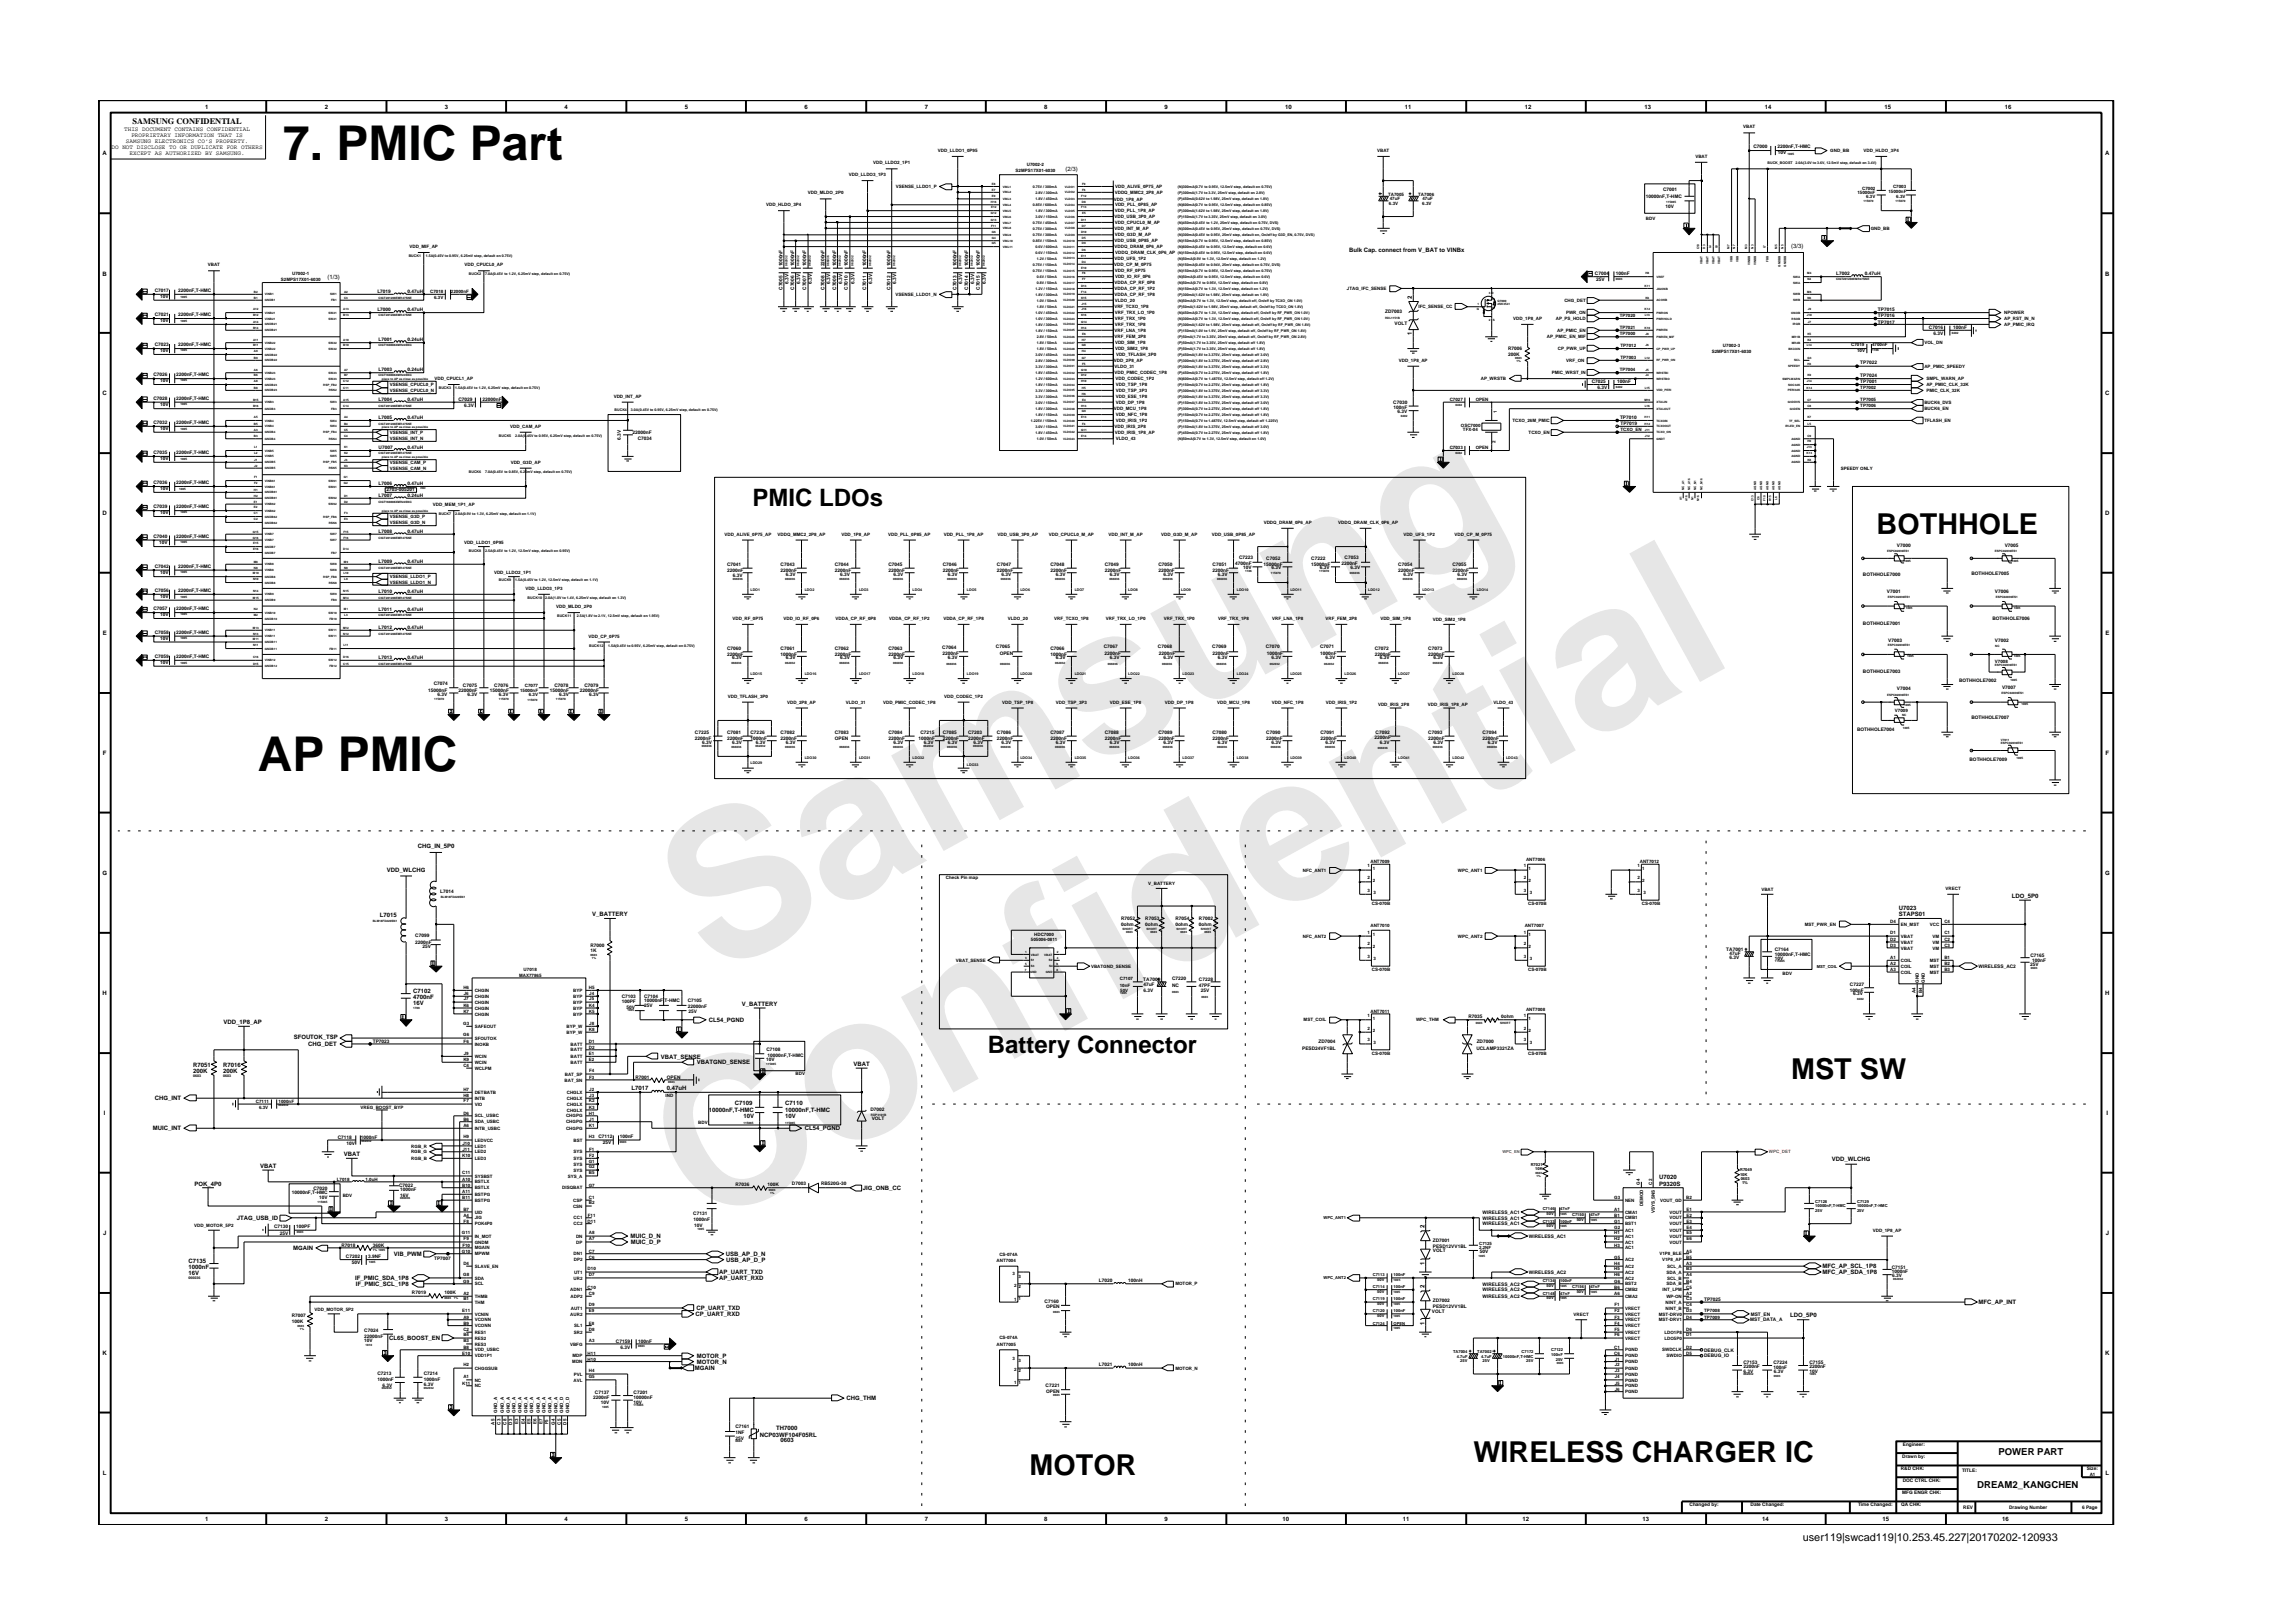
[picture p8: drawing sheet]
<svg xmlns="http://www.w3.org/2000/svg" width="297mm" height="210mm" viewBox="0 0 297 210" stroke-linecap="round" stroke-linejoin="round" font-family="sans-serif">
<defs><g id="words">
<g font-size="26.5" fill="#e6e6e6">
<text x="92.4" y="126.7" transform="rotate(-29 92.4 126.7)">Samsung</text>
<text x="91.1" y="159.4" transform="rotate(-29 91.1 159.4)">Confidential</text>
</g>
<g font-size="6.2">
<text x="36.7" y="20.7">7. PMIC Part</text>
<text x="33.4" y="99.9">AP PMIC</text>
</g>
<g font-size="3.7">
<text x="243.1" y="69.2">BOTHHOLE</text>
<text x="232" y="139.7">MST SW</text>
<text x="133.4" y="191">MOTOR</text>
<text x="190.9" y="189.4">WIRELESS CHARGER IC</text>
</g>
<g font-size="3.1">
<text x="97.5" y="65.6">PMIC LDOs</text>
<text x="128" y="136.4">Battery Connector</text>
</g>
<text font-size="1.4" x="233.5" y="199.7">user119|swcad119|10.253.45.227|20170202-120933</text>
<g font-size="1.2">
<text x="258.9" y="188.5">POWER PART</text>
<text x="256.1" y="192.7">DREAM2_KANGCHEN</text>
</g>
<text font-size="1.1" x="17.2" y="16.1">SAMSUNG CONFIDENTIAL</text>
<g font-size=".8">
<text x="16.1" y="17">THIS DOCUMENT CONTAINS CONFIDENTIAL</text>
<text x="17" y="17.8">PROPRIETARY INFORMATION THAT IS</text>
<text x="26.6" y="14.1">1</text>
<text x="42.1" y="14.1">2</text>
<text x="57.6" y="14.1">3</text>
<text x="73.1" y="14.1">4</text>
<text x="88.7" y="14.1">5</text>
<text x="104.2" y="14.1">6</text>
<text x="119.8" y="14.1">7</text>
<text x="135.3" y="14.1">8</text>
<text x="150.9" y="14.1">9</text>
<text x="166.5" y="14.1">10</text>
<text x="182" y="14.1">11</text>
<text x="197.5" y="14.1">12</text>
<text x="213" y="14.1">13</text>
<text x="228.6" y="14.1">14</text>
<text x="244.1" y="14.1">15</text>
<text x="259.7" y="14.1">16</text>
<text x="13.3" y="20.1">A</text>
<text x="14.5" y="19.3">DO NOT DISCLOSE TO OR DUPLICATE FOR OTHERS</text>
<text x="16.3" y="18.5">SAMSUNG ELECTRONICS CO’S PROPERTY.</text>
<text x="16.8" y="20.1">EXCEPT AS AUTHORIZED BY SAMSUNG.</text>
<text x="138" y="22.2">(2/3)</text>
<text x="272.7" y="20.1">A</text>
<text x="13.3" y="35.7">B</text>
<text x="174.8" y="32.7">Bulk Cap. connect from V_BAT to VINBx</text>
<text x="232" y="32.1">(3/3)</text>
<text x="272.7" y="35.7">B</text>
<text x="42.4" y="36.2">(1/3)</text>
<text x="182.9" y="38.7" transform="rotate(-90 182.9 38.7)">2</text>
<text x="182.9" y="43.5" transform="rotate(-90 182.9 43.5)">1</text>
<text x="13.3" y="51.2">C</text>
<text x="272.7" y="51.2">C</text>
<text x="13.3" y="66.8">D</text>
<text x="272.7" y="66.8">D</text>
<text x="13.3" y="82.3">E</text>
<text x="272.7" y="82.3">E</text>
<text x="13.3" y="97.8">F</text>
<text x="272.8" y="97.8">F</text>
<text x="13.3" y="113.3">G</text>
<text x="50.1" y="113">VDD_WLCHG</text>
<text x="54.1" y="109.9">CHG_IN_5P0</text>
<text x="272.7" y="113.3">G</text>
<text x="49.2" y="118.8">L7015</text>
<text x="76.7" y="118.7">V_BATTERY</text>
<text x="246" y="118.7">STAPS01</text>
<text x="246" y="117.8">U7023</text>
<text x="260.6" y="116.3">LDO_5P0</text>
<text x="13.3" y="128.9">H</text>
<text x="53.5" y="130.2">16V</text>
<text x="53.5" y="128.6">C7102</text>
<text x="53.5" y="129.4">4700nF</text>
<text x="96.1" y="130.3">V_BATTERY</text>
<text x="272.7" y="128.9">H</text>
<text x="29" y="132.6">VDD_1P8_AP</text>
<text x="38" y="134.6">SFOUTOK_TSP</text>
<text x="39.9" y="135.5">CHG_DET</text>
<text x="85.6" y="137.1">VBAT_SENSE</text>
<text x="90.3" y="137.9">VBATGND_SENSE</text>
<text x="91.8" y="132.4">CL54_PGND</text>
<text x="20.1" y="142.6">CHG_INT</text>
<text x="25" y="138.2">R7051</text>
<text x="25" y="139">200K</text>
<text x="28.9" y="139">200K</text>
<text x="28.9" y="138.2">R7016</text>
<text x="81.8" y="141.3">L7017</text>
<text x="86.4" y="141.3">0.47uH</text>
<text x="95.2" y="143.2">C7109</text>
<text x="101.7" y="143.2">C7110</text>
<text x="110.6" y="138.1">VBAT</text>
<text x="13.5" y="144.4">I</text>
<text x="19.8" y="146.4">MUIC_INT</text>
<text x="44.5" y="149.7">VBAT</text>
<text x="91.8" y="144">10000nF,T-HMC</text>
<text x="96.3" y="144.8">10V</text>
<text x="101.7" y="144.8">10V</text>
<text x="101.7" y="144">10000nF,T-HMC</text>
<text x="104.3" y="146.4">CL54_PGND</text>
<text x="272.9" y="144.4">I</text>
<text x="25.2" y="153.6">POK_4P0</text>
<text x="33.7" y="151.3">VBAT</text>
<text x="111.8" y="154.2">JIG_ONB_CC</text>
<text x="214.9" y="152.8">U7020</text>
<text x="214.9" y="153.6">P9320S</text>
<text x="237.3" y="150.3">VDD_WLCHG</text>
<text x="13.4" y="160">J</text>
<text x="30.7" y="158">JTAG_USB_ID</text>
<text x="38" y="161.9">MGAIN</text>
<text x="81.7" y="160.4">MUIC_D_N</text>
<text x="81.7" y="161.2">MUIC_D_P</text>
<text x="184.5" y="159.1" transform="rotate(-90 184.5 159.1)">2</text>
<text x="272.8" y="160">J</text>
<text x="24.4" y="165.1">16V</text>
<text x="24.4" y="164.4">1000nF</text>
<text x="24.4" y="163.6">C7135</text>
<text x="46" y="165.8">IF_PMIC_SDA_1P8</text>
<text x="46.1" y="166.6">IF_PMIC_SCL_1P8</text>
<text x="51" y="162.7">VIB_PWM</text>
<text x="93.2" y="165.1">AP_UART_TXD</text>
<text x="93.2" y="165.8">AP_UART_RXD</text>
<text x="94" y="162.7">USB_AP_D_N</text>
<text x="94.1" y="163.5">USB_AP_D_P</text>
<text x="184.5" y="166.9" transform="rotate(-90 184.5 166.9)">2</text>
<text x="184.5" y="163.9" transform="rotate(-90 184.5 163.9)">1</text>
<text x="236.1" y="164.3">MFC_AP_SCL_1P8</text>
<text x="236.1" y="165.1">MFC_AP_SDA_1P8</text>
<text x="50.4" y="173.6">CL65_BOOST_EN</text>
<text x="90.1" y="170.5">CP_UART_RXD</text>
<text x="90.2" y="169.7">CP_UART_TXD</text>
<text x="184.5" y="171.6" transform="rotate(-90 184.5 171.6)">1</text>
<text x="231.9" y="170.7">LDO_5P0</text>
<text x="256.3" y="169">MFC_AP_INT</text>
<text x="13.3" y="175.5">K</text>
<text x="90" y="177.5">MGAIN</text>
<text x="90.3" y="176.7">MOTOR_N</text>
<text x="90.3" y="175.9">MOTOR_P</text>
<text x="272.7" y="175.5">K</text>
<text x="100.5" y="185.2">TH7000</text>
<text x="109.7" y="181.4">CHG_THM</text>
<text x="13.3" y="191.1">L</text>
<text x="98.4" y="186.1">NCP03WF104F05RL</text>
<text x="101.1" y="186.9">0603</text>
<text x="272.8" y="191.1">L</text>
<text x="26.6" y="197.1">1</text>
<text x="42.1" y="197.1">2</text>
<text x="57.6" y="197.1">3</text>
<text x="73.1" y="197.1">4</text>
<text x="88.7" y="197.1">5</text>
<text x="104.2" y="197.1">6</text>
<text x="119.8" y="197.1">7</text>
<text x="135.3" y="197.1">8</text>
<text x="150.9" y="197.1">9</text>
<text x="166.1" y="197.1">10</text>
<text x="181.7" y="197.1">11</text>
<text x="197.2" y="197.1">12</text>
<text x="212.8" y="197.1">13</text>
<text x="228.3" y="197.1">14</text>
<text x="243.9" y="197.1">15</text>
<text x="259.4" y="197.1">16</text>
</g>
<g font-size=".6">
<text x="225.8" y="16.6">VBAT</text>
<text x="110" y="22.8">VDD_LLDO3_1P3</text>
<text x="113.1" y="21.2">VDD_LLDO2_1P1</text>
<text x="121.5" y="19.7">VDD_LLDO1_0P95</text>
<text x="131.6" y="22.3">S2MPS17X01-6030</text>
<text x="133" y="21.5">U7002-2</text>
<text x="178.4" y="19.7">VBAT</text>
<text x="219.6" y="20.5">VBAT</text>
<text x="227.1" y="19.2">C7000</text>
<text x="230.2" y="19.2">2200nF,T-HMC</text>
<text x="230.3" y="20">10V</text>
<text x="237.1" y="19.7">GND_BB</text>
<text x="241.4" y="19.7">VDD_HLDO_3P4</text>
<text x="99.3" y="26.7">VDD_HLDO_3P4</text>
<text x="104.6" y="25.1">VDD_MLDO_2P0</text>
<text x="116" y="24.4">VSENSE_LLDO1_P</text>
<text x="144.3" y="26">VDD_1P8_AP</text>
<text x="144.4" y="29.8">VDD_INT_M_AP</text>
<text x="144.4" y="28.3">VDD_USB_3P0_AP</text>
<text x="144.4" y="25.1">VDDQ_MMC2_2P8_AP</text>
<text x="144.4" y="29">VDD_CPUCL0_M_AP</text>
<text x="144.4" y="27.5">VDD_PLL_1P8_AP</text>
<text x="144.4" y="26.7">VDD_PLL_0P85_AP</text>
<text x="144.5" y="24.4">VDD_ALIVE_0P75_AP</text>
<text x="179.8" y="25.3">TA7005</text>
<text x="179.9" y="26.5">6.3V</text>
<text x="180" y="25.9">47uF</text>
<text x="183.7" y="25.3">TA7006</text>
<text x="184.3" y="26.5">6.3V</text>
<text x="184.3" y="25.9">47uF</text>
<text x="213.2" y="25.6">10000nF,T-HMC</text>
<text x="213.2" y="28.5">BDV</text>
<text x="215.5" y="24.8">C7001</text>
<text x="215.8" y="27">10V</text>
<text x="240.6" y="25.2">15000nF</text>
<text x="241.2" y="24.6">C7002</text>
<text x="241.8" y="25.6">6.3V</text>
<text x="242.3" y="29.8">GND_BB</text>
<text x="244.6" y="25">15000nF</text>
<text x="245.2" y="24.4">C7003</text>
<text x="245.6" y="25.6">6.3V</text>
<text x="26.9" y="34.4">VBAT</text>
<text x="37.9" y="35.6">U7002-1</text>
<text x="53" y="32.2">VDD_MIF_AP</text>
<text x="60.2" y="34.4">VDD_CPUCL0_AP</text>
<text x="101.4" y="34.5" transform="rotate(-90 101.4 34.5)">1000nF</text>
<text x="102.9" y="34.5" transform="rotate(-90 102.9 34.5)">1000nF</text>
<text x="104.4" y="34.5" transform="rotate(-90 104.4 34.5)">1000nF</text>
<text x="106.8" y="34.5" transform="rotate(-90 106.8 34.5)">2200nF</text>
<text x="108.3" y="34.5" transform="rotate(-90 108.3 34.5)">1000nF</text>
<text x="109.8" y="34.5" transform="rotate(-90 109.8 34.5)">1000nF</text>
<text x="112.2" y="34.5" transform="rotate(-90 112.2 34.5)">1000nF</text>
<text x="115.3" y="34.5" transform="rotate(-90 115.3 34.5)">1000nF</text>
<text x="123.9" y="34.5" transform="rotate(-90 123.9 34.5)">1000nF</text>
<text x="125.4" y="34.5" transform="rotate(-90 125.4 34.5)">1000nF</text>
<text x="126.9" y="34.5" transform="rotate(-90 126.9 34.5)">1000nF</text>
<text x="144.3" y="34.4">VDD_CP_M_0P75</text>
<text x="144.4" y="33.7">VDD_UFS_1P2</text>
<text x="144.4" y="31.4">VDD_USB_0P85_AP</text>
<text x="144.4" y="32.2">VDDQ_DRAM_0P6_AP</text>
<text x="144.4" y="30.6">VDD_G3D_M_AP</text>
<text x="144.4" y="35.3">VDD_RF_0P75</text>
<text x="144.5" y="32.9">VDDQ_DRAM_CLK_0P6_AP</text>
<text x="206.6" y="35.6">C7004</text>
<text x="209.3" y="35.6">100nF</text>
<text x="237.9" y="35.6">L7002</text>
<text x="241.6" y="35.6">0.47uH</text>
<text x="20" y="41">C7021</text>
<text x="20" y="37.8">C7017</text>
<text x="20.8" y="41.7">10V</text>
<text x="20.8" y="38.6">10V</text>
<text x="23.1" y="41">2200nF,T-HMC</text>
<text x="23.1" y="37.8">2200nF,T-HMC</text>
<text x="36.4" y="36.4">S2MPS17X01-6030</text>
<text x="48.9" y="38">L7019</text>
<text x="48.9" y="40.3">L7000</text>
<text x="52.8" y="38">0.47uH</text>
<text x="52.8" y="40.3">0.47uH</text>
<text x="55.7" y="38">C7018</text>
<text x="56.2" y="38.7">6.3V</text>
<text x="58.4" y="38">22000nF</text>
<text x="101.4" y="37.5" transform="rotate(-90 101.4 37.5)">C7005</text>
<text x="102.1" y="36.8" transform="rotate(-90 102.1 36.8)">6.3V</text>
<text x="102.9" y="37.5" transform="rotate(-90 102.9 37.5)">C7006</text>
<text x="103.7" y="36.8" transform="rotate(-90 103.7 36.8)">6.3V</text>
<text x="104.4" y="37.5" transform="rotate(-90 104.4 37.5)">C7007</text>
<text x="105.2" y="36.8" transform="rotate(-90 105.2 36.8)">6.3V</text>
<text x="106.8" y="37.5" transform="rotate(-90 106.8 37.5)">C7008</text>
<text x="107.6" y="36.8" transform="rotate(-90 107.6 36.8)">6.3V</text>
<text x="108.3" y="37.5" transform="rotate(-90 108.3 37.5)">C7009</text>
<text x="109.1" y="36.8" transform="rotate(-90 109.1 36.8)">6.3V</text>
<text x="109.8" y="37.5" transform="rotate(-90 109.8 37.5)">C7010</text>
<text x="110.7" y="36.8" transform="rotate(-90 110.7 36.8)">6.3V</text>
<text x="112.2" y="37.5" transform="rotate(-90 112.2 37.5)">C7011</text>
<text x="113" y="36.8" transform="rotate(-90 113 36.8)">6.3V</text>
<text x="115.3" y="37.5" transform="rotate(-90 115.3 37.5)">C7012</text>
<text x="116" y="38.3">VSENSE_LLDO1_N</text>
<text x="116.1" y="36.8" transform="rotate(-90 116.1 36.8)">6.3V</text>
<text x="123.9" y="37.5" transform="rotate(-90 123.9 37.5)">C7013</text>
<text x="124.7" y="36.8" transform="rotate(-90 124.7 36.8)">6.3V</text>
<text x="125.4" y="37.5" transform="rotate(-90 125.4 37.5)">C7014</text>
<text x="126.2" y="36.8" transform="rotate(-90 126.2 36.8)">6.3V</text>
<text x="126.9" y="37.5" transform="rotate(-90 126.9 37.5)">C7015</text>
<text x="127.7" y="36.8" transform="rotate(-90 127.7 36.8)">6.3V</text>
<text x="144.4" y="39.9">VRF_TCXO_1P8</text>
<text x="144.4" y="37.6">VDDA_CP_RF_1P2</text>
<text x="144.4" y="38.3">VDDA_CP_RF_1P8</text>
<text x="144.4" y="36.8">VDDA_CP_RF_0P8</text>
<text x="144.4" y="41.5">VRF_TRX_1P0</text>
<text x="144.4" y="39.1">VLDO_20</text>
<text x="144.4" y="40.7">VRF_TRX_LO_1P0</text>
<text x="144.4" y="36.1">VDD_IO_RF_0P6</text>
<text x="174.5" y="37.6">JTAG_IFC_SENSE</text>
<text x="179.4" y="40.5">ZD7003</text>
<text x="183.8" y="39.9">IFC_SENSE_CC</text>
<text x="196" y="41.5">VDD_1P8_AP</text>
<text x="201.5" y="41.5">AP_PS_HOLD</text>
<text x="202.6" y="39.1">CHG_DET</text>
<text x="202.9" y="40.7">PWR_ON</text>
<text x="206.8" y="36.4">25V</text>
<text x="209.8" y="41">TP7020</text>
<text x="243.3" y="40.3">TP7015</text>
<text x="243.3" y="41.9">TP7017</text>
<text x="243.3" y="41.1">TP7016</text>
<text x="259.6" y="41.5">AP_RST_IN_N</text>
<text x="259.6" y="40.7">NPOWER</text>
<text x="20" y="44.8">C7023</text>
<text x="20.8" y="45.6">10V</text>
<text x="23.1" y="44.8">2200nF,T-HMC</text>
<text x="49.1" y="44.1">L7001</text>
<text x="52.8" y="44.1">0.24uH</text>
<text x="144.3" y="46.9">VDD_2P8_AP</text>
<text x="144.4" y="47.7">VLDO_31</text>
<text x="144.4" y="43.8">VRF_FEM_2P8</text>
<text x="144.4" y="43">VRF_LNA_1P8</text>
<text x="144.4" y="42.2">VRF_TRX_1P8</text>
<text x="144.4" y="44.6">VDD_SIM_1P8</text>
<text x="144.4" y="45.4">VDD_SIM2_1P8</text>
<text x="144.6" y="46.1">VDD_TFLASH_3P0</text>
<text x="180.7" y="42.1">VOLT</text>
<text x="181.2" y="46.9">VDD_1P8_AP</text>
<text x="195.4" y="45.3">R7006</text>
<text x="195.4" y="46.1">200K</text>
<text x="200.4" y="43.8">AP_PMIC_EN_MIF</text>
<text x="201.7" y="43">AP_PMIC_EN</text>
<text x="201.8" y="45.4">CP_PWR_UP</text>
<text x="202.9" y="46.9">VRF_ON</text>
<text x="209.8" y="43.4">TP7000</text>
<text x="209.8" y="42.7">TP7021</text>
<text x="209.9" y="44.9">TP7012</text>
<text x="209.9" y="46.6">TP7003</text>
<text x="221.7" y="45.7">S2MPS17X01-6030</text>
<text x="223.2" y="44.9">U7002-3</text>
<text x="239.8" y="44.8">C7019</text>
<text x="240.6" y="45.6">10V</text>
<text x="241" y="47.2">TP7022</text>
<text x="242.5" y="44.8">4700nF</text>
<text x="249.3" y="47.7">AP_PMIC_SPEEDY</text>
<text x="249.3" y="44.6">VOL_DN</text>
<text x="249.9" y="42.6">C7016</text>
<text x="250.5" y="43.4">6.3V</text>
<text x="253" y="42.6">100nF</text>
<text x="259.6" y="42.2">AP_PMIC_IRQ</text>
<text x="19.9" y="51.8">C7028</text>
<text x="19.9" y="48.7">C7026</text>
<text x="20.8" y="49.5">10V</text>
<text x="20.8" y="52.6">10V</text>
<text x="22.8" y="48.7">2200nF,T-HMC</text>
<text x="22.8" y="51.8">2200nF,T-HMC</text>
<text x="49.1" y="48">L7003</text>
<text x="49.1" y="51.9">L7004</text>
<text x="50.5" y="50.8">VSENSE_CPUCL0_N</text>
<text x="50.5" y="50">VSENSE_CPUCL0_P</text>
<text x="52.8" y="48">0.24uH</text>
<text x="52.8" y="51.9">0.47uH</text>
<text x="56.3" y="49.3">VDD_CPUCL1_AP</text>
<text x="59.4" y="51.9">C7029</text>
<text x="60.1" y="52.7">6.3V</text>
<text x="62.5" y="51.9">22000nF</text>
<text x="79.5" y="51.5">VDD_INT_AP</text>
<text x="144.3" y="53.2">VDD_MCU_1P8</text>
<text x="144.4" y="48.5">VDD_PMIC_CODEC_1P8</text>
<text x="144.5" y="49.3">VDD_CODEC_1P2</text>
<text x="144.5" y="53.9">VDD_NFC_1P8</text>
<text x="144.5" y="51.5">VDD_ESE_1P8</text>
<text x="144.6" y="52.3">VDD_DP_1P8</text>
<text x="144.6" y="50">VDD_TSP_1P8</text>
<text x="144.6" y="50.8">VDD_TSP_3P3</text>
<text x="180.5" y="52.4">C7030</text>
<text x="180.5" y="53">100nF</text>
<text x="181" y="53.6">6.3V</text>
<text x="187.8" y="51.9">C7027</text>
<text x="191.2" y="51.9">OPEN</text>
<text x="191.8" y="49.3">AP_WRSTB</text>
<text x="193.9" y="53.5" transform="rotate(-90 193.9 53.5)">1</text>
<text x="201" y="48.5">PMIC_WRST_IN</text>
<text x="206.2" y="49.6">C7025</text>
<text x="207" y="50.4">6.3V</text>
<text x="209.5" y="49.6">100nF</text>
<text x="209.8" y="48.1">TP7004</text>
<text x="241" y="48.9">TP7024</text>
<text x="241" y="50.4">TP7002</text>
<text x="241" y="52">TP7005</text>
<text x="241" y="49.6">TP7001</text>
<text x="241" y="52.7">TP7006</text>
<text x="249.3" y="52.3">BUCK6_DVS</text>
<text x="249.3" y="53.2">BUCK6_EN</text>
<text x="249.5" y="49.3">SMPL_WARN_AP</text>
<text x="249.5" y="50">AP_PMIC_CLK_32K</text>
<text x="249.5" y="50.8">PMIC_CLK_32K</text>
<text x="19.9" y="58.8">C7035</text>
<text x="19.9" y="54.9">C7032</text>
<text x="20.8" y="59.6">10V</text>
<text x="20.8" y="55.7">10V</text>
<text x="22.8" y="58.8">2200nF,T-HMC</text>
<text x="22.8" y="54.9">2200nF,T-HMC</text>
<text x="49.1" y="58.2">U7007</text>
<text x="49.1" y="54.3">L7005</text>
<text x="50.5" y="57.1">VSENSE_INT_N</text>
<text x="50.5" y="56.2">VSENSE_INT_P</text>
<text x="52.8" y="54.3">0.47uH</text>
<text x="52.8" y="58.2">0.47uH</text>
<text x="66.1" y="55.4">VDD_CAM_AP</text>
<text x="80.4" y="57" transform="rotate(-90 80.4 57)">6.3V</text>
<text x="82" y="56.3">22000nF</text>
<text x="82.6" y="57">C7034</text>
<text x="144.4" y="55.4">VDD_IRIS_2P8</text>
<text x="144.4" y="56.2">VDD_IRIS_1P8_AP</text>
<text x="144.5" y="57.1">VLDO_43</text>
<text x="144.6" y="54.7">VDD_IRIS_1P2</text>
<text x="187.8" y="58.2">C7033</text>
<text x="189.2" y="55.3">OSC7000</text>
<text x="189.5" y="55.9">TFX-04</text>
<text x="191.2" y="58.2">OPEN</text>
<text x="193.7" y="57.4" transform="rotate(-90 193.7 57.4)">2</text>
<text x="195.9" y="54.7">TCXO_26M_PMIC</text>
<text x="198" y="56.2">TCXO_EN</text>
<text x="209.9" y="54.3">TP7010</text>
<text x="209.9" y="55.1">TP7019</text>
<text x="209.9" y="55.9">TCXO_EN</text>
<text x="249.3" y="54.7">TFLASH_EN</text>
<text x="19.9" y="65.8">C7039</text>
<text x="19.9" y="62.7">C7036</text>
<text x="20.8" y="63.5">10V</text>
<text x="22.8" y="65.8">2200nF,T-HMC</text>
<text x="22.8" y="62.7">2200nF,T-HMC</text>
<text x="49.1" y="64.4">L7007</text>
<text x="49.1" y="62.9">L7006</text>
<text x="50.1" y="63.7">2703-005201</text>
<text x="50.5" y="60.1">VSENSE_CAM_P</text>
<text x="50.5" y="60.9">VSENSE_CAM_N</text>
<text x="52.8" y="64.4">0.24uH</text>
<text x="52.8" y="62.9">0.47uH</text>
<text x="56.1" y="65.5">VDD_MEM_1P1_AP</text>
<text x="66.2" y="60.1">VDD_G3D_AP</text>
<text x="238.4" y="60.9">SPEEDY ONLY</text>
<text x="19.9" y="69.7">C7040</text>
<text x="20.6" y="70.4">10V</text>
<text x="20.8" y="66.6">10V</text>
<text x="22.8" y="69.7">2200nF,T-HMC</text>
<text x="49.1" y="69">L7008</text>
<text x="50.5" y="67.9">VSENSE_G3D_N</text>
<text x="50.5" y="67.1">VSENSE_G3D_P</text>
<text x="52.8" y="69">0.47uH</text>
<text x="60.1" y="70.4">VDD_LLDO1_0P95</text>
<text x="93.8" y="69.4">VDD_ALIVE_0P75_AP</text>
<text x="100.7" y="69.4">VDDQ_MMC2_2P8_AP</text>
<text x="109" y="69.4">VDD_1P8_AP</text>
<text x="115.1" y="69.4">VDD_PLL_0P85_AP</text>
<text x="122.3" y="69.4">VDD_PLL_1P8_AP</text>
<text x="129.2" y="69.4">VDD_USB_3P0_AP</text>
<text x="135.9" y="69.4">VDD_CPUCL0_M_AP</text>
<text x="143.6" y="69.4">VDD_INT_M_AP</text>
<text x="150.4" y="69.4">VDD_G3D_M_AP</text>
<text x="157" y="69.4">VDD_USB_0P85_AP</text>
<text x="163.7" y="67.9">VDDQ_DRAM_0P6_AP</text>
<text x="173.4" y="67.9">VDDQ_DRAM_CLK_0P6_AP</text>
<text x="181.8" y="69.4">VDD_UFS_1P2</text>
<text x="188.4" y="69.4">VDD_CP_M_0P75</text>
<text x="245.7" y="70.8">V7000</text>
<text x="259.7" y="70.8">V7005</text>
<text x="20" y="73.5">C7042</text>
<text x="20" y="76.7">C7056</text>
<text x="20.8" y="77.4">10V</text>
<text x="20.8" y="74.3">10V</text>
<text x="23.1" y="76.7">2200nF,T-HMC</text>
<text x="23.1" y="73.5">2200nF,T-HMC</text>
<text x="49.1" y="76.8">L7010</text>
<text x="49.1" y="72.9">L7009</text>
<text x="50.5" y="74.9">VSENSE_LLDO1_P</text>
<text x="50.5" y="75.7">VSENSE_LLDO1_N</text>
<text x="52.8" y="76.8">0.47uH</text>
<text x="52.8" y="72.9">0.47uH</text>
<text x="64" y="74.3">VDD_LLDO2_1P1</text>
<text x="68.1" y="76.4">VDD_LLDO3_1P3</text>
<text x="94.2" y="73.3">C7041</text>
<text x="94.2" y="74.1">2200nF</text>
<text x="94.9" y="74.7">6.3V</text>
<text x="101.1" y="73.3">C7043</text>
<text x="101.1" y="74.1">2200nF</text>
<text x="101.8" y="74.6">6.3V</text>
<text x="108.1" y="74.1">2200nF</text>
<text x="108.1" y="73.3">C7044</text>
<text x="108.8" y="74.6">6.3V</text>
<text x="115.1" y="74.1">2200nF</text>
<text x="115.1" y="73.3">C7045</text>
<text x="115.8" y="74.6">6.3V</text>
<text x="122.1" y="73.3">C7046</text>
<text x="122.1" y="74.1">2200nF</text>
<text x="122.8" y="74.6">6.3V</text>
<text x="129.1" y="74.1">2200nF</text>
<text x="129.1" y="73.3">C7047</text>
<text x="129.7" y="74.6">6.3V</text>
<text x="136.1" y="73.3">C7048</text>
<text x="136.1" y="74.1">2200nF</text>
<text x="136.8" y="74.6">6.3V</text>
<text x="143.1" y="74.1">2200nF</text>
<text x="143.1" y="73.3">C7049</text>
<text x="143.8" y="74.6">6.3V</text>
<text x="150.1" y="73.3">C7050</text>
<text x="150.1" y="74.1">2200nF</text>
<text x="150.7" y="74.6">6.3V</text>
<text x="157.1" y="73.3">C7051</text>
<text x="157.1" y="74.1">2200nF</text>
<text x="157.8" y="74.6">6.3V</text>
<text x="160" y="73.2">4700nF</text>
<text x="160.5" y="72.4">C7223</text>
<text x="161.1" y="73.7">10V</text>
<text x="163.7" y="73.3">15000nF</text>
<text x="164" y="72.5">C7052</text>
<text x="164.7" y="73.7">6.3V</text>
<text x="169.9" y="72.5">C7222</text>
<text x="169.9" y="73.3">15000nF</text>
<text x="171" y="73.7">6.3V</text>
<text x="173.8" y="73.2">2200nF</text>
<text x="174.2" y="72.4">C7053</text>
<text x="174.9" y="73.7">6.3V</text>
<text x="181.1" y="74.1">2200nF</text>
<text x="181.1" y="73.3">C7054</text>
<text x="181.8" y="74.6">6.3V</text>
<text x="188.2" y="73.3">C7055</text>
<text x="188.2" y="74.1">2200nF</text>
<text x="188.8" y="74.6">6.3V</text>
<text x="241.3" y="74.7">BOTHHOLE7000</text>
<text x="244.4" y="76.9">V7001</text>
<text x="255.4" y="74.5">BOTHHOLE7005</text>
<text x="258.4" y="76.9">V7006</text>
<text x="19.9" y="79">C7057</text>
<text x="20" y="82.1">C7058</text>
<text x="20.8" y="79.8">10V</text>
<text x="20.8" y="82.9">10V</text>
<text x="22.8" y="82.1">2200nF,T-HMC</text>
<text x="22.8" y="79">2200nF,T-HMC</text>
<text x="49.1" y="81.5">L7012</text>
<text x="49.1" y="79.1">L7011</text>
<text x="52.8" y="79.1">0.47uH</text>
<text x="52.8" y="81.5">0.47uH</text>
<text x="72.1" y="78.7">VDD_MLDO_2P0</text>
<text x="76.2" y="82.6">VDD_CP_0P75</text>
<text x="94.9" y="80.3">VDD_RF_0P75</text>
<text x="101.5" y="80.3">VDD_IO_RF_0P6</text>
<text x="108.2" y="80.3">VDDA_CP_RF_0P8</text>
<text x="115.2" y="80.3">VDDA_CP_RF_1P2</text>
<text x="122.2" y="80.3">VDDA_CP_RF_1P8</text>
<text x="129" y="84">C7065</text>
<text x="130.6" y="80.3">VLDO_20</text>
<text x="136.6" y="80.3">VRF_TCXO_1P8</text>
<text x="143" y="84">C7067</text>
<text x="143.3" y="80.3">VRF_TRX_LO_1P0</text>
<text x="150" y="84">C7068</text>
<text x="150.8" y="80.3">VRF_TRX_1P0</text>
<text x="157" y="84">C7069</text>
<text x="157.8" y="80.3">VRF_TRX_1P8</text>
<text x="164" y="84">C7070</text>
<text x="164.8" y="80.3">VRF_LNA_1P8</text>
<text x="171" y="84">C7071</text>
<text x="171.7" y="80.3">VRF_FEM_2P8</text>
<text x="178.8" y="80.3">VDD_SIM_1P8</text>
<text x="185.6" y="80.5">VDD_SIM2_1P8</text>
<text x="241.3" y="80.9">BOTHHOLE7001</text>
<text x="244.6" y="83.1">V7003</text>
<text x="258.1" y="80.3">BOTHHOLE7006</text>
<text x="258.4" y="83.1">V7002</text>
<text x="20" y="85.2">C7059</text>
<text x="20.8" y="86">10V</text>
<text x="22.8" y="85.2">2200nF,T-HMC</text>
<text x="49.1" y="85.4">L7013</text>
<text x="52.8" y="85.4">0.47uH</text>
<text x="55.5" y="89.6">15000nF</text>
<text x="56.2" y="88.7">C7074</text>
<text x="59.4" y="89.6">22000nF</text>
<text x="60" y="89">C7075</text>
<text x="63.4" y="89.6">15000nF</text>
<text x="64" y="89">C7076</text>
<text x="67.4" y="89.6">15000nF</text>
<text x="68" y="89">C7077</text>
<text x="71.2" y="89.6">15000nF</text>
<text x="71.8" y="89">C7078</text>
<text x="75.1" y="89.6">22000nF</text>
<text x="75.7" y="89">C7079</text>
<text x="94.2" y="84.2">C7060</text>
<text x="94.2" y="84.9">2200nF</text>
<text x="94.8" y="85.4">6.3V</text>
<text x="101.1" y="84.9">1000nF</text>
<text x="101.1" y="84.2">C7061</text>
<text x="101.8" y="85.4">6.3V</text>
<text x="108.1" y="84.2">C7062</text>
<text x="108.1" y="84.9">2200nF</text>
<text x="108.8" y="85.4">6.3V</text>
<text x="115.1" y="84.9">2200nF</text>
<text x="115.1" y="84.2">C7063</text>
<text x="115.8" y="85.4">6.3V</text>
<text x="122.1" y="84">C7064</text>
<text x="122.1" y="84.9">2200nF</text>
<text x="122.8" y="85.4">6.3V</text>
<text x="129.5" y="84.8">OPEN</text>
<text x="136.1" y="84.2">C7066</text>
<text x="136.1" y="84.9">1000nF</text>
<text x="136.8" y="85.4">6.3V</text>
<text x="143.1" y="84.8">2200nF</text>
<text x="143.8" y="85.4">6.3V</text>
<text x="150.1" y="84.8">2200nF</text>
<text x="150.7" y="85.4">6.3V</text>
<text x="157.1" y="84.8">2200nF</text>
<text x="157.8" y="85.4">6.3V</text>
<text x="164.1" y="84.8">1000nF</text>
<text x="164.7" y="85.4">6.3V</text>
<text x="171" y="84.8">1000nF</text>
<text x="171.7" y="85.4">6.3V</text>
<text x="178.1" y="84.2">C7072</text>
<text x="178.1" y="84.9">2200nF</text>
<text x="178.8" y="85.4">6.3V</text>
<text x="185" y="84.9">2200nF</text>
<text x="185" y="84.2">C7073</text>
<text x="185.7" y="85.4">6.3V</text>
<text x="241.3" y="87.1">BOTHHOLE7003</text>
<text x="245.7" y="89.4">V7004</text>
<text x="253.8" y="88.3">BOTHHOLE7002</text>
<text x="258.4" y="85.9">V7008</text>
<text x="259.3" y="89.3">V7007</text>
<text x="56.7" y="90.2">6.3V</text>
<text x="60.6" y="90.2">6.3V</text>
<text x="64.6" y="90.2">6.3V</text>
<text x="68.5" y="90.2">6.3V</text>
<text x="72.4" y="90.2">6.3V</text>
<text x="76.3" y="90.2">6.3V</text>
<text x="90" y="95">C7225</text>
<text x="90" y="95.9">2200nF</text>
<text x="94.2" y="95">C7081</text>
<text x="94.2" y="95.9">2200nF</text>
<text x="94.3" y="90.4">VDD_TFLASH_3P0</text>
<text x="97.2" y="95">C7226</text>
<text x="97.2" y="95.9">1000nF</text>
<text x="101.1" y="95">C7082</text>
<text x="101.1" y="95.9">2200nF</text>
<text x="102" y="91.2">VDD_2P8_AP</text>
<text x="108.1" y="95">C7083</text>
<text x="108.1" y="95.9">OPEN</text>
<text x="109.6" y="91.2">VLDO_31</text>
<text x="114.4" y="91.2">VDD_PMIC_CODEC_1P8</text>
<text x="115.1" y="95.9">2200nF</text>
<text x="115.1" y="95">C7084</text>
<text x="119" y="95.9">1000nF</text>
<text x="119.2" y="95">C7215</text>
<text x="122.1" y="95.9">2200nF</text>
<text x="122.1" y="95">C7085</text>
<text x="122.3" y="90.4">VDD_CODEC_1P2</text>
<text x="125.4" y="95">C7203</text>
<text x="125.4" y="95.9">2200nF</text>
<text x="129.1" y="95">C7086</text>
<text x="129.1" y="95.9">2200nF</text>
<text x="129.8" y="91.2">VDD_TSP_1P8</text>
<text x="136.1" y="95.9">2200nF</text>
<text x="136.1" y="95">C7087</text>
<text x="136.8" y="91.2">VDD_TSP_3P3</text>
<text x="143.1" y="95">C7088</text>
<text x="143.1" y="95.9">2200nF</text>
<text x="143.8" y="91.2">VDD_ESE_1P8</text>
<text x="150.1" y="95">C7089</text>
<text x="150.1" y="95.9">2200nF</text>
<text x="150.9" y="91.2">VDD_DP_1P8</text>
<text x="157.1" y="95">C7080</text>
<text x="157.1" y="95.9">2200nF</text>
<text x="157.7" y="91.2">VDD_MCU_1P8</text>
<text x="164" y="95.9">2200nF</text>
<text x="164" y="95">C7090</text>
<text x="164.8" y="91.2">VDD_NFC_1P8</text>
<text x="171.1" y="95">C7091</text>
<text x="171.1" y="95.9">2200nF</text>
<text x="171.7" y="91.2">VDD_IRIS_1P2</text>
<text x="178.1" y="95.7">2200nF</text>
<text x="178.2" y="95.1">C7092</text>
<text x="178.5" y="91.4">VDD_IRIS_2P8</text>
<text x="185" y="91.4">VDD_IRIS_1P8_AP</text>
<text x="185" y="95.9">2200nF</text>
<text x="185" y="95">C7093</text>
<text x="192.1" y="95">C7094</text>
<text x="192.1" y="95.9">2200nF</text>
<text x="193.5" y="91.2">VLDO_43</text>
<text x="240.6" y="94.7">BOTHHOLE7004</text>
<text x="245.5" y="92.2">V7009</text>
<text x="255.4" y="93.1">BOTHHOLE7007</text>
<text x="91" y="96.3">6.3V</text>
<text x="94.8" y="96.3">6.3V</text>
<text x="97.9" y="96.3">6.3V</text>
<text x="101.8" y="96.3">6.3V</text>
<text x="115.8" y="96.3">6.3V</text>
<text x="119.7" y="96.3">6.3V</text>
<text x="122.8" y="96.3">6.3V</text>
<text x="126.1" y="96.3">6.3V</text>
<text x="129.7" y="96.3">6.3V</text>
<text x="136.8" y="96.3">6.3V</text>
<text x="143.8" y="96.3">6.3V</text>
<text x="150.7" y="96.3">6.3V</text>
<text x="157.8" y="96.3">6.3V</text>
<text x="164.7" y="96.3">6.3V</text>
<text x="171.7" y="96.3">6.3V</text>
<text x="178.8" y="96.3">6.3V</text>
<text x="185.7" y="96.3">6.3V</text>
<text x="192.7" y="96.3">6.3V</text>
<text x="255.1" y="98.6">BOTHHOLE7009</text>
<text x="122.5" y="113.9">Check Pin map</text>
<text x="168.8" y="112.9">NFC_ANT1</text>
<text x="177.2" y="112.4">1</text>
<text x="177.2" y="113.9">2</text>
<text x="177.5" y="111.8">ANT7009</text>
<text x="177.8" y="112.7">1</text>
<text x="188.8" y="112.9">WPC_ANT1</text>
<text x="197.4" y="112.4">1</text>
<text x="197.4" y="113.9">2</text>
<text x="197.7" y="111.5">ANT7006</text>
<text x="198" y="112.7">1</text>
<text x="212.1" y="112.4">1</text>
<text x="212.1" y="113.9">2</text>
<text x="212.4" y="111.8">ANT7012</text>
<text x="212.7" y="112.7">1</text>
<text x="57" y="115.7">L7014</text>
<text x="145.2" y="119.2">R7052</text>
<text x="145.2" y="119.9">0ohm</text>
<text x="148.4" y="119.9">0ohm</text>
<text x="148.4" y="119.2">R7053</text>
<text x="148.7" y="114.7">V_BATTERY</text>
<text x="152.3" y="119.2">R7054</text>
<text x="152.3" y="119.9">0ohm</text>
<text x="155.3" y="119.2">R7002</text>
<text x="155.3" y="119.9">0ohm</text>
<text x="177.2" y="115.5">3</text>
<text x="177.7" y="117.2">CS-070B</text>
<text x="177.8" y="114.2">2</text>
<text x="177.9" y="115.8">3</text>
<text x="197.4" y="115.5">3</text>
<text x="198" y="117.2">CS-070B</text>
<text x="198" y="114.2">2</text>
<text x="198.2" y="115.8">3</text>
<text x="212.1" y="115.5">3</text>
<text x="212.7" y="117.2">CS-070B</text>
<text x="212.7" y="114.2">2</text>
<text x="212.9" y="115.8">3</text>
<text x="228.2" y="115.5">VBAT</text>
<text x="233.8" y="120">MST_PWR_EN</text>
<text x="244.9" y="119.5">D4</text>
<text x="246.2" y="120">EN_MST</text>
<text x="250" y="120">VCC</text>
<text x="251.9" y="119.5">C4</text>
<text x="252" y="115.3">VRECT</text>
<text x="53.8" y="121.4">C7099</text>
<text x="53.8" y="122.3">2200nF</text>
<text x="54.7" y="122.8">25V</text>
<text x="67.8" y="125.8">U7018</text>
<text x="76.5" y="122.6">R7000</text>
<text x="76.5" y="123.4">1K</text>
<text x="123.8" y="124.6">VBAT_SENSE</text>
<text x="133.5" y="121.9">505006-0811</text>
<text x="134" y="121.3">HDC7000</text>
<text x="141.3" y="125.4">VBATGND_SENSE</text>
<text x="168.8" y="121.5">NFC_ANT2</text>
<text x="177.2" y="120.9">1</text>
<text x="177.2" y="122.5">2</text>
<text x="177.2" y="124.1">3</text>
<text x="177.5" y="120.1">ANT7010</text>
<text x="177.7" y="125.8">CS-070B</text>
<text x="177.8" y="121.3">1</text>
<text x="177.8" y="122.8">2</text>
<text x="177.9" y="124.3">3</text>
<text x="188.8" y="121.5">WPC_ANT2</text>
<text x="197.4" y="120.9">1</text>
<text x="197.4" y="122.5">2</text>
<text x="197.4" y="124.1">3</text>
<text x="197.5" y="120.1">ANT7007</text>
<text x="198" y="125.8">CS-070B</text>
<text x="198" y="121.3">1</text>
<text x="198" y="122.8">2</text>
<text x="198.2" y="124.3">3</text>
<text x="223.6" y="123.2">TA7001</text>
<text x="224.1" y="123.7">47uF</text>
<text x="224.1" y="124.3">6.3V</text>
<text x="229.9" y="123.8">10000nF,T-HMC</text>
<text x="229.9" y="123.2">C7164</text>
<text x="229.9" y="124.4">10V</text>
<text x="244.9" y="121.1">D1</text>
<text x="244.9" y="121.9">D2</text>
<text x="244.9" y="122.7">D3</text>
<text x="244.9" y="124.2">A1</text>
<text x="244.9" y="125">A2</text>
<text x="244.9" y="125.8">A3</text>
<text x="246.2" y="121.5">VBAT</text>
<text x="246.2" y="122.2">VBAT</text>
<text x="246.2" y="123">VBAT</text>
<text x="246.2" y="124.6">COIL</text>
<text x="246.2" y="125.4">COIL</text>
<text x="250" y="124.6">MST</text>
<text x="250" y="125.4">MST</text>
<text x="250.4" y="121.5">VM</text>
<text x="250.4" y="122.2">VM</text>
<text x="250.4" y="123">VM</text>
<text x="251.9" y="121.1">C1</text>
<text x="251.9" y="121.9">C2</text>
<text x="251.9" y="122.7">C3</text>
<text x="251.9" y="124.2">B1</text>
<text x="251.9" y="125">B2</text>
<text x="251.9" y="125.8">B3</text>
<text x="256.3" y="125.4">WIRELESS_AC2</text>
<text x="263" y="125.2">25V</text>
<text x="263" y="124">C7165</text>
<text x="263.2" y="124.6">100nF</text>
<text x="60" y="130.5">K6</text>
<text x="60" y="131.2">K7</text>
<text x="60" y="128.1">H6</text>
<text x="60.1" y="128.8">J6</text>
<text x="60.1" y="129.6">J7</text>
<text x="61.5" y="130.8">CHGIN</text>
<text x="61.5" y="131.6">CHGIN</text>
<text x="61.5" y="129.3">CHGIN</text>
<text x="61.5" y="130">CHGIN</text>
<text x="61.5" y="128.5">CHGIN</text>
<text x="67.2" y="126.6">MAX77865</text>
<text x="74.3" y="130.8">BYP</text>
<text x="74.3" y="131.6">BYP</text>
<text x="74.3" y="129.3">BYP</text>
<text x="74.3" y="130">BYP</text>
<text x="74.3" y="128.5">BYP</text>
<text x="76.3" y="130.5">K4</text>
<text x="76.3" y="131.2">K5</text>
<text x="76.3" y="128.1">H5</text>
<text x="76.3" y="129.6">J5</text>
<text x="76.3" y="128.8">J4</text>
<text x="80.5" y="129.2">C7103</text>
<text x="80.5" y="130">100PF</text>
<text x="81.1" y="130.8">50V</text>
<text x="83.4" y="130.4">25V</text>
<text x="83.4" y="129.8">10000nF,T-HMC</text>
<text x="83.4" y="129.2">C7104</text>
<text x="89.1" y="129.8">C7105</text>
<text x="89.1" y="130.6">22000nF</text>
<text x="89.2" y="131.2">25V</text>
<text x="145.1" y="127.9">10nF</text>
<text x="145.1" y="126.9">C7107</text>
<text x="145.1" y="128.5">50V</text>
<text x="148.1" y="127.1">TA7000</text>
<text x="148.1" y="127.7">47uF</text>
<text x="148.1" y="128.5">6.3V</text>
<text x="151.8" y="127.9">NC</text>
<text x="151.8" y="127">C7220</text>
<text x="155.3" y="127.9">47PF</text>
<text x="155.3" y="127.1">C7228</text>
<text x="155.6" y="128.5">25V</text>
<text x="177.2" y="131.8">1</text>
<text x="177.5" y="131.2">ANT7011</text>
<text x="190.2" y="131.9">R7035</text>
<text x="194.5" y="131.9">0ohm</text>
<text x="197.4" y="131.8">1</text>
<text x="197.7" y="131">ANT7008</text>
<text x="230.9" y="126.4">BDV</text>
<text x="239.6" y="128.5">100nF</text>
<text x="239.6" y="127.7">C7227</text>
<text x="240.1" y="128.9">6.3V</text>
<text x="246.2" y="126.1">COIL</text>
<text x="248.1" y="128.7" transform="rotate(-90 248.1 128.7)">A4</text>
<text x="248.6" y="127.3" transform="rotate(-90 248.6 127.3)">GND</text>
<text x="249" y="128.7" transform="rotate(-90 249 128.7)">B4</text>
<text x="249.3" y="127.3" transform="rotate(-90 249.3 127.3)">GND</text>
<text x="250" y="126.1">MST</text>
<text x="48.3" y="135.1">TP7023</text>
<text x="60" y="132.7">G3</text>
<text x="60" y="134.3">G6</text>
<text x="60" y="137.4">K9</text>
<text x="60.1" y="135.1">F6</text>
<text x="60.1" y="136.6">J9</text>
<text x="61.5" y="137.1">WCIN</text>
<text x="61.5" y="137.8">WCIN</text>
<text x="61.5" y="135.5">INOKB</text>
<text x="61.5" y="133.2">SAFEOUT</text>
<text x="61.5" y="134.7">SFOUTOK</text>
<text x="73.4" y="133.2">BYP_W</text>
<text x="73.4" y="133.9">BYP_W</text>
<text x="73.9" y="135.5">BATT</text>
<text x="73.9" y="136.2">BATT</text>
<text x="73.9" y="137.1">BATT</text>
<text x="73.9" y="137.8">BATT</text>
<text x="76.3" y="135.9">D2</text>
<text x="76.3" y="135.1">D1</text>
<text x="76.3" y="133.5">K8</text>
<text x="76.3" y="136.6">E1</text>
<text x="76.3" y="137.4">E2</text>
<text x="76.3" y="132.7">J8</text>
<text x="99.3" y="137.5">10V</text>
<text x="99.3" y="136.1">C7108</text>
<text x="99.4" y="136.9">10000nF,T-HMC</text>
<text x="168.7" y="136">PESD24VF1BL</text>
<text x="168.9" y="132.3">MST_COIL</text>
<text x="170.8" y="135.1">ZD7004</text>
<text x="177.2" y="133.4">2</text>
<text x="177.2" y="134.9">3</text>
<text x="177.7" y="136.7">CS-070B</text>
<text x="177.8" y="132.1">1</text>
<text x="177.8" y="133.6">2</text>
<text x="177.9" y="135.2">3</text>
<text x="183.4" y="132.3">WPC_THM</text>
<text x="191.2" y="136">UCLAMP3321ZA</text>
<text x="191.3" y="135.1">ZD7000</text>
<text x="197.4" y="133.4">2</text>
<text x="197.4" y="134.9">3</text>
<text x="198" y="136.7">CS-070B</text>
<text x="198" y="132.1">1</text>
<text x="198" y="133.6">2</text>
<text x="198.2" y="135.2">3</text>
<text x="33.1" y="142.9">C7111</text>
<text x="33.6" y="143.6">6.3V</text>
<text x="36.1" y="142.9">1000nF</text>
<text x="46.7" y="143.7">VREG_BOOST_BYP</text>
<text x="60" y="142.1">H8</text>
<text x="60" y="141.3">H7</text>
<text x="60" y="138.2">C4</text>
<text x="60.1" y="142.8">F7</text>
<text x="61.5" y="141.7">DETBATB</text>
<text x="61.5" y="142.5">INTB</text>
<text x="61.5" y="138.6">WCLPM</text>
<text x="61.5" y="143.2">VIO</text>
<text x="73.1" y="140.1">BAT_SN</text>
<text x="73.2" y="139.3">BAT_SP</text>
<text x="73.4" y="143.2">CHGLX</text>
<text x="73.4" y="141.7">CHGLX</text>
<text x="73.4" y="142.5">CHGLX</text>
<text x="76.3" y="142.8">K2</text>
<text x="76.3" y="143.7">K3</text>
<text x="76.3" y="139.8">F3</text>
<text x="76.3" y="138.9">F4</text>
<text x="76.3" y="141.3">J2</text>
<text x="76.3" y="142.1">J3</text>
<text x="82.3" y="139.7">R7001</text>
<text x="86.2" y="142.1">IND</text>
<text x="86.4" y="139.7">OPEN</text>
<text x="103.1" y="139.3">BDV</text>
<text x="112.8" y="144">D7002</text>
<text x="43.7" y="147.5">C7118</text>
<text x="44.9" y="148.3">10V</text>
<text x="46.7" y="147.5">1000nF</text>
<text x="53.2" y="149.4">RGB_G</text>
<text x="53.3" y="148.7">RGB_R</text>
<text x="59.9" y="149.8">K10</text>
<text x="59.9" y="148.3">J10</text>
<text x="59.9" y="149.1">J11</text>
<text x="60" y="147.5">H9</text>
<text x="60" y="144.4">D6</text>
<text x="60" y="146">A6</text>
<text x="60" y="145.2">B6</text>
<text x="61.5" y="147.9">LEDVCC</text>
<text x="61.5" y="148.7">LED1</text>
<text x="61.5" y="149.4">LED2</text>
<text x="61.5" y="144.8">SCL_USBC</text>
<text x="61.5" y="146.4">INTB_USBC</text>
<text x="61.5" y="145.5">SDA_USBC</text>
<text x="73.3" y="146.4">CHGPG</text>
<text x="73.3" y="145.5">CHGPG</text>
<text x="73.3" y="144.8">CHGPG</text>
<text x="73.4" y="144">CHGLX</text>
<text x="74.3" y="149.4">SYS</text>
<text x="74.3" y="147.9">BST</text>
<text x="76.3" y="146">K1</text>
<text x="76.3" y="147.5">H3</text>
<text x="76.3" y="144.4">H1</text>
<text x="76.3" y="149.8">F2</text>
<text x="76.3" y="149.1">F1</text>
<text x="76.3" y="145.2">J1</text>
<text x="77.5" y="147.4">C7112</text>
<text x="78.1" y="148.1">25V</text>
<text x="80.3" y="147.4">100nF</text>
<text x="90.5" y="145.6">BDV</text>
<text x="112.9" y="145.1">VOLT</text>
<text x="37.8" y="154.7">10000nF,T-HMC</text>
<text x="40.6" y="154.2">C7020</text>
<text x="41.3" y="155.3">10V</text>
<text x="43.6" y="152.9">L7018</text>
<text x="44.4" y="155.1">BDV</text>
<text x="47.4" y="152.9">1.0uH</text>
<text x="51.7" y="153.8">C7022</text>
<text x="51.8" y="154.3">1000nF</text>
<text x="51.8" y="155.1">16V</text>
<text x="53.3" y="150.3">RGB_B</text>
<text x="59.9" y="153">A10</text>
<text x="59.9" y="154.5">A11</text>
<text x="59.9" y="152.1">C11</text>
<text x="59.9" y="153.7">B10</text>
<text x="59.9" y="155.3">B11</text>
<text x="61.5" y="150.3">LED3</text>
<text x="61.5" y="152.6">SYSBST</text>
<text x="61.5" y="153.3">BSTLX</text>
<text x="61.5" y="154.9">BSTPG</text>
<text x="61.5" y="154.1">BSTLX</text>
<text x="61.5" y="155.7">BSTPG</text>
<text x="72.8" y="154.1">DISQBAT</text>
<text x="73.6" y="152.6">SYS_A</text>
<text x="74.3" y="155.7">CSP</text>
<text x="74.3" y="150.3">SYS</text>
<text x="74.3" y="151.8">SYS</text>
<text x="74.3" y="151">SYS</text>
<text x="76.3" y="150.6">G1</text>
<text x="76.3" y="151.4">G2</text>
<text x="76.3" y="153.7">G7</text>
<text x="76.3" y="155.3">C1</text>
<text x="76.3" y="152.1">B5</text>
<text x="95.3" y="153.7">R7036</text>
<text x="99.4" y="153.7">100K</text>
<text x="102.6" y="153.6">D7003</text>
<text x="106.4" y="153.6">RB520G-30</text>
<text x="209.1" y="155.3">G3</text>
<text x="210.5" y="155.7">NEN</text>
<text x="212.4" y="153.5" transform="rotate(-90 212.4 153.5)">G4</text>
<text x="214" y="153.5" transform="rotate(-90 214 153.5)">C2</text>
<text x="215.1" y="155.7">VOUT_GD</text>
<text x="218.4" y="155.3">B2</text>
<text x="25.2" y="159">VDD_MOTOR_5P2</text>
<text x="35.5" y="159.1">C7130</text>
<text x="36.3" y="160">25V</text>
<text x="38.4" y="159.1">100PF</text>
<text x="44.2" y="161.5">R7018</text>
<text x="48.3" y="161.5">360K</text>
<text x="59.8" y="159.9">G11</text>
<text x="59.9" y="161.5">F10</text>
<text x="60" y="157.6">A4</text>
<text x="60" y="156.9">B7</text>
<text x="60.1" y="158.4">F8</text>
<text x="60.1" y="160.7">F9</text>
<text x="61.5" y="158">JIG</text>
<text x="61.5" y="158.7">POK4P0</text>
<text x="61.5" y="161.1">GNDM</text>
<text x="61.5" y="160.3">IN_MOT</text>
<text x="61.5" y="161.9">MGAIN</text>
<text x="61.5" y="157.2">UID</text>
<text x="74.2" y="156.5">CSN</text>
<text x="74.3" y="158.7">CC2</text>
<text x="74.3" y="158">CC1</text>
<text x="74.6" y="160.3">DN</text>
<text x="74.7" y="161.1">DP</text>
<text x="76.1" y="158.4">D11</text>
<text x="76.1" y="157.6">F11</text>
<text x="76.3" y="160.7">A7</text>
<text x="76.3" y="159.9">A8</text>
<text x="76.3" y="156">B2</text>
<text x="89.8" y="157.4">C7131</text>
<text x="89.8" y="158.2">1000nF</text>
<text x="89.9" y="158.9">10V</text>
<text x="185.6" y="160.9">ZD7001</text>
<text x="185.6" y="161.7">PESD12VV1BL</text>
<text x="191.6" y="161.8">2.2NF</text>
<text x="191.6" y="161.3">C7125</text>
<text x="192" y="158.8">WIRELESS_AC1</text>
<text x="192" y="157.2">WIRELESS_AC1</text>
<text x="192" y="158">WIRELESS_AC1</text>
<text x="198.1" y="160.4">WIRELESS_AC1</text>
<text x="209.1" y="158.4">G1</text>
<text x="209.1" y="159.2">G2</text>
<text x="209.1" y="156.9">A1</text>
<text x="209.1" y="157.6">B1</text>
<text x="209.1" y="159.9">H1</text>
<text x="209.1" y="160.7">H2</text>
<text x="209.1" y="161.5">H3</text>
<text x="210.5" y="157.2">CMA1</text>
<text x="210.5" y="158">CMB1</text>
<text x="210.5" y="160.3">AC1</text>
<text x="210.5" y="161.1">AC1</text>
<text x="210.5" y="161.9">AC1</text>
<text x="210.5" y="158.7">BST1</text>
<text x="210.5" y="159.6">AC1</text>
<text x="212.8" y="156.3" transform="rotate(-90 212.8 156.3)">DEMOD</text>
<text x="214.4" y="157.2" transform="rotate(-90 214.4 157.2)">VSYS_SNS</text>
<text x="216.3" y="157.2">VOUT</text>
<text x="216.3" y="158">VOUT</text>
<text x="216.3" y="158.7">VOUT</text>
<text x="216.3" y="159.6">VOUT</text>
<text x="216.3" y="160.3">VOUT</text>
<text x="216.3" y="161.1">VOUT</text>
<text x="218.5" y="156.9">E1</text>
<text x="218.5" y="157.6">E2</text>
<text x="218.5" y="158.4">E3</text>
<text x="218.5" y="159.2">E4</text>
<text x="218.5" y="159.9">E5</text>
<text x="218.5" y="160.7">E6</text>
<text x="242.6" y="159.6">VDD_1P8_AP</text>
<text x="44.8" y="163">C7202</text>
<text x="45.6" y="163.8">50V</text>
<text x="47.7" y="163">3.9NF</text>
<text x="53.4" y="167.7">R7019</text>
<text x="56.2" y="163.2">TP7007</text>
<text x="57.6" y="167.7">100K</text>
<text x="59.8" y="162.3">G10</text>
<text x="60" y="165.3">G8</text>
<text x="60" y="166.2">G9</text>
<text x="60" y="167.7">A2</text>
<text x="60" y="163.8">D4</text>
<text x="61.5" y="164.2">SLAVE_EN</text>
<text x="61.5" y="162.6">MPWM</text>
<text x="61.5" y="165.8">SDA</text>
<text x="61.5" y="166.5">SCL</text>
<text x="73.9" y="167.3">ADN1</text>
<text x="74.3" y="165.8">UR2</text>
<text x="74.3" y="162.6">DN1</text>
<text x="74.3" y="163.4">DP2</text>
<text x="74.4" y="165">UT1</text>
<text x="76.1" y="164.6">D10</text>
<text x="76.1" y="166.9">C10</text>
<text x="76.3" y="167.7">C9</text>
<text x="76.3" y="162.3">C7</text>
<text x="76.3" y="165.3">D7</text>
<text x="76.3" y="163.1">C6</text>
<text x="129.1" y="163.4">ANT7004</text>
<text x="129.5" y="162.7">CS-074A</text>
<text x="131.2" y="165.2">3</text>
<text x="131.4" y="166.7">2</text>
<text x="131.9" y="165.6">3</text>
<text x="132" y="166.9">2</text>
<text x="142.4" y="166.1">L7020</text>
<text x="146.2" y="166.1">100nH</text>
<text x="152.3" y="166.5">MOTOR_P</text>
<text x="185.6" y="162.2">VOLT</text>
<text x="191.7" y="162.3">50V</text>
<text x="192" y="167.3">WIRELESS_AC2</text>
<text x="192" y="166.5">WIRELESS_AC2</text>
<text x="198.1" y="165">WIRELESS_AC2</text>
<text x="209.1" y="163.1">G5</text>
<text x="209.1" y="166.2">G6</text>
<text x="209.1" y="167.7">A6</text>
<text x="209.1" y="163.8">H4</text>
<text x="209.1" y="164.6">H5</text>
<text x="209.1" y="165.3">H6</text>
<text x="209.1" y="166.9">B6</text>
<text x="210.5" y="163.4">AC2</text>
<text x="210.5" y="166.5">BST2</text>
<text x="210.5" y="164.2">AC2</text>
<text x="210.5" y="165">AC2</text>
<text x="210.5" y="165.8">AC2</text>
<text x="210.5" y="167.3">CMB2</text>
<text x="215" y="162.6">V1P8_BLE</text>
<text x="215.3" y="163.4">V1P8_AP</text>
<text x="215.4" y="167.3">INT_LPM</text>
<text x="215.9" y="165">SDA_A</text>
<text x="215.9" y="166.5">SDA_B</text>
<text x="216" y="164.2">SCL_A</text>
<text x="216" y="165.8">SCL_B</text>
<text x="218.4" y="167.7">A2</text>
<text x="218.4" y="163.8">A3</text>
<text x="218.4" y="165.3">A4</text>
<text x="218.4" y="162.3">A5</text>
<text x="218.4" y="164.6">B3</text>
<text x="218.4" y="166.2">B4</text>
<text x="218.4" y="163.1">B5</text>
<text x="218.4" y="166.9">C5</text>
<text x="245.1" y="165">1000nF</text>
<text x="245.1" y="164.4">C7151</text>
<text x="245.1" y="165.4">6.3V</text>
<text x="37.8" y="171.4">100K</text>
<text x="37.8" y="170.6">R7007</text>
<text x="40.8" y="169.8">VDD_MOTOR_5P2</text>
<text x="47.2" y="173.8">10V</text>
<text x="47.2" y="173.3">22000nF</text>
<text x="47.2" y="172.6">C7024</text>
<text x="59.9" y="170">E11</text>
<text x="60" y="172.4">C2</text>
<text x="60" y="170.8">A9</text>
<text x="60" y="168.5">B1</text>
<text x="60" y="173.9">B3</text>
<text x="60" y="173.1">B4</text>
<text x="60" y="171.6">B9</text>
<text x="61.5" y="170.4">VCNIN</text>
<text x="61.5" y="172.8">RES1</text>
<text x="61.5" y="168.1">THMB</text>
<text x="61.5" y="171.2">VCONN</text>
<text x="61.5" y="168.9">THM</text>
<text x="61.5" y="173.6">RES2</text>
<text x="61.5" y="171.9">VCONN</text>
<text x="73.9" y="170.4">AUR2</text>
<text x="73.9" y="168.1">ADP2</text>
<text x="73.9" y="169.7">AUT1</text>
<text x="74.3" y="172.8">SR2</text>
<text x="74.4" y="171.9">SL1</text>
<text x="76.3" y="172.4">D8</text>
<text x="76.3" y="169.2">D9</text>
<text x="76.3" y="173.9">A3</text>
<text x="76.3" y="170">E9</text>
<text x="76.3" y="171.6">E8</text>
<text x="79.8" y="173.9">C7159</text>
<text x="82.7" y="173.9">100nF</text>
<text x="129.5" y="173.5">CS-074A</text>
<text x="131.4" y="168.5">1</text>
<text x="132" y="168.4">1</text>
<text x="135.3" y="168.9">C7160</text>
<text x="135.5" y="169.5">OPEN</text>
<text x="185.5" y="170.1">VOLT</text>
<text x="185.6" y="168.7">ZD7002</text>
<text x="185.6" y="169.4">PESD12VV1BL</text>
<text x="192" y="168.1">WIRELESS_AC2</text>
<text x="203.9" y="170.4">VRECT</text>
<text x="209.2" y="170.8">F3</text>
<text x="209.2" y="171.6">F4</text>
<text x="209.2" y="172.4">F5</text>
<text x="209.2" y="173.1">F6</text>
<text x="209.2" y="169.2">F1</text>
<text x="209.2" y="170">F2</text>
<text x="210.5" y="168.1">CMA2</text>
<text x="210.5" y="171.2">VRECT</text>
<text x="210.5" y="171.9">VRECT</text>
<text x="210.5" y="172.8">VRECT</text>
<text x="210.5" y="173.6">VRECT</text>
<text x="210.5" y="169.7">VRECT</text>
<text x="210.5" y="170.4">VRECT</text>
<text x="214.9" y="170.4">MST-DRV0</text>
<text x="214.9" y="171.2">MST-DRV1</text>
<text x="215.6" y="173.6">LDO5P0</text>
<text x="215.6" y="172.8">LDO1P8</text>
<text x="215.8" y="168.9">NlNT_A</text>
<text x="215.8" y="169.7">NlNT_B</text>
<text x="215.9" y="168.1">WP-ON</text>
<text x="218.4" y="168.5">C3</text>
<text x="218.4" y="169.2">C4</text>
<text x="218.4" y="173.1">D1</text>
<text x="218.4" y="170">D3</text>
<text x="218.4" y="170.8">D4</text>
<text x="218.4" y="172.4">D6</text>
<text x="220.8" y="170">TP7008</text>
<text x="220.8" y="168.5">TP7025</text>
<text x="220.8" y="170.8">TP7009</text>
<text x="226.7" y="171.2">MST_DATA_A</text>
<text x="226.8" y="170.4">MST_EN</text>
<text x="48.9" y="178.9">1000nF</text>
<text x="48.9" y="178.2">C7213</text>
<text x="49.6" y="179.6">6.3V</text>
<text x="54.9" y="178.2">C7214</text>
<text x="54.9" y="178.9">1000nF</text>
<text x="54.9" y="179.5">6.3V</text>
<text x="59.9" y="179.4">K11</text>
<text x="59.9" y="175.5">E10</text>
<text x="60" y="177">H2</text>
<text x="60" y="178.5">A1</text>
<text x="60" y="174.7">B8</text>
<text x="61.5" y="179.7">NC</text>
<text x="61.5" y="175.8">VDD1P1</text>
<text x="61.5" y="177.4">CHGGSUB</text>
<text x="61.5" y="179">NC</text>
<text x="61.5" y="174.3">RES3</text>
<text x="61.5" y="175.1">VDD_USBC</text>
<text x="73.8" y="174.3">VBFG</text>
<text x="74.1" y="176.6">MDN</text>
<text x="74.2" y="175.8">MDP</text>
<text x="74.3" y="179">AVL</text>
<text x="74.3" y="178.2">PVL</text>
<text x="76.1" y="176.3">H10</text>
<text x="76.1" y="175.5">H11</text>
<text x="76.3" y="178.5">G5</text>
<text x="76.3" y="177.8">H4</text>
<text x="80.4" y="174.7">6.3V</text>
<text x="129.1" y="174.4">ANT7005</text>
<text x="131.2" y="176.1">3</text>
<text x="131.4" y="179.4">1</text>
<text x="131.4" y="177.7">2</text>
<text x="131.9" y="176.4">3</text>
<text x="132" y="179.4">1</text>
<text x="132" y="177.7">2</text>
<text x="135.4" y="179.6">C7221</text>
<text x="142.4" y="177">L7021</text>
<text x="146.2" y="177">100nH</text>
<text x="152.3" y="177.4">MOTOR_N</text>
<text x="209.1" y="174.7">C1</text>
<text x="209.1" y="175.5">C6</text>
<text x="209.2" y="176.3">J1</text>
<text x="209.2" y="177">J2</text>
<text x="209.2" y="177.8">J3</text>
<text x="209.2" y="178.5">J4</text>
<text x="209.2" y="179.4">J5</text>
<text x="210.5" y="176.6">PGND</text>
<text x="210.5" y="177.4">PGND</text>
<text x="210.5" y="178.2">PGND</text>
<text x="210.5" y="179">PGND</text>
<text x="210.5" y="179.7">PGND</text>
<text x="210.5" y="175.1">PGND</text>
<text x="210.5" y="175.8">PGND</text>
<text x="215.3" y="175.1">SWDCLK</text>
<text x="215.9" y="175.8">SWDIO</text>
<text x="218.4" y="174.7">D2</text>
<text x="218.4" y="175.5">D5</text>
<text x="220.8" y="175.9">DEBUG_IO</text>
<text x="220.8" y="175.1">DEBUG_CLK</text>
<text x="225.8" y="177.8">6.3V</text>
<text x="225.8" y="177.2">2200nF</text>
<text x="225.8" y="176.6">C7153</text>
<text x="229.7" y="177.4">100nF</text>
<text x="229.7" y="176.6">C7224</text>
<text x="229.8" y="177.9">6.3V</text>
<text x="234.4" y="177.8">10V</text>
<text x="234.4" y="176.6">C7155</text>
<text x="234.4" y="177.2">2200nF</text>
<text x="64.1" y="184.6" transform="rotate(-90 64.1 184.6)">A5</text>
<text x="64.4" y="183" transform="rotate(-90 64.4 183)">GND_A</text>
<text x="64.8" y="184.6" transform="rotate(-90 64.8 184.6)">C3</text>
<text x="65.3" y="183" transform="rotate(-90 65.3 183)">GND_A</text>
<text x="65.6" y="184.6" transform="rotate(-90 65.6 184.6)">C8</text>
<text x="66" y="183" transform="rotate(-90 66 183)">GND_A</text>
<text x="66.4" y="184.6" transform="rotate(-90 66.4 184.6)">D3</text>
<text x="66.8" y="183" transform="rotate(-90 66.8 183)">GND_A</text>
<text x="67.1" y="184.5" transform="rotate(-90 67.1 184.5)">E3</text>
<text x="67.6" y="183" transform="rotate(-90 67.6 183)">GND_A</text>
<text x="68" y="184.5" transform="rotate(-90 68 184.5)">E4</text>
<text x="68.3" y="183" transform="rotate(-90 68.3 183)">GND_A</text>
<text x="68.7" y="184.5" transform="rotate(-90 68.7 184.5)">E5</text>
<text x="69.1" y="183" transform="rotate(-90 69.1 183)">GND_A</text>
<text x="69.5" y="184.5" transform="rotate(-90 69.5 184.5)">E6</text>
<text x="69.9" y="183" transform="rotate(-90 69.9 183)">GND_A</text>
<text x="70.3" y="184.5" transform="rotate(-90 70.3 184.5)">E7</text>
<text x="70.7" y="183" transform="rotate(-90 70.7 183)">GND_A</text>
<text x="71" y="184.5" transform="rotate(-90 71 184.5)">F5</text>
<text x="71.4" y="183" transform="rotate(-90 71.4 183)">GND_A</text>
<text x="71.9" y="184.6" transform="rotate(-90 71.9 184.6)">G4</text>
<text x="72.2" y="183" transform="rotate(-90 72.2 183)">GND_A</text>
<text x="72.6" y="184.6" transform="rotate(-90 72.6 184.6)">C5</text>
<text x="73" y="183" transform="rotate(-90 73 183)">GND_D</text>
<text x="73.4" y="184.6" transform="rotate(-90 73.4 184.6)">D5</text>
<text x="73.7" y="183" transform="rotate(-90 73.7 183)">GND_D</text>
<text x="76.8" y="181.3">2200nF</text>
<text x="77.1" y="180.5">C7137</text>
<text x="77.8" y="181.9">10V</text>
<text x="82.1" y="181.9">10V</text>
<text x="82.1" y="181.3">10000nF</text>
<text x="82.1" y="180.5">C7201</text>
<text x="95.3" y="184.9">C7161</text>
<text x="95.3" y="185.8">1NF</text>
<text x="135.5" y="180.4">OPEN</text>
<text x="209.2" y="180.2">J6</text>
<text x="210.5" y="180.5">PGND</text>
<text x="95.3" y="186.5">25V</text>
<text x="246.2" y="190.4">R&amp;D CHK:</text>
<text x="246.4" y="188.9">Drawn by:</text>
<text x="246.5" y="187.4">Engineer:</text>
<text x="254.2" y="190.7">TITLE:</text>
<text x="270.3" y="190.4">Size:</text>
<text x="270.7" y="191.2">A1</text>
<text x="218.9" y="195.1">Changed by:</text>
<text x="226.8" y="195.1">Date Changed:</text>
<text x="240.7" y="195.1">Time Changed:</text>
<text x="246.3" y="195.1">QA CHK:</text>
<text x="246.4" y="193.5">MFG ENGR CHK:</text>
<text x="246.5" y="192">DOC CTRL CHK:</text>
<text x="254.3" y="195.5">REV</text>
<text x="260.3" y="195.5">Drawing Number</text>
<text x="269.7" y="195.5">6 Page</text>
</g>
<text font-size=".6" fill="#f00" x="229.1" y="149.4">WPC_DET</text>
<g font-size=".5">
<text x="229" y="21.3">BUCK_BOOST</text>
<text x="232.6" y="21.3">2.0A(3.0V to 3.6V, 12.5mV step, default on 3.4V)</text>
<text x="133.8" y="29.8">0.75V / 300mA</text>
<text x="133.8" y="26.7">0.85V / 600mA</text>
<text x="133.8" y="29.1">0.75V / 450mA</text>
<text x="133.8" y="24.3">0.75V / 300mA</text>
<text x="134.1" y="28.2">3.0V / 150mA</text>
<text x="134.1" y="27.5">1.8V / 300mA</text>
<text x="134.1" y="25.9">1.8V / 450mA</text>
<text x="134.1" y="25.2">2.8V / 300mA</text>
<text x="152.6" y="27.5">(P)300mA(1.62V to 1.98V, 25mV step, default on 1.8V)</text>
<text x="152.6" y="26.7">(N)600mA(0.7V to 0.95V, 12.5mV step, default on 0.85V)</text>
<text x="152.6" y="25.2">(P)300mA(1.7V to 3.3V, 25mV step, default on 2.8V)</text>
<text x="152.6" y="29.1">(N)450mA(0.45V to 1.2V, 25mV step, default on 0.75V, DVS)</text>
<text x="152.6" y="25.9">(P)450mA(0.62V to 1.98V, 25mV step, default on 1.8V)</text>
<text x="152.6" y="24.3">(N)300mA(0.7V to 0.95V, 12.5mV step, default on 0.75V)</text>
<text x="152.6" y="28.2">(P)150mA(1.7V to 3.35V, 25mV step, default on 3.0V)</text>
<text x="152.6" y="29.8">(N)300mA(0.45V to 0.95V, 25mV step, default on 0.75V, DVS)</text>
<text x="52.9" y="33.3">BUCK1</text>
<text x="55.1" y="33.3">1.5A(0.45V to 0.95V, 6.25mV step, default on 0.75V)</text>
<text x="60.7" y="35.6">BUCK2</text>
<text x="62.9" y="35.6">7.0A(0.45V to 1.2V, 6.25mV step, default on 0.75V)</text>
<text x="133.8" y="34.5">0.75V / 150mA</text>
<text x="133.8" y="35.2">0.75V / 150mA</text>
<text x="133.8" y="31.4">0.85V / 150mA</text>
<text x="133.8" y="30.6">0.75V / 300mA</text>
<text x="134.1" y="32.1">0.6V / 600mA</text>
<text x="134.1" y="32.9">0.6V / 150mA</text>
<text x="134.3" y="33.7">1.2V / 50mA</text>
<text x="152.6" y="32.9">(N)150mA(0.45V to 0.95V, 12.5mV step, default on 0.6V)</text>
<text x="152.6" y="34.5">(N)150mA(0.45V to 0.94V, 25mV step, default on 0.75V, DVS)</text>
<text x="152.6" y="32.1">(N)600mA(0.45V to 0.95V, 12.5mV step, default on 0.6V)</text>
<text x="152.6" y="35.2">(N)150mA(0.7V to 0.95V, 12.5mV step, default on 0.75V)</text>
<text x="152.6" y="31.4">(N)150mA(0.7V to 0.95V, 12.5mV step, default on 0.85V)</text>
<text x="152.6" y="30.6">(N)300mA(0.45V to 0.95V, 25mV step, default on, On/off by G3D_EN, 0.75V, DVS)</text>
<text x="152.6" y="33.7">(N)50mA(0.9V to 1.3V, 12.5mV step, default on 1.2V)</text>
<text x="134.1" y="41.4">1.0V / 300mA</text>
<text x="134.1" y="38.4">1.8V / 300mA</text>
<text x="134.1" y="37.5">1.2V / 150mA</text>
<text x="134.1" y="40.7">1.0V / 450mA</text>
<text x="134.3" y="36.8">0.8V / 50mA</text>
<text x="134.3" y="39.9">1.8V / 50mA</text>
<text x="134.3" y="39.1">1.0V / 50mA</text>
<text x="134.3" y="36">0.6V / 50mA</text>
<text x="152.6" y="36">(N)50mA(0.45V to 0.95V, 12.5mV step, default on 0.6V)</text>
<text x="152.6" y="40.7">(N)450mA(0.7V to 1.3V, 12.5mV step, default off, On/off by RF_PWR_ON 1.0V)</text>
<text x="152.6" y="39.1">(N)50mA(0.7V to 1.3V, 12.5mV step, default off, On/off by TCXO_ON 1.0V)</text>
<text x="152.6" y="39.9">(P)50mA(1.62V to 1.98V, 25mV step, default off, On/off by TCXO_ON 1.8V)</text>
<text x="152.6" y="36.8">(N)50mA(0.7V to 0.95V, 12.5mV step, default on 0.8V)</text>
<text x="152.6" y="38.4">(P)300mA(1.62V to 1.98V, 25mV step, default on 1.8V)</text>
<text x="152.6" y="41.4">(N)300mA(0.7V to 1.3V, 12.5mV step, default off, On/off by RF_PWR_ON 1.0V)</text>
<text x="152.6" y="37.5">(N)150mA(0.7V to 1.3V, 12.5mV step, default on 1.2V)</text>
<text x="134.1" y="42.2">1.8V / 300mA</text>
<text x="134.1" y="47.7">3.3V / 300mA</text>
<text x="134.1" y="46.1">3.0V / 450mA</text>
<text x="134.1" y="46.9">2.8V / 300mA</text>
<text x="134.1" y="43">1.8V / 150mA</text>
<text x="134.3" y="43.8">2.8V / 50mA</text>
<text x="134.3" y="45.3">1.8V / 50mA</text>
<text x="134.3" y="44.6">1.8V / 50mA</text>
<text x="152.6" y="44.6">(P)50mA(1.7V to 3.35V, 25mV step, default off 1.8V)</text>
<text x="152.6" y="45.3">(P)50mA(1.7V to 3.35V, 25mV step, default off 1.8V)</text>
<text x="152.6" y="47.7">(P)300mA(1.8V to 3.375V, 25mV step, default off 3.3V)</text>
<text x="152.6" y="46.9">(P)300mA(1.8V to 3.375V, 25mV step, default off 2.8V)</text>
<text x="152.6" y="43">(P)150mA(1.0V to 1.9V, 25mV step, default off, On/off by RF_PWR_ON 1.8V)</text>
<text x="152.6" y="42.2">(P)300mA(1.62V to 1.98V, 25mV step, default off, On/off by RF_PWR_ON 1.8V)</text>
<text x="152.6" y="46.1">(P)450mA(1.8V to 3.375V, 25mV step, default off 3.0V)</text>
<text x="152.6" y="43.8">(P)50mA(1.7V to 3.35V, 25mV step, default off, On/off by RF_PWR_ON 2.8V)</text>
<text x="56.8" y="50.4">BUCK3</text>
<text x="59" y="50.4">1.5A(0.45V to 1.2V, 6.25mV step, default on 0.75V)</text>
<text x="79.6" y="53.3">BUCK4</text>
<text x="81.7" y="53.3">3.0A(0.45V to 0.95V, 6.25mV step, default on 0.75V)</text>
<text x="134.1" y="51.6">3.3V / 300mA</text>
<text x="134.1" y="48.5">1.8V / 450mA</text>
<text x="134.1" y="50.7">3.3V / 300mA</text>
<text x="134.1" y="49.2">1.2V / 600mA</text>
<text x="134.1" y="53.9">1.8V / 150mA</text>
<text x="134.1" y="53.1">1.8V / 300mA</text>
<text x="134.1" y="50">1.8V / 150mA</text>
<text x="134.1" y="52.4">3.0V / 150mA</text>
<text x="152.6" y="51.6">(P)300mA(1.8V to 3.375V, 25mV step, default off 3.3V)</text>
<text x="152.6" y="50.7">(P)300mA(1.8V to 3.375V, 25mV step, default off 3.3V)</text>
<text x="152.6" y="53.1">(P)300mA(0.7V to 2.275V, 25mV step, default off 1.8V)</text>
<text x="152.6" y="48.5">(P)450mA(0.7V to 2.275V, 25mV step, default off 1.8V)</text>
<text x="152.6" y="53.9">(P)150mA(0.7V to 2.275V, 25mV step, default off 1.8V)</text>
<text x="152.6" y="50">(P)150mA(0.7V to 2.275V, 25mV step, default off 1.8V)</text>
<text x="152.6" y="49.2">(N)600mA(0.7V to 1.4875V, 12.5mV step, default off 1.2V)</text>
<text x="152.6" y="52.4">(P)150mA(1.8V to 3.375V, 25mV step, default off 3.0V)</text>
<text x="64.6" y="56.6">BUCK5</text>
<text x="66.7" y="56.6">2.0A(0.45V to 0.95V, 6.25mV step, default on 0.75V)</text>
<text x="133.5" y="54.6">1.225V / 150mA</text>
<text x="134.1" y="55.4">3.0V / 150mA</text>
<text x="134.1" y="56.2">1.8V / 450mA</text>
<text x="134.3" y="57">1.0V / 50mA</text>
<text x="152.6" y="57">(N)50mA(0.7V to 1.3V, 12.5mV step, default on 1.0V)</text>
<text x="152.6" y="56.2">(P)450mA(0.7V to 2.275V, 25mV step, default off 1.8V)</text>
<text x="152.6" y="55.4">(P)150mA(1.8V to 3.375V, 25mV step, default off 3.0V)</text>
<text x="152.6" y="54.6">(P)150mA(0.7V to 1.4875V, 12.5mV step, default off 1.225V)</text>
<text x="60.7" y="61.2">BUCK6</text>
<text x="62.9" y="61.2">7.0A(0.45V to 0.85V, 6.25mV step, default on 0.75V)</text>
<text x="56.8" y="66.7">BUCK7</text>
<text x="59" y="66.7">2.0A(0.9V to 1.3V, 6.25mV step, default on 1.1V)</text>
<text x="60.7" y="71.6">BUCK8</text>
<text x="62.9" y="71.6">2.5A(0.45V to 1.2V, 12.5mV step, default on 0.95V)</text>
<text x="64.6" y="75.2">BUCK9</text>
<text x="66.7" y="75.2">1.5A(0.45V to 1.2V, 12.5mV step, default on 1.1V)</text>
<text x="68.4" y="77.6">BUCK10</text>
<text x="70.6" y="77.6">2.0A(1.0V to 1.4V, 6.25mV step, default on 1.3V)</text>
<text x="97.2" y="76.6">LDO1</text>
<text x="104.3" y="76.6">LDO2</text>
<text x="111.3" y="76.6">LDO3</text>
<text x="118.2" y="76.6">LDO4</text>
<text x="125.3" y="76.6">LDO5</text>
<text x="132.2" y="76.6">LDO6</text>
<text x="139.2" y="76.6">LDO7</text>
<text x="146.2" y="76.6">LDO8</text>
<text x="153" y="76.6">LDO9</text>
<text x="160.2" y="76.6">LDO10</text>
<text x="167.2" y="76.6">LDO11</text>
<text x="177.2" y="76.6">LDO12</text>
<text x="184.3" y="76.6">LDO13</text>
<text x="191.3" y="76.6">LDO14</text>
<text x="72.2" y="79.9">BUCK11</text>
<text x="74.7" y="79.9">2.5A(1.8V to 2.1V, 12.5mV step, default on 1.95V)</text>
<text x="76.3" y="83.8">BUCK12</text>
<text x="78.8" y="83.8">1.5A(0.45V to 0.95V, 6.25mV step, default on 0.75V)</text>
<text x="97.2" y="87.5">LDO15</text>
<text x="104.3" y="87.5">LDO16</text>
<text x="111.3" y="87.5">LDO17</text>
<text x="118.2" y="87.5">LDO18</text>
<text x="125.3" y="87.5">LDO19</text>
<text x="132.2" y="87.5">LDO20</text>
<text x="139.2" y="87.5">LDO21</text>
<text x="146.2" y="87.5">LDO22</text>
<text x="153.2" y="87.5">LDO23</text>
<text x="160.2" y="87.5">LDO24</text>
<text x="167.2" y="87.5">LDO25</text>
<text x="174.2" y="87.5">LDO26</text>
<text x="181.1" y="87.5">LDO27</text>
<text x="188.2" y="87.5">LDO28</text>
<text x="97.2" y="98.9">LDO29</text>
<text x="104.3" y="98.3">LDO30</text>
<text x="111.3" y="98.3">LDO31</text>
<text x="118.2" y="98.3">LDO32</text>
<text x="125.3" y="99.2">LDO33</text>
<text x="132.2" y="98.3">LDO34</text>
<text x="139.2" y="98.3">LDO35</text>
<text x="146.2" y="98.3">LDO36</text>
<text x="153.2" y="98.3">LDO37</text>
<text x="160.2" y="98.3">LDO38</text>
<text x="167.2" y="98.3">LDO39</text>
<text x="174.2" y="98.3">LDO40</text>
<text x="181.1" y="98.3">LDO41</text>
<text x="188.2" y="98.3">LDO42</text>
<text x="195.1" y="98.3">LDO43</text>
<text x="235.4" y="125.4">MST_COIL</text>
<text x="25" y="139.6">0603</text>
<text x="28.9" y="139.6">0603</text>
<text x="198.3" y="151">R7021</text>
<text x="198.9" y="151.6">10K</text>
<text x="225.4" y="152.3">10K</text>
<text x="225.4" y="151.8">R7049</text>
<text x="225.5" y="152.9">0603</text>
<text x="225.7" y="153.4">1%</text>
<text x="235.1" y="155.8">C7128</text>
<text x="240.6" y="155.8">C7129</text>
<text x="171.5" y="158">WPC_ANT1</text>
<text x="199.8" y="156.8">C7146</text>
<text x="199.8" y="158.4">C7133</text>
<text x="200.3" y="157.4">50V</text>
<text x="200.3" y="158.9">50V</text>
<text x="202.1" y="156.8">47nF</text>
<text x="202.1" y="158.4">100nF</text>
<text x="203.7" y="157.6">C7150</text>
<text x="204.2" y="158.1">50V</text>
<text x="206" y="157.6">47nF</text>
<text x="235.1" y="156.4">10000nF,T-HMC</text>
<text x="235.1" y="157">25V</text>
<text x="240.6" y="156.4">10000nF,T-HMC</text>
<text x="240.6" y="157">25V</text>
<text x="24.4" y="165.7">066036</text>
<text x="171.5" y="165.7">WPC_ANT2</text>
<text x="177.8" y="165.3">C7113</text>
<text x="177.8" y="166.9">C7114</text>
<text x="178.4" y="165.9">50V</text>
<text x="178.4" y="167.5">50V</text>
<text x="180.5" y="165.3">100nF</text>
<text x="180.5" y="166.9">100nF</text>
<text x="199.8" y="166.1">C7134</text>
<text x="199.8" y="167.7">C7148</text>
<text x="200.3" y="166.7">50V</text>
<text x="202.1" y="166.1">100nF</text>
<text x="202.1" y="167.7">47nF</text>
<text x="203.7" y="166.9">C7156</text>
<text x="204.2" y="167.5">50V</text>
<text x="206" y="166.9">47nF</text>
<text x="177.8" y="170">C7120</text>
<text x="177.8" y="168.5">C7119</text>
<text x="177.8" y="171.6">C7124</text>
<text x="178.4" y="170.6">50V</text>
<text x="178.4" y="169.1">50V</text>
<text x="180.5" y="170">100nF</text>
<text x="180.5" y="168.5">100nF</text>
<text x="180.5" y="171.6">OPEN</text>
<text x="200.3" y="168.3">50V</text>
<text x="188.2" y="175.3">TA7004</text>
<text x="188.7" y="175.9">4.7uF</text>
<text x="189.2" y="176.4">25V</text>
<text x="191.4" y="175.3">TA7002</text>
<text x="191.9" y="175.9">4.7uF</text>
<text x="192" y="176.4">25V</text>
<text x="194.7" y="175.9">10000nF,T-HMC</text>
<text x="197.1" y="175.3">C7172</text>
<text x="197.7" y="176.4">25V</text>
<text x="200.9" y="175.1">C7122</text>
<text x="200.9" y="175.7">100nF</text>
<text x="201.5" y="176.3">25V</text>
</g>
<text font-size=".5" fill="#f00" x="194.6" y="149.4">WPC_EN</text>
<g font-size=".4">
<text x="128.5" y="24">E8</text>
<text x="140.2" y="24">F9</text>
<text x="231.6" y="20.1">1005</text>
<text x="128.4" y="27.8">G12</text>
<text x="128.4" y="28.6">G13</text>
<text x="128.4" y="26.2">H16</text>
<text x="128.4" y="27">E12</text>
<text x="128.4" y="29.4">F11</text>
<text x="128.5" y="25.5">E9</text>
<text x="128.5" y="24.7">E7</text>
<text x="129.9" y="26.7">VINL4</text>
<text x="129.9" y="27.4">VINL5</text>
<text x="129.9" y="28.2">VINL6</text>
<text x="129.9" y="29">VINL7</text>
<text x="129.9" y="24.3">VINL1</text>
<text x="129.9" y="25.9">VINL3</text>
<text x="129.9" y="29.7">VINL8</text>
<text x="129.9" y="25.1">VINL2</text>
<text x="137.9" y="29">VLDO7</text>
<text x="137.9" y="25.1">VLDO2</text>
<text x="137.9" y="24.3">VLDO1</text>
<text x="137.9" y="28.2">VLDO6</text>
<text x="137.9" y="25.9">VLDO3</text>
<text x="137.9" y="27.4">VLDO5</text>
<text x="137.9" y="29.7">VLDO8</text>
<text x="137.9" y="26.7">VLDO4</text>
<text x="140" y="28.6">D11</text>
<text x="140.1" y="25.5">F12</text>
<text x="140.1" y="27">F13</text>
<text x="140.2" y="29.4">D7</text>
<text x="140.2" y="26.2">D8</text>
<text x="140.2" y="27.8">E5</text>
<text x="140.2" y="24.7">F6</text>
<text x="215.8" y="26.3">115065</text>
<text x="241.4" y="26.2">115070</text>
<text x="245.5" y="26.2">115070</text>
<text x="102" y="34.4" transform="rotate(-90 102 34.4)">062032</text>
<text x="103.5" y="34.4" transform="rotate(-90 103.5 34.4)">062032</text>
<text x="105" y="34.4" transform="rotate(-90 105 34.4)">062032</text>
<text x="107.4" y="34.4" transform="rotate(-90 107.4 34.4)">066036</text>
<text x="108.9" y="34.4" transform="rotate(-90 108.9 34.4)">062032</text>
<text x="110.5" y="34.4" transform="rotate(-90 110.5 34.4)">062032</text>
<text x="112.8" y="34.4" transform="rotate(-90 112.8 34.4)">062032</text>
<text x="116" y="34.4" transform="rotate(-90 116 34.4)">062032</text>
<text x="124.5" y="34.4" transform="rotate(-90 124.5 34.4)">062032</text>
<text x="126" y="34.4" transform="rotate(-90 126 34.4)">062032</text>
<text x="127.6" y="34.4" transform="rotate(-90 127.6 34.4)">062032</text>
<text x="128.5" y="30.9">G4</text>
<text x="128.5" y="31.7">G5</text>
<text x="128.5" y="30.1">G6</text>
<text x="129.9" y="31.3">VINL10</text>
<text x="129.9" y="32.1">VINL11</text>
<text x="129.9" y="30.6">VINL9</text>
<text x="137.7" y="36">VLDO16</text>
<text x="137.7" y="33.6">VLDO13</text>
<text x="137.7" y="34.4">VLDO14</text>
<text x="137.7" y="31.3">VLDO10</text>
<text x="137.7" y="32.9">VLDO12</text>
<text x="137.7" y="32.1">VLDO11</text>
<text x="137.7" y="35.2">VLDO15</text>
<text x="137.9" y="30.6">VLDO9</text>
<text x="140" y="30.1">D10</text>
<text x="140.1" y="33.3">E11</text>
<text x="140.1" y="34.8">E10</text>
<text x="140.2" y="34">D4</text>
<text x="140.2" y="30.9">D5</text>
<text x="140.2" y="32.5">D6</text>
<text x="140.2" y="31.7">D9</text>
<text x="140.2" y="35.6">F8</text>
<text x="213.1" y="35.6">H8</text>
<text x="214.6" y="36">VREF</text>
<text x="220.1" y="32.3" transform="rotate(-90 220.1 32.3)">C10</text>
<text x="220.6" y="34.2" transform="rotate(-90 220.6 34.2)">VBAT</text>
<text x="220.9" y="32.2" transform="rotate(-90 220.9 32.2)">D3</text>
<text x="221.3" y="34.2" transform="rotate(-90 221.3 34.2)">VBAT</text>
<text x="221.7" y="32.2" transform="rotate(-90 221.7 32.2)">L4</text>
<text x="222.1" y="34.2" transform="rotate(-90 222.1 34.2)">VBAT</text>
<text x="222.5" y="32.2" transform="rotate(-90 222.5 32.2)">L8</text>
<text x="222.8" y="34.2" transform="rotate(-90 222.8 34.2)">VBAT</text>
<text x="224" y="32.2" transform="rotate(-90 224 32.2)">M7</text>
<text x="224.5" y="34" transform="rotate(-90 224.5 34)">VBB</text>
<text x="224.8" y="32.2" transform="rotate(-90 224.8 32.2)">N7</text>
<text x="225.2" y="34" transform="rotate(-90 225.2 34)">VBB</text>
<text x="226.3" y="32.2" transform="rotate(-90 226.3 32.2)">M3</text>
<text x="226.7" y="34.3" transform="rotate(-90 226.7 34.3)">VINBB</text>
<text x="227.2" y="32.2" transform="rotate(-90 227.2 32.2)">N3</text>
<text x="227.5" y="34.3" transform="rotate(-90 227.5 34.3)">VINBB</text>
<text x="228.7" y="32.2" transform="rotate(-90 228.7 32.2)">L7</text>
<text x="229.1" y="33.9" transform="rotate(-90 229.1 33.9)">FBB</text>
<text x="230.2" y="32.2" transform="rotate(-90 230.2 32.2)">M5</text>
<text x="230.6" y="34.6" transform="rotate(-90 230.6 34.6)">GNDBB</text>
<text x="231.1" y="32.2" transform="rotate(-90 231.1 32.2)">N5</text>
<text x="231.4" y="34.6" transform="rotate(-90 231.4 34.6)">GNDBB</text>
<text x="232.3" y="36">SWA</text>
<text x="234.1" y="35.6">M4</text>
<text x="23.4" y="38.6">1005</text>
<text x="23.4" y="41.7">1005</text>
<text x="32.8" y="41">B12</text>
<text x="32.8" y="41.8">A14</text>
<text x="32.8" y="40.2">A12</text>
<text x="32.9" y="37.9">B2</text>
<text x="32.9" y="38.7">B1</text>
<text x="34.3" y="38.3">VINB1</text>
<text x="34.3" y="39">GNDB1</text>
<text x="34.3" y="41.4">VINB21</text>
<text x="34.3" y="40.6">VINB21</text>
<text x="42.6" y="41.4">SW21</text>
<text x="42.6" y="40.6">SW21</text>
<text x="42.8" y="38.3">SW1</text>
<text x="42.9" y="39">FB1</text>
<text x="44.5" y="41">B13</text>
<text x="44.5" y="40.2">A13</text>
<text x="44.6" y="38.7">C3</text>
<text x="44.6" y="37.9">A2</text>
<text x="49.1" y="38.7">CIGT201208EMR47SNE</text>
<text x="49.1" y="41">CIGT201208EMR47SNE</text>
<text x="137.7" y="40.6">VLDO22</text>
<text x="137.7" y="39">VLDO20</text>
<text x="137.7" y="41.4">VLDO23</text>
<text x="137.7" y="39.9">VLDO21</text>
<text x="137.7" y="36.7">VLDO17</text>
<text x="137.7" y="38.3">VLDO19</text>
<text x="137.7" y="37.5">VLDO18</text>
<text x="140" y="41.8">G14</text>
<text x="140" y="38.7">K15</text>
<text x="140" y="41">K16</text>
<text x="140" y="37.2">D13</text>
<text x="140.1" y="37.9">F14</text>
<text x="140.1" y="40.2">J16</text>
<text x="140.1" y="39.5">J15</text>
<text x="140.2" y="36.3">F7</text>
<text x="179.4" y="41.3">RDL1151B</text>
<text x="191.3" y="40.2">G</text>
<text x="191.4" y="39.6">1</text>
<text x="192.9" y="38.1">3 D</text>
<text x="192.9" y="41.6">2</text>
<text x="193.4" y="41.6">S</text>
<text x="194" y="39.6">2SK3541</text>
<text x="194" y="39.1">Q7000</text>
<text x="209.3" y="36.3">0603</text>
<text x="213" y="37.2">K11</text>
<text x="213" y="40.2">K12</text>
<text x="213.1" y="41">L13</text>
<text x="213.1" y="38.7">K6</text>
<text x="214.6" y="39">ACOKB</text>
<text x="214.6" y="37.5">JIGONB</text>
<text x="214.6" y="40.6">PWRON</text>
<text x="214.6" y="41.4">PWRHOLD</text>
<text x="232" y="40.6">ONOB</text>
<text x="232.1" y="41.4">RSOB</text>
<text x="232.3" y="36.7">SWA</text>
<text x="232.3" y="39">SWB</text>
<text x="232.3" y="38.3">SWB</text>
<text x="234.1" y="41">J10</text>
<text x="234.1" y="37.9">M6</text>
<text x="234.1" y="36.3">N4</text>
<text x="234.1" y="38.7">N6</text>
<text x="234.2" y="41.8">J7</text>
<text x="234.2" y="40.2">J9</text>
<text x="237.9" y="36.3">CIGT201208EMR47SNE</text>
<text x="23.4" y="45.5">1005</text>
<text x="32.8" y="42.6">B14</text>
<text x="32.8" y="44.9">B11</text>
<text x="32.8" y="44.1">A11</text>
<text x="32.9" y="46.5">B9</text>
<text x="32.9" y="45.6">A9</text>
<text x="34.3" y="46.8">GNDB22</text>
<text x="34.3" y="42.9">GNDB21</text>
<text x="34.3" y="46.1">GNDB22</text>
<text x="34.3" y="42.2">GNDB21</text>
<text x="34.3" y="45.3">VINB22</text>
<text x="34.3" y="44.5">VINB22</text>
<text x="42.6" y="45.3">SW22</text>
<text x="42.6" y="44.5">SW22</text>
<text x="44.5" y="44.9">B10</text>
<text x="44.5" y="44.1">A10</text>
<text x="49" y="44.9">CIGT160808XMR24SNC</text>
<text x="137.7" y="42.9">VLDO25</text>
<text x="137.7" y="46.1">VLDO29</text>
<text x="137.7" y="44.5">VLDO27</text>
<text x="137.7" y="42.2">VLDO24</text>
<text x="137.7" y="46.8">VLDO30</text>
<text x="137.7" y="45.3">VLDO28</text>
<text x="137.7" y="43.8">VLDO26</text>
<text x="137.7" y="47.6">VLDO31</text>
<text x="140" y="42.6">H14</text>
<text x="140.1" y="46.5">G7</text>
<text x="140.1" y="44.9">G8</text>
<text x="140.2" y="45.6">H4</text>
<text x="140.2" y="44.1">H7</text>
<text x="140.2" y="43.3">E6</text>
<text x="140.2" y="47.2">F5</text>
<text x="196.3" y="46.5">0603</text>
<text x="196.5" y="46.9">1%</text>
<text x="213" y="42.6">K10</text>
<text x="213.1" y="46.5">L12</text>
<text x="213.2" y="44.9">J6</text>
<text x="213.2" y="43.3">J8</text>
<text x="214.6" y="43.8">PWREN_MIF</text>
<text x="214.6" y="45.3">CP_PWR_UP</text>
<text x="214.6" y="42.9">PWREN</text>
<text x="214.6" y="46.8">RF_PWR_ON</text>
<text x="231.6" y="47.6">SPEEDY</text>
<text x="231.7" y="45.3">BKCOIN</text>
<text x="232.1" y="44.5">MR2B</text>
<text x="232.1" y="43.8">MR1B</text>
<text x="232.2" y="42.2">IRQB</text>
<text x="232.4" y="46.8">SCL</text>
<text x="234.1" y="44.9">L14</text>
<text x="234.1" y="46.5">G3</text>
<text x="234.1" y="47.2">H3</text>
<text x="234.1" y="44.1">K4</text>
<text x="234.1" y="43.3">K5</text>
<text x="242.5" y="45.5">1106</text>
<text x="252.8" y="43.2">0402</text>
<text x="23.4" y="52.5">1005</text>
<text x="23.4" y="49.4">1005</text>
<text x="32.8" y="51.9">B15</text>
<text x="32.8" y="52.7">B16</text>
<text x="32.9" y="50.4">B8</text>
<text x="32.9" y="48.8">B6</text>
<text x="32.9" y="49.5">A8</text>
<text x="32.9" y="48">A6</text>
<text x="34.3" y="50.7">GNDB23</text>
<text x="34.3" y="49.2">VINB23</text>
<text x="34.3" y="52.2">VINB3</text>
<text x="34.3" y="53.1">GNDB3</text>
<text x="34.3" y="50">GNDB23</text>
<text x="34.3" y="48.4">VINB23</text>
<text x="41.9" y="50">RSP_FB2</text>
<text x="42.6" y="49.2">SW23</text>
<text x="42.6" y="48.4">SW23</text>
<text x="42.6" y="50.7">RSN2</text>
<text x="42.8" y="52.2">SW3</text>
<text x="42.9" y="53.1">FB3</text>
<text x="44.5" y="50.4">C11</text>
<text x="44.5" y="49.5">C12</text>
<text x="44.5" y="52.7">C14</text>
<text x="44.5" y="51.9">A15</text>
<text x="44.6" y="48.8">B7</text>
<text x="44.6" y="48">A7</text>
<text x="49" y="48.8">CIGT160808XMR24SNC</text>
<text x="49.1" y="52.7">CIGT201208EMR47SNE</text>
<text x="49.5" y="49.2">place to AP as close as possible</text>
<text x="137.7" y="49.2">VLDO33</text>
<text x="137.7" y="53.1">VLDO38</text>
<text x="137.7" y="50.7">VLDO35</text>
<text x="137.7" y="51.5">VLDO36</text>
<text x="137.7" y="53.8">VLDO39</text>
<text x="137.7" y="50">VLDO34</text>
<text x="137.7" y="52.2">VLDO37</text>
<text x="137.7" y="48.4">VLDO32</text>
<text x="140" y="48">G10</text>
<text x="140" y="48.8">D12</text>
<text x="140" y="52.7">H13</text>
<text x="140" y="49.5">H10</text>
<text x="140.1" y="53.4">G9</text>
<text x="140.2" y="50.4">H5</text>
<text x="140.2" y="51.1">H6</text>
<text x="140.2" y="51.9">E4</text>
<text x="188.6" y="52.6">0402</text>
<text x="209.3" y="50.3">0402</text>
<text x="213" y="51.9">M16</text>
<text x="213.1" y="50.4">L15</text>
<text x="213.1" y="52.7">L16</text>
<text x="213.2" y="48">J5</text>
<text x="213.2" y="48.8">J4</text>
<text x="214.6" y="52.2">XTALIN</text>
<text x="214.6" y="50.7">VDD_PERI</text>
<text x="214.6" y="53.1">XTALOUT</text>
<text x="214.6" y="48.4">WRSTBI</text>
<text x="214.6" y="49.2">WRSTBO</text>
<text x="230.9" y="49.2">SMPLWARN</text>
<text x="231.6" y="50.7">PERI32K</text>
<text x="231.6" y="52.2">G3DDVS</text>
<text x="231.6" y="50">SOC32K</text>
<text x="231.9" y="53.1">G3DEN</text>
<text x="234" y="50.4">K14</text>
<text x="234.1" y="49.5">J14</text>
<text x="234.1" y="51.9">C7</text>
<text x="234.1" y="52.7">C8</text>
<text x="234.1" y="48.8">K9</text>
<text x="23.4" y="59.5">1005</text>
<text x="23.4" y="55.7">1005</text>
<text x="32.9" y="56.6">B3</text>
<text x="32.9" y="55">B5</text>
<text x="32.9" y="55.8">A3</text>
<text x="32.9" y="54.2">A5</text>
<text x="32.9" y="58.1">L1</text>
<text x="32.9" y="58.8">L2</text>
<text x="32.9" y="59.7">J1</text>
<text x="34.3" y="58.5">VINB5</text>
<text x="34.3" y="55.4">VINB4</text>
<text x="34.3" y="59.3">VINB5</text>
<text x="34.3" y="57">GNDB4</text>
<text x="34.3" y="56.1">GNDB4</text>
<text x="34.3" y="54.6">VINB4</text>
<text x="41.9" y="56.1">RSP_FB4</text>
<text x="42.6" y="57">RSN4</text>
<text x="42.8" y="58.5">SW5</text>
<text x="42.8" y="59.3">SW5</text>
<text x="42.8" y="55.4">SW4</text>
<text x="42.8" y="54.6">SW4</text>
<text x="44.6" y="58.1">K1</text>
<text x="44.6" y="58.8">K2</text>
<text x="44.6" y="56.6">C4</text>
<text x="44.6" y="55.8">C5</text>
<text x="44.6" y="55">B4</text>
<text x="44.6" y="54.2">A4</text>
<text x="44.6" y="59.7">J3</text>
<text x="49.1" y="58.8">CIGT201208EMR47SNE</text>
<text x="49.1" y="55">CIGT201208EMR47SNE</text>
<text x="49.5" y="55.4">place to AP as close as possible</text>
<text x="49.5" y="59.3">place to AP as close as possible</text>
<text x="137.7" y="54.6">VLDO40</text>
<text x="137.7" y="57">VLDO43</text>
<text x="137.7" y="56.1">VLDO42</text>
<text x="137.7" y="55.4">VLDO41</text>
<text x="140" y="55.8">G11</text>
<text x="140.1" y="54.2">E13</text>
<text x="140.1" y="56.6">E14</text>
<text x="140.2" y="55">F4</text>
<text x="181.5" y="54">0402</text>
<text x="188.6" y="58.8">0402</text>
<text x="213" y="54.2">H11</text>
<text x="213" y="55">H12</text>
<text x="213.1" y="55.8">J11</text>
<text x="213.1" y="56.6">J12</text>
<text x="214.6" y="54.6">TCXOIN</text>
<text x="214.6" y="55.4">TCXOOUT</text>
<text x="214.6" y="56.1">TCXO_ON</text>
<text x="214.6" y="57">GNDT</text>
<text x="231.3" y="55.4">IRLED_EN</text>
<text x="231.8" y="54.6">TF_SEL</text>
<text x="232.1" y="59.3">AGND</text>
<text x="232.1" y="58.5">AGND</text>
<text x="232.1" y="57.7">AGND</text>
<text x="232.1" y="57">AGND</text>
<text x="234" y="58.8">K13</text>
<text x="234.1" y="58.1">J13</text>
<text x="234.1" y="54.2">K7</text>
<text x="234.1" y="59.7">K8</text>
<text x="234.1" y="57.3">H9</text>
<text x="234.1" y="56.6">C9</text>
<text x="234.2" y="55">L5</text>
<text x="23.2" y="63.4">1005</text>
<text x="32.9" y="63.6">H1</text>
<text x="32.9" y="64.3">H2</text>
<text x="32.9" y="65.1">E1</text>
<text x="32.9" y="65.9">E2</text>
<text x="32.9" y="62">F1</text>
<text x="32.9" y="62.7">F2</text>
<text x="32.9" y="60.5">J2</text>
<text x="34.3" y="63.9">GNDB61</text>
<text x="34.3" y="64.7">GNDB61</text>
<text x="34.3" y="60">GNDB5</text>
<text x="34.3" y="60.8">GNDB5</text>
<text x="34.3" y="62.4">VINB61</text>
<text x="34.3" y="63.2">VINB61</text>
<text x="34.3" y="65.4">VINB62</text>
<text x="41.9" y="60">RSP_FB5</text>
<text x="42.6" y="64.7">SW62</text>
<text x="42.6" y="62.4">SW61</text>
<text x="42.6" y="63.2">SW61</text>
<text x="42.6" y="65.4">SW62</text>
<text x="42.6" y="60.8">RSN5</text>
<text x="44.6" y="62">G1</text>
<text x="44.6" y="62.7">G2</text>
<text x="44.6" y="60.5">K3</text>
<text x="44.6" y="64.3">D1</text>
<text x="44.6" y="65.1">D2</text>
<text x="49" y="65.1">CIGT160808XMR24SNC</text>
<text x="54.5" y="63.3">IND</text>
<text x="217.8" y="64.8" transform="rotate(-90 217.8 64.8)">A1</text>
<text x="218.2" y="63.4" transform="rotate(-90 218.2 63.4)">NC_A1</text>
<text x="218.6" y="64.9" transform="rotate(-90 218.6 64.9)">A16</text>
<text x="218.9" y="63.4" transform="rotate(-90 218.9 63.4)">NC_A16</text>
<text x="219.4" y="64.8" transform="rotate(-90 219.4 64.8)">N1</text>
<text x="219.7" y="63.4" transform="rotate(-90 219.7 63.4)">NC_N1</text>
<text x="220.1" y="64.9" transform="rotate(-90 220.1 64.9)">N16</text>
<text x="220.6" y="63.4" transform="rotate(-90 220.6 63.4)">NC_N16</text>
<text x="227.2" y="64.9" transform="rotate(-90 227.2 64.9)">C13</text>
<text x="227.5" y="63.4" transform="rotate(-90 227.5 63.4)">AGND</text>
<text x="227.9" y="64.8" transform="rotate(-90 227.9 64.8)">C6</text>
<text x="228.3" y="63.4" transform="rotate(-90 228.3 63.4)">AGND</text>
<text x="228.7" y="64.9" transform="rotate(-90 228.7 64.9)">F10</text>
<text x="229.1" y="63.4" transform="rotate(-90 229.1 63.4)">AGND</text>
<text x="229.4" y="64.9" transform="rotate(-90 229.4 64.9)">H15</text>
<text x="229.9" y="63.4" transform="rotate(-90 229.9 63.4)">AGND</text>
<text x="230.2" y="64.8" transform="rotate(-90 230.2 64.8)">L6</text>
<text x="230.6" y="63.4" transform="rotate(-90 230.6 63.4)">AGND</text>
<text x="232.1" y="60">AGND</text>
<text x="23.4" y="66.5">1005</text>
<text x="23.4" y="70.4">1005</text>
<text x="32.8" y="69">G15</text>
<text x="32.8" y="69.8">G16</text>
<text x="32.8" y="70.5">E15</text>
<text x="32.8" y="71.3">E16</text>
<text x="32.9" y="67.4">C2</text>
<text x="32.9" y="66.6">C1</text>
<text x="34.3" y="67.1">GNDB62</text>
<text x="34.3" y="67.8">GNDB62</text>
<text x="34.3" y="69.3">VINB7</text>
<text x="34.3" y="70.1">VINB7</text>
<text x="34.3" y="71">GNDB7</text>
<text x="34.3" y="71.7">GNDB7</text>
<text x="34.3" y="66.3">VINB62</text>
<text x="41.9" y="67.1">RSP_FB6</text>
<text x="42.6" y="67.8">RSN6</text>
<text x="42.8" y="69.3">SW7</text>
<text x="42.8" y="70.1">SW7</text>
<text x="42.9" y="71.7">FB7</text>
<text x="44.5" y="71.3">D14</text>
<text x="44.5" y="69">F15</text>
<text x="44.5" y="69.8">F16</text>
<text x="44.6" y="67.4">E3</text>
<text x="44.6" y="66.6">F3</text>
<text x="49.1" y="69.8">CIGT201208EMR47SNE</text>
<text x="49.5" y="66.3">place to AP as close as possible</text>
<text x="244.5" y="71.6">ESPC02039ES1</text>
<text x="258.4" y="71.6">ESPC02039ES1</text>
<text x="23.4" y="77.4">1005</text>
<text x="23.4" y="74.3">1005</text>
<text x="32.8" y="77.6">M15</text>
<text x="32.8" y="74.4">M10</text>
<text x="32.8" y="76.7">N14</text>
<text x="32.8" y="75.2">N10</text>
<text x="32.9" y="72.9">M8</text>
<text x="32.9" y="73.7">N8</text>
<text x="34.3" y="75.6">GNDB8</text>
<text x="34.3" y="77.1">VINB9</text>
<text x="34.3" y="74">VINB8</text>
<text x="34.3" y="77.9">GNDB9</text>
<text x="34.3" y="73.2">VINB8</text>
<text x="34.3" y="74.8">GNDB8</text>
<text x="41.9" y="74.8">RSP_FB8</text>
<text x="42.6" y="75.6">RSN8</text>
<text x="42.8" y="73.2">SW8</text>
<text x="42.8" y="77.1">SW9</text>
<text x="42.8" y="74">SW8</text>
<text x="42.9" y="77.9">FB9</text>
<text x="44.4" y="77.6">M14</text>
<text x="44.5" y="76.7">N15</text>
<text x="44.5" y="74.4">L10</text>
<text x="44.5" y="72.9">M9</text>
<text x="44.6" y="73.7">N9</text>
<text x="44.6" y="75.2">L9</text>
<text x="49.1" y="73.7">CIGT201208EMR47SNE</text>
<text x="49.1" y="77.6">CIGT201208EMR47SNE</text>
<text x="94.9" y="75.2">066036</text>
<text x="101.7" y="75.2">066036</text>
<text x="108.7" y="75.2">066036</text>
<text x="115.7" y="75.2">066036</text>
<text x="122.7" y="75.2">066036</text>
<text x="129.7" y="75.2">066036</text>
<text x="136.7" y="75.2">066036</text>
<text x="143.7" y="75.2">066036</text>
<text x="150.7" y="75.2">066036</text>
<text x="157.7" y="75.2">066036</text>
<text x="161.3" y="74.1">1106</text>
<text x="164.6" y="74.4">115070</text>
<text x="170.9" y="74.1">115070</text>
<text x="174.8" y="74.4">066036</text>
<text x="181.7" y="75.2">066036</text>
<text x="188.8" y="75.2">066036</text>
<text x="244.6" y="77.4">ESPC02039ES1</text>
<text x="246.7" y="72.8">1005</text>
<text x="258.5" y="77.4">ESPC02039ES1</text>
<text x="260.6" y="72.8">1005</text>
<text x="23.4" y="79.7">1005</text>
<text x="23.4" y="82.8">1005</text>
<text x="32.8" y="83">M11</text>
<text x="32.8" y="81.4">M13</text>
<text x="32.8" y="82.2">N13</text>
<text x="32.8" y="83.7">N11</text>
<text x="32.9" y="79.8">M2</text>
<text x="32.9" y="79.1">N2</text>
<text x="34.3" y="82.6">VINB11</text>
<text x="34.3" y="79.5">VINB10</text>
<text x="34.3" y="83.3">GNDB11</text>
<text x="34.3" y="81.8">VINB11</text>
<text x="34.3" y="80.3">GNDB10</text>
<text x="42.6" y="82.6">SW11</text>
<text x="42.6" y="81.8">SW11</text>
<text x="42.6" y="79.5">SW10</text>
<text x="42.7" y="80.3">FB10</text>
<text x="44.4" y="81.4">M12</text>
<text x="44.5" y="82.2">N12</text>
<text x="44.5" y="83.7">L11</text>
<text x="44.5" y="79.1">M1</text>
<text x="44.6" y="79.8">L3</text>
<text x="49.1" y="82.2">CIGT201208EMR47SNE</text>
<text x="49.1" y="79.8">CIGT201208EMR47SNE</text>
<text x="244.6" y="83.7">ESPC02039ES1</text>
<text x="246.9" y="78.9">1005</text>
<text x="258.5" y="83.9">NC</text>
<text x="260.9" y="78.9">1005</text>
<text x="23.4" y="86">1005</text>
<text x="32.8" y="85.3">C16</text>
<text x="32.8" y="86.1">D15</text>
<text x="34.3" y="84.2">GNDB11</text>
<text x="34.3" y="85.7">VINB12</text>
<text x="34.3" y="86.4">GNDB12</text>
<text x="42.6" y="85.7">SW12</text>
<text x="42.7" y="84.2">FB11</text>
<text x="42.7" y="86.4">FB12</text>
<text x="44.5" y="86.1">C15</text>
<text x="44.5" y="85.3">D16</text>
<text x="49.1" y="86.1">CIGT201208EMR47SNE</text>
<text x="94.8" y="86">066036</text>
<text x="101.7" y="86">062032</text>
<text x="108.7" y="86">066036</text>
<text x="115.7" y="86">066036</text>
<text x="122.6" y="86.1">066036</text>
<text x="129.5" y="86.1">066036</text>
<text x="136.7" y="86">062032</text>
<text x="143.5" y="86.1">066036</text>
<text x="150.5" y="86.1">066036</text>
<text x="157.6" y="86.1">066036</text>
<text x="164.5" y="86.1">062032</text>
<text x="171.5" y="86.1">062032</text>
<text x="178.6" y="86">066036</text>
<text x="185.6" y="86">066036</text>
<text x="247.1" y="85.1">1005</text>
<text x="258.4" y="86.3">ESPC02039ES1</text>
<text x="259.3" y="89.9">ESPC02039ES1</text>
<text x="260.5" y="88.2">1005</text>
<text x="260.9" y="85.1">1005</text>
<text x="56.2" y="90.7">115070</text>
<text x="64.6" y="90.7">115070</text>
<text x="68.4" y="90.8">115070</text>
<text x="72" y="90.7">115070</text>
<text x="244.5" y="90.2">ESPC02039ES1</text>
<text x="246.4" y="92.7">NC</text>
<text x="246.5" y="94.4">1005</text>
<text x="246.7" y="91.4">1005</text>
<text x="259.2" y="96">V7011</text>
<text x="261.9" y="91.4">1005</text>
<text x="90.9" y="96.8">066036</text>
<text x="94.8" y="96.9">066036</text>
<text x="97.9" y="96.8">062032</text>
<text x="101.7" y="96.9">066036</text>
<text x="108.7" y="96.9">066036</text>
<text x="115.7" y="96.9">066036</text>
<text x="119.6" y="96.8">062032</text>
<text x="122.7" y="96.9">066036</text>
<text x="126.1" y="96.8">066036</text>
<text x="129.7" y="96.9">066036</text>
<text x="136.7" y="96.9">066036</text>
<text x="143.7" y="96.9">066036</text>
<text x="150.7" y="96.9">066036</text>
<text x="157.7" y="96.9">066036</text>
<text x="164.6" y="96.9">066036</text>
<text x="171.6" y="96.9">066036</text>
<text x="178.5" y="97">066036</text>
<text x="185.6" y="96.9">066036</text>
<text x="192.6" y="96.9">066036</text>
<text x="259.2" y="96.4">ESPC02039ES1</text>
<text x="261.2" y="98.3">1005</text>
<text x="48.3" y="119.5">BLM18FD220SN1</text>
<text x="57.1" y="116.3">BLM18FD220SN1</text>
<text x="76.5" y="123.8">0603</text>
<text x="76.7" y="124.2">1%</text>
<text x="132.7" y="125.8">7</text>
<text x="132.8" y="125">5</text>
<text x="132.8" y="123.5">1</text>
<text x="132.8" y="124.2">3</text>
<text x="133.5" y="125.3">S3</text>
<text x="133.5" y="123.8">VBAT</text>
<text x="133.5" y="124.5">S1</text>
<text x="135.3" y="123.8">VBAT</text>
<text x="135.9" y="124.5">S2</text>
<text x="135.9" y="125.3">S4</text>
<text x="136.8" y="125">6</text>
<text x="136.8" y="125.8">8</text>
<text x="136.9" y="124.2">4</text>
<text x="136.9" y="123.5">2</text>
<text x="145.4" y="120.4">SHORT</text>
<text x="145.9" y="120.8">0603</text>
<text x="148.5" y="120.4">SHORT</text>
<text x="149" y="120.8">0603</text>
<text x="152.4" y="120.4">SHORT</text>
<text x="152.9" y="120.8">0603</text>
<text x="155.6" y="120.4">SHORT</text>
<text x="156.1" y="120.8">0603</text>
<text x="229.9" y="124.7">115065</text>
<text x="263.1" y="125.6">0603</text>
<text x="53.5" y="130.8">1709</text>
<text x="81.3" y="131">1005</text>
<text x="133.4" y="126.1">GND</text>
<text x="135.5" y="126.1">GND</text>
<text x="145.1" y="128.8">1005</text>
<text x="151.8" y="128.6">0603</text>
<text x="155.6" y="129.2">0603</text>
<text x="240.6" y="129.5">0402</text>
<text x="99.2" y="138">115065</text>
<text x="191.2" y="132.6">0603</text>
<text x="194.3" y="132.6">SHORT</text>
<text x="36.1" y="143.3">062032</text>
<text x="86.6" y="140.3">0603</text>
<text x="46.8" y="148">062032</text>
<text x="80.3" y="148.1">0603</text>
<text x="96.3" y="145.6">115065</text>
<text x="101.7" y="145.6">115065</text>
<text x="112.8" y="144.5">RDP3101B</text>
<text x="41.2" y="155.8">115065</text>
<text x="51.8" y="155.3">066036</text>
<text x="99.6" y="154.3">0603</text>
<text x="99.8" y="154.7">1%</text>
<text x="198.9" y="152.1">0603</text>
<text x="199" y="152.5">1%</text>
<text x="38.5" y="159.7">0603</text>
<text x="90.4" y="159.4">1005</text>
<text x="202.1" y="157.4">1005</text>
<text x="202.1" y="158.9">1005</text>
<text x="206" y="158.2">1005</text>
<text x="47.8" y="163.6">1005</text>
<text x="48.3" y="162.1">1% 1005</text>
<text x="180.5" y="167.5">1005</text>
<text x="180.5" y="166">1005</text>
<text x="191.5" y="162.8">1005</text>
<text x="202.1" y="166.7">1005</text>
<text x="206" y="167.5">1005</text>
<text x="245.2" y="165.8">062032</text>
<text x="38.5" y="171.8">0603</text>
<text x="38.8" y="172.3">1%</text>
<text x="57.6" y="168.3">0603</text>
<text x="58.8" y="168.3">1%</text>
<text x="136.4" y="170">0603</text>
<text x="180.5" y="169">1005</text>
<text x="180.5" y="172.2">1005</text>
<text x="180.5" y="170.6">1005</text>
<text x="202.1" y="168.3">1005</text>
<text x="47.4" y="174.4">1810</text>
<text x="49.5" y="180">062032</text>
<text x="54.9" y="180">062032</text>
<text x="82.7" y="174.6">0603</text>
<text x="201.7" y="176.7">0603</text>
<text x="225.8" y="178.2">062032</text>
<text x="229.8" y="178.3">0603</text>
<text x="234.4" y="178.2">1005</text>
<text x="78" y="182.3">1005</text>
<text x="82.1" y="182.2">115065</text>
<text x="136.4" y="180.9">0603</text>
<text x="95.3" y="186.8">0603</text>
</g>
</g></defs>
<g fill="none" stroke="#000" stroke-width=".13">
<path d="M34.4 14.9v5.7h-20.1M225.8 17.2h1.6M226.5 19.4h.2v.2h-.2zM226.6 17.2v15.5M226.6 19.5h2.8M229.4 18.9v1.2M230 19.5h5.1M230 18.9v1.2M235.1 19.2h.8l.8 .3-.8 .4h-.8zM17.6 38.1l.8-.7v1.5zM18.4 38.1h3.6M18.5 37.5h.6v.5h-.6z"/>
<path d="M18.6 37.7v.2M18.6 37.8h.4M19 37.7v.2M19.8 38h.2v.2h-.2zM19.9 38.1v.8h14.1M22 37.5v1.3M22.6 38.1h11.4M22.6 37.5v1.3M27 35.1h1.5M27.6 38h.2v.2h-.2zM27.7 35.1v50.4M34 36.6h10.1v51.3h-10.1z"/>
<path d="M34 39.7h10.1M44.1 38.1h6.9M51.1 38.1l.2-.1 .1 .1M51.5 38.1l.2-.1 .1 .1 .2-.1 .2 .1M52.3 38.1l.1-.1 .2 .1h5.1M54.1 32.7h1.6M54.8 38h.2v.2h-.2zM54.9 32.7v6.2h-10.8M57.7 37.5v1.3M58.4 38.1h2.8M58.4 37.5v1.3M60.5 38.2h.6v.6h-.6z"/>
<path d="M60.6 38.5v.1M60.6 38.6h.3M60.9 38.5v.1M61.2 37.4l.7 .7-.7 .8zM61.9 35.1h1.5M62.7 35.1v5.4h-7.8M100.8 39.7h4.6M100.8 27.3h1.5M100.9 35.3h1.2M100.9 34.7h1.2M101 40h1M101.5 31.9h.1v.1h-.1z"/>
<path d="M101.5 31.1h.1v.2h-.1zM101.5 30.3h.1v.1h-.1zM101.5 30.4h28M101.5 31.2h28M101.5 27.3v7.4M101.5 35.3v4.4M101.5 31.9h28M102.5 35.3h1.2M102.5 34.7h1.2M102.6 40h1M103 31.1h.2v.2h-.2zM103.1 31.2v3.5"/>
<path d="M103.1 35.3v4.4M104 35.3h1.3M104 34.7h1.3M104.2 40h.9M104.6 30.3l.1 .1zM104.7 30.4v4.3M104.7 35.3v4.4M106.2 39.7h4.7M106.2 25.8h1.5M106.4 35.3h1.2M106.4 34.7h1.2M106.5 40h1"/>
<path d="M106.9 29.5h.1v.2h-.1zM106.9 28.7h.1v.2h-.1zM106.9 28h.1v.1h-.1zM107 29.6h22.5M107 28.1h22.5M107 25.8v8.9M107 35.3v4.4M107 28.8h22.5M107.9 35.3h1.3M107.9 34.7h1.3M108.1 40h.9M108.4 28.7h.2v.2h-.2z"/>
<path d="M108.5 28.8v5.9M108.5 35.3v4.4M109.4 35.3h1.3M109.4 34.7h1.3M109.6 40h.9M110 28h.2v.1h-.2zM110.1 28.1v6.6M110.1 35.3v4.4M111.6 39.7h1.5M111.6 23.4h1.5M111.8 35.3h1.3M111.8 34.7h1.3"/>
<path d="M112 40h.9M112.3 27.2h.2v.2h-.2zM112.4 27.3h17.1M112.4 23.4v11.3M112.4 35.3v4.4M114.8 39.7h1.5M114.8 21.9h1.5M114.9 35.3h1.2M114.9 34.7h1.2M115 40h.9M115.4 26.4h.2v.2h-.2zM115.5 26.5h14"/>
<path d="M115.5 21.9v12.8M115.5 35.3v4.4M121.7 38.1l.8-.3h.8v.8h-.8zM121.7 24.2l.8-.4h.8v.8h-.8zM123.3 39.7h1.5M123.3 20.3h1.5M123.3 24.2h6.2M123.5 35.3h1.2M123.5 34.7h1.2M123.6 40h.9M124 38h.1v.2h-.1zM124 25.7h.1v.1h-.1z"/>
<path d="M124 24.8h.1v.2h-.1zM124 24.1h.1v.1h-.1zM124.1 25.8h5.4M124.1 20.3v14.4M124.1 35.3v4.4M124.1 24.9h5.4M125 35.3h1.3M125 34.7h1.3M125.5 38h.2v.2h-.2zM125.5 24.8h.2v.2h-.2zM125.6 24.9v9.8M125.6 35.3v2.8"/>
<path d="M126.5 35.3h1.3M126.5 34.7h1.3M127.1 24.1h.2v.1h-.2zM127.2 35.3v2.8h-3.9M127.2 24.2v10.5M129.5 22.6h10.1v35.8h-10.1zM129.5 22.6h.1M139.6 29.6h4.6M139.6 39.7h4.6M139.6 28.1h4.6M139.6 38.1h4.6M139.6 25.8h4.6"/>
<path d="M139.6 32.7h4.6M139.6 35.8h4.6M139.6 37.4h4.6M139.6 38.9h4.6M139.6 36.6h4.6M139.6 30.4h4.6M139.6 27.3h4.6M139.6 35.1h4.6M139.6 31.2h4.6M139.6 31.9h4.6M139.6 34.2h4.6M139.6 26.5h4.6"/>
<path d="M139.6 24.2h4.6M139.6 24.9h4.6M139.6 28.8h4.6M139.6 33.5h4.6M144.2 23.4v34.2M178.4 29.6h1.6M178.4 20.3h1.6M178.6 25.4h1.3l-.4 .6M178.6 25.1h.4M178.8 29.9h.9M178.8 24.9v.4M178.9 25.4l-.3 .6h1.3"/>
<path d="M179.1 28h.2v.1h-.2zM179.1 23.3h.2v.2h-.2zM179.1 30.3h.3M179.1 25.4l-.3 .6M179.2 20.3v5.1M179.2 26v3.6M179.2 23.4h3.9v2M179.4 25.4l-.3 .6M179.6 25.4l-.3 .6M180 37h.8l.8 .4-.8 .4h-.8zM181.6 37.4h32.6M182.5 39.1h1.3l-.7 1.2z"/>
<path d="M182.5 25.4h1.3l-.4 .6M182.5 25.1h.3M182.7 24.9v.4M182.8 25.4l-.3 .6h1.3M183 37.3h.2v.2h-.2zM183 25.4l-.3 .6M183.1 26v2.1h-3.9M183.1 37.4v1.7M183.2 25.4l-.3 .6M183.5 25.4l-.3 .6M188.5 39.3h.8l.8 .4-.8 .4h-.8zM192.2 39.7v.5"/>
<path d="M192.4 38.7v1h-2.3M192.6 39.3l.2-.1v.2l-.2-.1h.6v4.3M192.6 39.7h.6M192.6 38.8v.3M192.6 39.2v.2M192.6 39.6v.2M193.2 37.3v.2zM193.2 38.7h.4v.4M193.2 37.4v1.5h-.6M193.4 39.1h.3M193.6 39.5v.4h-.4M193.6 39.1l.1 .4h-.3z"/>
<path d="M204.8 35.8l.8-.7v1.5zM205.6 38.6h.8l.8 .3-.8 .4h-.8zM205.6 35.8h2.8M205.7 35.2h.6v.6h-.6zM205.9 35.3v.2M205.9 35.4h.3M206.2 35.3v.2M207.2 38.9h7M208.4 35.2v1.2M209.1 35.8h5.1M209.1 35.2v1.2M213 23.8h6.6v3.8h-6.6z"/>
<path d="M214.2 32.7h19.4v31.1h-19.4zM214.2 32.7h.1M218 29.6h1.6l-.8 .8zM218.1 28.9h.6v.6h-.6zM218.2 26h1.3M218.2 25.4h1.3M218.4 29.1h.2M218.4 29.4h.2M218.5 29.1v.3M218.8 26v3.6M219.6 21h1.6M220.3 30.3h.2v.1h-.2z"/>
<path d="M220.3 23.3h.2v.2h-.2zM220.4 21v11.7M220.4 23.4h-1.6v2M220.4 30.4h2.3v2.3M221.1 30.3h.2v.1h-.2zM221.2 30.4v2.3M221.9 30.3h.1v.1h-.1zM221.9 30.4v2.3M225 21.8h.2v.2h-.2zM225.1 21.9v10.8M226.5 25.7h.2v.1h-.2zM226.6 25.8h.8v6.9"/>
<path d="M228.9 21.8h.2v.2h-.2zM229 21.9v10.8M231.2 29.5h.1v.2h-.1zM231.3 29.6v3.1M233.6 38.1h2.3v.8M233.6 35.8h6.2M235.8 38.9h.2v.1h-.2zM235.8 35.8h.2v.1h-.2zM235.9 31.2h1.6l-.8 .7zM235.9 35.8v.8h-2.3M236 30.5h.6v.6h-.6zM236.2 30.6h.2"/>
<path d="M236.2 30.9h.2M236.3 30.6v.3M236.6 29.5h.2v.2h-.2zM236.7 29.6v1.6M238.3 29.6h-7.8v3.1M239.8 29.6h.8M239.9 35.8v-.2h.2h.1v.2M240.2 35.8l.1-.2h.1h.1v.2M240.6 29.6l.7-.4h.9v.8h-.9zM240.7 35.8v-.2h.1h.1l.1 .2M241 35.8v-.2h.2h.1v.2M241.3 35.8h2.4v3.1h-10.1"/>
<path d="M242.9 20.3h1.6M243.1 25.3h1.2M243.1 24.7h1.2M243.6 21.8h.2v.2h-.2zM243.7 25.3v2h3.9M243.7 20.3v4.4M246.8 28.8h1.6l-.8 .8zM246.9 28.1h.6v.6h-.6zM246.9 25.3h1.3M246.9 24.7h1.3M247.1 28.2h.2M247.1 28.6h.2"/>
<path d="M247.2 28.2v.4M247.5 27.2h.2v.2h-.2zM247.6 24.7v-2.8h-23.3v10.8M247.6 25.3v3.5M17.6 45.2l.8-.8v1.5zM17.6 52.1l.8-.8v1.6zM17.6 49.1l.8-.8v1.5zM17.6 55.2l.8-.7v1.5zM17.6 59.1l.8-.7v1.5zM17.6 41.3l.8-.8v1.5zM18.4 59.1h3.6M18.4 41.3h3.6"/>
<path d="M18.4 45.2h3.6M18.4 49.1h3.6M18.4 52.1h3.6M18.4 55.2h3.6M18.5 44.5h.6v.6h-.6zM18.5 51.4h.6v.6h-.6zM18.5 48.4h.6v.6h-.6zM18.5 54.6h.6v.5h-.6zM18.5 58.4h.6v.6h-.6zM18.5 40.6h.6v.6h-.6zM18.6 40.8v.2M18.6 44.6v.2"/>
<path d="M18.6 48.5v.2M18.6 51.7v.1M18.6 54.7v.3M18.6 58.6v.3M18.6 44.7h.4M18.6 51.8h.4M18.6 48.6h.4M18.6 54.9h.4M18.6 58.7h.4M18.6 40.8h.4M19 40.8v.2M19 44.6v.2"/>
<path d="M19 48.5v.2M19 51.7v.1M19 54.7v.3M19 58.6v.3M19.8 59h.2v.2h-.2zM19.8 55.1h.2v.2h-.2zM19.8 52.1h.2v.1h-.2zM19.8 49h.2v.1h-.2zM19.8 45.1h.2v.1h-.2zM19.8 41.2h.2v.1h-.2zM19.9 59.1v.8h9.3M19.9 55.2v.8h9.3"/>
<path d="M19.9 49.1v.7h9.3M19.9 41.3v.7h9.3M19.9 45.2v.7h14.1M19.9 52.1v.8h14.1M22 40.7v1.2M22 44.6v1.1M22 48.4v1.2M22 51.5v1.3M22 54.6v1.3M22 58.5v1.2M22.6 59.1h11.4M22.6 40.7v1.2"/>
<path d="M22.6 44.6v1.1M22.6 48.4v1.2M22.6 51.5v1.3M22.6 54.6v1.3M22.6 58.5v1.2M22.6 41.3h11.4M22.6 45.2h11.4M22.6 49.1h11.4M22.6 52.1h11.4M22.6 55.2h11.4M27.6 59h.2v.2h-.2zM27.6 55.1h.2v.2h-.2z"/>
<path d="M27.6 52.1h.2v.1h-.2zM27.6 49h.2v.1h-.2zM27.6 45.1h.2v.1h-.2zM27.6 41.2h.2v.1h-.2zM29.2 59.9v.7h4.8M29.2 59.8h.1v.2h-.1zM29.2 59h.1v.2h-.1zM29.2 56v.8h4.8M29.2 55.9h.1v.2h-.1zM29.2 55.1h.1v.2h-.1zM29.2 49.8v.8h4.8M29.2 49.7h.1v.2h-.1z"/>
<path d="M29.2 49h.1v.1h-.1zM29.2 45.8h.1v.2h-.1zM29.2 45.1h.1v.1h-.1zM29.2 42v.8h4.8M29.2 41.9h.1v.2h-.1zM29.2 41.2h.1v.1h-.1zM29.2 56h4.8M29.2 49.8h4.8M29.2 45.9v.8h4.8M29.2 42h4.8M29.2 59.9h4.8M34 58.4h-4.8v.7"/>
<path d="M34 43.6h10.1M34 51.3h10.1M34 40.5h-4.8v.8M34 48.3h-4.8v.8M34 54.5h-4.8v.7M34 44.4h-4.8v.8M34 47.4h10.1M34 57.6h10.1M34 53.7h10.1M44.1 56h4.6M44.1 49.8h4.6M44.1 58.4h6.9"/>
<path d="M44.1 40.5h6.9M44.1 48.3h6.9M44.1 50.6h4.6M44.1 52.1h6.9M44.1 54.5h6.9M44.1 56.8h4.6M44.1 44.4h6.9M44.1 59.9h4.6M47.9 58.3h.1v.1h-.1zM47.9 54.4h.1v.2h-.1zM47.9 48.2h.1v.2h-.1zM47.9 44.3h.1v.2h-.1z"/>
<path d="M47.9 40.4h.1v.2h-.1zM47.9 58.4v.7h-3.8M47.9 54.5v.7h-3.8M47.9 48.3v.8h-3.8M47.9 44.4v.8h-3.8M47.9 40.5v.8h-3.8M48.3 49.4h8.2v1.6h-8.2zM48.3 55.7h8.2v1.5h-8.2zM48.3 59.5h8.2v1.6h-8.2zM48.7 59.9l.8-.4h.7v.8h-.7zM48.7 56.8l.8-.4h.7v.8h-.7zM48.7 50.6l.8-.4h.7v.8h-.7z"/>
<path d="M48.7 56l.8-.3h.7v.7h-.7zM48.7 49.8l.8-.4h.7v.8h-.7zM51.1 52.1l.2-.2 .1 .2M51.1 58.3v-.1l.2-.1 .1 .1v.2M51.1 54.4v-.1l.2-.1 .1 .1v.2M51.1 40.5v-.2l.2-.1 .1 .1v.2M51.1 44.4v-.2l.2-.1 .1 .1v.2M51.1 48.3v-.2l.2-.1 .1 .1v.2M51.5 52.1l.2-.2 .1 .2 .2-.2 .2 .2M51.5 58.3l.1-.1 .1-.1 .1 .1v.2M51.5 54.4l.1-.1 .1-.1 .1 .1v.2M51.5 40.5l.1-.2 .1-.1 .1 .1v.2"/>
<path d="M51.5 44.4l.1-.2 .1-.1 .1 .1v.2M51.5 48.3l.1-.2 .1-.1 .1 .1v.2M51.9 58.4v-.2l.1-.1 .1 .1 .1 .2M51.9 54.5v-.2l.1-.1 .1 .1 .1 .2M51.9 40.5v-.2l.1-.1 .1 .1 .1 .2M51.9 44.4v-.2l.1-.1 .1 .1 .1 .2M51.9 48.3v-.2l.1-.1 .1 .1 .1 .2M52.3 52.1l.1-.2 .2 .2h9M52.3 54.4v-.1l.1-.1 .2 .1v.2h28.7M52.3 40.5v-.2l.1-.1 .2 .1v.2M52.3 44.4v-.2l.1-.1 .2 .1v.2h2.3M52.6 40.5h2.3"/>
<path d="M54.8 44.3h.2v.2h-.2zM54.8 40.4h.2v.2h-.2zM54.9 44.4v3.9h-2.3v-.2l-.2-.1-.1 .1v.2M54.9 40.5v3.9M58 49.8h1.5M58.7 52.1h.2v.1h-.2zM58.8 49.8v3.1h-14.7M61.6 51.5v1.3M62.3 52.1h2.8M62.3 51.5v1.3M64.4 52.3h.5v.5h-.5zM64.5 52.4v.2"/>
<path d="M64.5 52.5h.3M64.8 52.4v.2M65.1 51.3l.7 .8-.7 .8zM67.3 56h1.6M68.1 56v2.4h-15.5v-.2l-.2-.1-.1 .1v.1M78.8 53.7h9.4v7.4h-9.4zM80.5 59.1h1.6M80.5 52.1h1.6M80.7 55.7h1.3M80.7 56.3h1.3M80.9 59.5h.9M81.1 59.7h.4"/>
<path d="M81.2 54.4h.2v.2h-.2zM81.3 52.1v3.6M81.3 56.3v2.8M101.4 40.3h.3M102.9 40.3h.3M104.5 40.3h.3M106.8 40.3h.3M108.4 40.3h.3M109.9 40.3h.4M112.2 40.3h.4M115.3 40.3h.4M123.9 40.3h.3"/>
<path d="M139.6 56h4.6M139.6 45.9h4.6M139.6 49.8h4.6M139.6 43.6h4.6M139.6 51.3h4.6M139.6 42.8h4.6M139.6 40.5h4.6M139.6 41.3h4.6M139.6 45.2h4.6M139.6 46.7h4.6M139.6 48.3h4.6M139.6 49.1h4.6"/>
<path d="M139.6 50.6h4.6M139.6 52.1h4.6M139.6 52.9h4.6M139.6 54.5h4.6M139.6 55.2h4.6M139.6 56.8h4.6M139.6 42h4.6M139.6 44.4h4.6M139.6 47.4h4.6M139.6 53.7h4.6M182.3 56h1.5M182.3 45.2h1.5"/>
<path d="M182.3 47.4h1.5M182.5 53.2h1.3M182.5 52.6h1.3M182.7 45.5h.9M182.7 56.3h.9M182.9 45.7h.3M182.9 56.7h.3M183 50.5h.2v.2h-.2zM183.1 40.3v1.1M183.1 42.7v2.5M183.1 47.4v5.2M183.1 53.2v2.8"/>
<path d="M183.1 41.4l.7 1.3h-1.3zM183.1 50.6h31.1M183.8 40.2l-.2 .1h-.9l-.2 .2M183.8 41.3l-.2 .1h-.9l-.2 .2M186.2 59.9h1.5l-.7 .7zM186.3 59.2h.6v.6h-.6zM186.5 59.7h.2M186.5 59.3h.2M186.6 59.3v.4M186.9 58.3h.2v.1h-.2zM187 58.4h2.8M189.8 52.1h-2.8v7.8"/>
<path d="M189.8 51.5v1.3M189.8 57.8v1.2M190.4 52.1h23.8M190.4 51.5v1.3M190.4 57.8v1.2M192 54.8h2.4v.9h-2.4zM192.1 40.2h.2l-.1 .2 .1 .2h-.2l.1-.2zM192.2 40.6v.4h1M192.3 40.3l-.2 .2M192.4 56h1.6M192.4 43.6h1.6M192.4 54.5h1.6"/>
<path d="M192.7 43.9h1M193.1 44.2h.2M193.2 58.3v.1zM193.2 52.1v.1zM193.2 52.1v2.4M193.2 56v2.4M195.5 49.1l.8-.5h.7v.8h-.7zM197 49.1h17.2M197 42h1.7M197.8 49h.1v.1h-.1zM197.9 42v3l.2 .2-.5 .3 .5 .2-.5 .4 .5 .3-.5 .3 .3 .1v2.3M200.9 55.7h.8l.9 .3-.9 .4h-.8z"/>
<path d="M200.9 54h.8l.9 .5-.9 .4h-.8zM202.6 56h11.6M202.6 54.5h11.6M205 49.6v.4M205.3 49.3v.9M205.6 43.2h.8l.8 .4-.8 .4h-.8zM205.6 44.7h.8l.8 .5-.8 .3h-.8zM205.6 47.9h.8l.8 .4-.8 .3h-.8zM205.6 40.8h.8l.8 .5-.8 .4h-.8zM205.6 40.1h.8l.8 .4-.8 .3h-.8zM205.6 46.3h.8l.8 .4-.8 .4h-.8zM205.6 42.4h.8l.8 .4-.8 .4h-.8z"/>
<path d="M205.6 49.8h2.8M205.6 49.1v1.5M207.2 43.6h7M207.2 42.8h7M207.2 40.5h7M207.2 41.3h7M207.2 45.2h7M207.2 46.7h7M207.2 48.3h7M208.4 49.2v1.2M209.1 49.2v1.2M209.4 55.9h.2v.2h-.2z"/>
<path d="M209.4 54.4h.2v.2h-.2zM209.4 48.2h.2v.2h-.2zM209.4 46.6h.2v.2h-.2zM209.4 45.1h.2v.1h-.2zM209.4 43.5h.2v.1h-.2zM209.4 42.7h.2v.2h-.2zM209.4 41.2h.2v.1h-.2zM209.5 55.2h4.7M211.8 49h.1v.1h-.1zM211.9 49.1v.7h-2.8M214.2 56.8h-3.1v6.2M214.2 52.9h-18.7v5.5h-5.1"/>
<path d="M233.6 57.6h1.5v.8M233.6 49.8h14M233.6 56.8h3.9v6.2M233.6 59.1h1.5M233.6 58.4h1.5M233.6 40.5h24.1M233.6 41.3h24.1M233.6 45.2h8.2M233.6 46.7h.8M233.6 49.1h14M233.6 50.6h14M233.6 52.1h14"/>
<path d="M233.6 52.9h14M233.6 54.5h14M233.6 55.2h1.5v2.4M233.6 42h24.1M233.6 44.4h14M233.6 47.4h14M233.6 59.9h1.5M235.1 59.8h.1v.2h-.1zM235.1 59h.1v.2h-.1zM235.1 58.3h.1v.1h-.1zM235.1 57.5h.1v.2h-.1zM235.1 58.4v4.6"/>
<path d="M240.5 52.9h.2v.1h-.2zM240.5 52.1h.2v.1h-.2zM240.5 50.5h.2v.2h-.2zM240.5 49.7h.2v.2h-.2zM240.5 49h.2v.1h-.2zM240.5 47.4h.2v.1h-.2zM241.8 44.6v1.1M242.4 45.2h2.8M242.4 44.6v1.1M242.9 41.9h.1v.2h-.1zM242.9 41.2h.1v.1h-.1zM242.9 40.4h.1v.2h-.1z"/>
<path d="M245.2 44.4v1.5M245.6 44.6v1M245.9 45v.3M246.7 40.4h.2v.2h-.2zM246.8 40.5v3.1h-13.2M247.6 47.4l.8-.3h.7v.8h-.7zM247.6 44.4l.8-.4h.7v.7h-.7zM247.6 49.4h.8l.7 .4-.7 .4h-.8zM247.6 52.1l.8-.3h.7v.7h-.7zM247.6 50.2h.8l.7 .4-.7 .4h-.8zM247.6 52.9l.8-.4h.7v.8h-.7zM247.6 48.6h.8l.7 .5-.7 .3h-.8z"/>
<path d="M247.6 54.5l.8-.5h.7v.9h-.7zM249 41.2h.2v.1h-.2zM249.1 41.3v1.5h2.8M251.9 42.2v1.3M252.6 42.8h2.8M252.6 42.2v1.3M255.4 42v1.6M255.6 42.4v.9M256 42.7v.3M257.7 40.8h.7l.8 .5-.8 .4h-.7zM257.7 41.7h.7l.8 .3-.8 .4h-.7zM257.7 40.1h.7l.8 .4-.8 .3h-.7z"/>
<path d="M17.6 77l.8-.8v1.6zM17.6 73.9l.8-.8v1.6zM17.6 70l.8-.8v1.6zM17.6 63l.8-.7v1.5zM18.4 78.5v1.6l-.8-.7zM18.4 65.3v1.6l-.8-.7zM18.4 77h3.6M18.4 79.4h3.6M18.4 70h3.6M18.4 63h3.6M18.4 66.2h3.6M18.4 73.9h3.6"/>
<path d="M18.5 78.7h.6v.5h-.6zM18.5 76.3h.6v.6h-.6zM18.5 73.2h.6v.6h-.6zM18.5 69.3h.6v.6h-.6zM18.5 62.3h.6v.6h-.6zM18.5 65.5h.6v.5h-.6zM18.6 62.5v.2M18.6 65.6v.2M18.6 69.5v.2M18.6 73.4v.2M18.6 76.5v.2M18.6 78.9v.1"/>
<path d="M18.6 78.9h.4M18.6 76.6h.4M18.6 73.5h.4M18.6 69.6h.4M18.6 62.6h.4M18.6 65.7h.4M19 62.5v.2M19 65.6v.2M19 69.5v.2M19 73.4v.2M19 76.5v.2M19 78.9v.1"/>
<path d="M19.8 79.3h.2v.1h-.2zM19.8 76.9h.2v.2h-.2zM19.8 73.8h.2v.1h-.2zM19.8 70h.2h-.2zM19.8 66.1h.2v.1h-.2zM19.8 62.9h.2v.2h-.2zM19.9 73.9v.8h9.3M19.9 70v.8h9.3M19.9 66.2v.7h9.3M19.9 63v.8h9.3M19.9 77v.8h14.1M19.9 79.4v.7h14.1"/>
<path d="M22 62.4v1.2M22 65.5v1.2M22 69.4v1.2M22 73.3v1.2M22 76.4v1.2M22 78.7v1.3M22.6 77h11.4M22.6 79.4h11.4M22.6 70h11.4M22.6 63h11.4M22.6 62.4v1.2M22.6 65.5v1.2"/>
<path d="M22.6 69.4v1.2M22.6 73.3v1.2M22.6 76.4v1.2M22.6 78.7v1.3M22.6 66.2h11.4M22.6 73.9h11.4M27.6 79.3h.2v.1h-.2zM27.6 76.9h.2v.2h-.2zM27.6 73.8h.2v.1h-.2zM27.6 70h.2h-.2zM27.6 66.1h.2v.1h-.2zM27.6 62.9h.2v.2h-.2z"/>
<path d="M29.2 74.7v.8h4.8M29.2 74.6l.1 .1zM29.2 73.8h.1v.1h-.1zM29.2 70.8v.8h4.8M29.2 70.7h.1v.2h-.1zM29.2 70h.1zM29.2 66.9v.8h4.8M29.2 66.8h.1v.2h-.1zM29.2 66.1h.1v.1h-.1zM29.2 63.8v.7h4.8M29.2 63.7h.1v.2h-.1zM29.2 62.9h.1v.2h-.1z"/>
<path d="M29.2 63.8h4.8M29.2 66.9h4.8M29.2 70.8h4.8M29.2 74.7h4.8M34 69.2h-4.8v.8M34 68.4h10.1M34 78.5h10.1M34 62.3h-4.8v.7M34 65.3h-4.8v.9M34 73.1h-4.8v.8M34 61.5h10.1M34 72.3h10.1"/>
<path d="M34 76.2h10.1M44.1 77h6.9M44.1 79.4h6.9M44.1 63h6.9M44.1 69.2h6.9M44.1 60.6h4.6M44.1 62.3h3.8v.7M44.1 64.5h6.9M44.1 66.9h4.6M44.1 67.7h4.6M44.1 71.6h14.7M44.1 73.1h6.9"/>
<path d="M44.1 74.7h4.6M44.1 75.5h4.6M44.1 77.8h22.5M47.9 73h.1v.2h-.1zM47.9 69.1h.1v.2h-.1zM47.9 64.5h.1v.1h-.1zM47.9 62.9h.1v.2h-.1zM47.9 73.1v.8h-3.8M47.9 69.2v.8h-3.8M47.9 64.5v.8h-3.8M48.3 66.5h8.2v1.6h-8.2zM48.3 74.3h8.2v1.5h-8.2z"/>
<path d="M48.7 74.7l.8-.4h.7v.7h-.7zM48.7 66.9l.8-.4h.7v.8h-.7zM48.7 75.5l.8-.5h.7v.8h-.7zM48.7 60.6l.8-.3h.7v.8h-.7zM48.7 67.7l.8-.4h.7v.8h-.7zM49.9 63.2h4.1v.6h-4.1zM51.1 73.1l.2-.2 .1 .2M51.1 69.2l.2-.2 .1 .2M51.1 64.5l.2-.1 .1 .1M51.1 79.3v-.1l.2-.1 .1 .1v.2M51.1 77v-.2l.2-.1 .1 .1v.2M51.1 63v-.2h.2h.1v.2"/>
<path d="M51.5 73.1l.2-.2 .1 .2 .2-.2 .2 .2M51.5 69.2l.2-.2 .1 .2 .2-.2 .2 .2M51.5 64.5l.2-.1 .1 .1 .2-.1 .2 .1M51.5 79.3l.1-.1 .1-.1 .1 .1v.2M51.5 77l.1-.2 .1-.1 .1 .1v.2M51.5 63l.1-.2h.1h.1v.2M51.9 79.4v-.2l.1-.1 .1 .1 .1 .2M51.9 77v-.2l.1-.1 .1 .1 .1 .2M51.9 63v-.2h.1h.1l.1 .2M52.3 73.1l.1-.2 .2 .2h10.1M52.3 69.2l.1-.2 .2 .2h6.2M52.3 79.3v-.1l.1-.1 .2 .1v.2"/>
<path d="M52.3 77v-.2l.1-.1 .2 .1v.2h14M52.3 63v-.2h.1h.2v.2h15.5M52.6 79.4h17.9M58 66.2h1.5M58.7 71.5h.2v.2h-.2zM58.7 69.1h.2v.2h-.2zM58.8 66.2v22.9M61.9 70.8h1.5M62.6 73h.2v.2h-.2zM62.7 70.8v18.3M65.8 74.7h1.5M66.5 77.7h.2v.1h-.2z"/>
<path d="M66.5 76.9h.2v.2h-.2zM66.6 74.7v14.4M67.3 60.6h1.6M68 62.9h.2v.2h-.2zM68.1 63v1.5h-15.5l-.2-.1-.1 .1M68.1 60.6v2.4M69.7 77h1.5M70.4 79.3h.2v.1h-.2zM70.5 77v12.1M73.5 79.4h1.6M74.4 79.4v9.7M92.6 61.8h105v39.1h-105z"/>
<path d="M96.1 77h1.5M96.1 70h1.5M96.2 74.2h1.3M96.2 73.6h1.3M96.4 77.3h.9M96.7 77.6h.4M96.9 70v3.6M96.9 74.2v2.8M103.1 77h1.6M103.1 70h1.6M103.2 74.2h1.3M103.2 73.6h1.3"/>
<path d="M103.4 77.3h.9M103.7 77.6h.3M103.8 70v3.6M103.8 74.2v2.8M110.1 77h1.5M110.1 70h1.5M110.3 74.2h1.1M110.3 73.6h1.1M110.3 77.3h1M110.7 77.6h.3M110.9 70v3.6M110.9 74.2v2.8"/>
<path d="M117 77h1.6M117 70h1.6M117.2 74.2h1.3M117.2 73.6h1.3M117.4 77.3h.9M117.7 77.6h.3M117.8 70v3.6M117.8 74.2v2.8M124.1 77h1.5M124.1 70h1.5M124.2 74.2h1.2M124.2 73.6h1.2"/>
<path d="M124.4 77.3h.9M124.7 77.6h.3M124.8 70v3.6M124.8 74.2v2.8M131 77h1.6M131 70h1.6M131.2 74.2h1.2M131.2 73.6h1.2M131.3 77.3h1M131.7 77.6h.2M131.9 70v3.6M131.9 74.2v2.8"/>
<path d="M138 77h1.6M138 70h1.6M138.2 74.2h1.3M138.2 73.6h1.3M138.4 77.3h.9M138.6 77.6h.4M138.8 70v3.6M138.8 74.2v2.8M145.1 77h1.5M145.1 70h1.5M145.1 74.2h1.3M145.1 73.6h1.3"/>
<path d="M145.3 77.3h.9M145.7 77.6h.3M145.8 70v3.6M145.8 74.2v2.8M152 77h1.6M152 70h1.6M152.2 74.2h1.2M152.2 73.6h1.2M152.3 77.3h1M152.7 77.6h.2M152.8 70v3.6M152.8 74.2v2.8"/>
<path d="M159 77h1.6M159 70h1.6M159.2 74.2h1.2M159.2 73.6h1.2M159.3 77.3h.9M159.6 77.6h.4M159.8 70v3.6M159.8 74.2v2.8M162.2 73.4h1.3M162.2 72.8h1.3M162.9 73.4v2.1h3.9M166 77h1.6"/>
<path d="M166 68.4h1.6M166.1 73.4h1.3M166.1 72.8h1.3M166.3 77.3h.9M166.7 77.6h.2M166.7 75.4h.1v.2h-.1zM166.7 70.7h.1v.2h-.1zM166.8 68.4v4.4M166.8 73.4v3.6M166.8 70.8h-3.9v2M172.4 73.4h1.2M172.4 72.8h1.2"/>
<path d="M173 73.4v2.1h3.9M176.1 77h1.6M176.1 68.4h1.6M176.3 73.4h1.2M176.3 72.8h1.2M176.4 77.3h.9M176.7 77.6h.4M176.8 75.4h.2v.2h-.2zM176.8 70.7h.2v.2h-.2zM176.9 68.4v4.4M176.9 73.4v3.6M176.9 70.8h-3.9v2"/>
<path d="M183.1 77h1.6M183.1 70h1.6M183.2 74.2h1.3M183.2 73.6h1.3M183.4 77.3h.9M183.8 77.6h.2M183.8 70v3.6M183.8 74.2v2.8M190.1 77h1.5M190.1 70h1.5M190.3 74.2h1.2M190.3 73.6h1.2"/>
<path d="M190.4 77.3h1M190.7 77.6h.3M190.9 70v3.6M190.9 74.2v2.8M210.3 63h1.6l-.8 .8zM210.4 62.3h.5v.6h-.5zM210.6 62.4h.2M210.6 62.9h.2M210.7 62.4v.5M218 63.8v.7M218.8 63.8v.7M219.6 63.8v.7"/>
<path d="M220.4 63.8v.7M226.6 69.2h1.5M226.9 69.5h1M227.2 69.9h.3M227.3 65.3h.1v.1h-.1zM227.4 63.8v5.4M227.4 65.3h2.3M228.1 65.3l.1 .1zM228.1 63.8v1.5M228.9 65.3h.2v.1h-.2zM229 63.8v1.5M229.6 65.3h.2v.1h-.2z"/>
<path d="M229.7 63.8v1.5M230.5 63.8v1.5h-.8M234.4 63h1.5M234.7 63.4h1M235 63.6h.3M236.7 63h1.6M237 63.4h.9M237.3 63.6h.3M240 63h28v39.8h-28zM241.3 78.5h4.1M241.3 72.3h4.1M245.4 78.3h1.3v.6h-1.3z"/>
<path d="M245.4 77.9h.3l.6 1.3h.4M245.4 72h1.3v.7h-1.3zM245.4 71.7h.3l.6 1.2h.4M246.7 72.3h5.6v3.9M246.7 78.5h5.6v3.9M251.5 76.2h1.5M251.7 76.6h1M252.1 76.8h.3M255.4 78.5h4M255.4 72.3h4M259.4 78.3h1.2v.6h-1.2zM259.4 77.9h.3l.6 1.3h.3"/>
<path d="M259.4 72h1.2v.7h-1.2zM259.4 71.7h.3l.6 1.2h.3M260.6 78.5h5.6v3.9M260.6 72.3h5.6v3.9M265.5 76.2h1.5M265.8 76.6h.9M266.1 76.8h.3M17.6 82.4l.8-.8v1.6zM17.6 85.5l.8-.7v1.5zM18.4 82.4h3.6M18.4 85.5h3.6M18.5 81.7h.6v.6h-.6z"/>
<path d="M18.5 84.9h.6v.6h-.6zM18.6 82v.2M18.6 85v.3M18.6 82.1h.4M18.6 85.1h.4M19 82v.2M19 85v.3M19.8 85.5h.2v.1h-.2zM19.8 82.3h.2v.2h-.2zM19.9 85.5v.8h14.1M19.9 82.4v.8h9.3M22 81.8v1.3"/>
<path d="M22 84.9v1.2M22.6 81.8v1.3M22.6 84.9v1.2M22.6 82.4h11.4M22.6 85.5h11.4M27.6 85.5h.2v.1h-.2zM27.6 82.3h.2v.2h-.2zM29.2 83.2l.1 .1zM29.2 82.3h.1v.2h-.1zM29.2 83.2h4.8M29.2 83.2v.8h4.8M34 80.9h10.1"/>
<path d="M34 84.8h10.1M34 81.6h-4.8v.8M44.1 81.6h6.9M44.1 80.1h26.4M44.1 84h30.3M44.1 85.5h6.9M44.1 86.3h34.2M47.9 81.6h.1v.1h-.1zM47.9 81.6v.8h-3.8M51.1 81.6v-.2h.2h.1v.2M51.1 85.5v-.2h.2h.1v.2M51.5 81.6l.1-.2h.1h.1v.2"/>
<path d="M51.5 85.5l.1-.2h.1h.1v.2M51.9 81.6v-.2h.1h.1l.1 .2M51.9 85.5v-.2h.1h.1l.1 .2M52.3 81.6v-.2h.1h.2v.2h21.8M52.3 85.5v-.2h.1h.2v.2h25.7M58 92.6h1.5l-.7 .7zM58.1 91.9h.6v.5h-.6zM58.2 89.1h1.2M58.2 89.8h1.2M58.3 92h.2M58.3 92.3h.2M58.4 92v.3"/>
<path d="M58.8 89.8v2.8M61.9 92.6h1.5l-.7 .7zM62 91.9h.6v.5h-.6zM62.1 89.1h1.2M62.1 89.8h1.2M62.2 92h.2M62.2 92.3h.2M62.3 92v.3M62.7 89.8v2.8M65.8 92.6h1.5l-.7 .7zM65.9 91.9h.6v.5h-.6zM66 89.1h1.2"/>
<path d="M66 89.8h1.2M66.1 92h.1M66.1 92.3h.1M66.2 92v.3M66.6 89.8v2.8M69.7 92.6h1.5l-.7 .7zM69.8 91.9h.6v.5h-.6zM69.8 89.1h1.3M69.8 89.8h1.3M70 92h.1M70 92.3h.1M70 92v.3"/>
<path d="M70.4 80h.2v.2h-.2zM70.5 89.8v2.8M73.5 92.6h1.6l-.7 .7zM73.7 91.9h.6v.5h-.6zM73.7 89.1h1.3M73.7 89.8h1.3M73.9 92h.1M73.9 92.3h.1M73.9 92v.3M74.3 83.9h.2v.2h-.2zM74.3 81.6h.2v.1h-.2zM74.4 89.8v2.8"/>
<path d="M77.4 92.6h1.6l-.7 .7zM77.4 83.2h1.6M77.6 91.9h.5v.5h-.5zM77.6 89.1h1.3M77.6 89.8h1.3M77.8 92h.1M77.8 92.3h.1M77.8 92v.3M78.2 86.2h.1v.2h-.1zM78.2 85.5h.1v.1h-.1zM78.3 83.2v5.9M78.3 89.8v2.8"/>
<path d="M92.4 96h1.2M92.4 95.4h1.2M93 96v2h6.9v-2M93 95.4v-2.1h6.9v2.1M96.1 80.9h1.5M96.1 87.9h1.5M96.1 99.5h1.5M96.1 91h1.5M96.2 85h1.3M96.2 84.4h1.3M96.2 96h1.3M96.2 95.4h1.3"/>
<path d="M96.4 88.2h.9M96.4 99.9h.9M96.7 88.5h.4M96.8 97.9h.2v.2h-.2zM96.8 93.2h.2v.2h-.2zM96.9 80.9v3.5M96.9 85v2.9M96.9 91v4.4M96.9 96v3.5M99.3 96h1.3M99.3 95.4h1.3M103.1 91.7h1.6"/>
<path d="M103.1 80.9h1.6M103.1 98.7h1.6M103.1 87.9h1.6M103.2 85h1.3M103.2 84.4h1.3M103.2 96h1.3M103.2 95.4h1.3M103.4 99.1h.9M103.4 88.2h.9M103.7 99.3h.3M103.7 88.5h.3M103.8 80.9v3.5"/>
<path d="M103.8 85v2.9M103.8 91.7v3.7M103.8 96v2.7M110.1 91.7h1.5M110.1 80.9h1.5M110.1 98.7h1.5M110.1 87.9h1.5M110.3 85h1.1M110.3 84.4h1.1M110.3 96h1.1M110.3 95.4h1.1M110.3 99.1h1"/>
<path d="M110.3 88.2h1M110.7 99.3h.3M110.7 88.5h.3M110.9 80.9v3.5M110.9 85v2.9M110.9 91.7v3.7M110.9 96v2.7M117 91.7h1.6M117 80.9h1.6M117 98.7h1.6M117 87.9h1.6M117.2 85h1.3"/>
<path d="M117.2 84.4h1.3M117.2 96h1.3M117.2 95.4h1.3M117.4 99.1h.9M117.4 88.2h.9M117.7 99.3h.3M117.7 88.5h.3M117.8 80.9v3.5M117.8 85v2.9M117.8 91.7v3.7M117.8 96v2.7M121.1 96h1.3"/>
<path d="M121.1 95.4h1.3M121.7 95.4v-2.1h6.3v2.1M121.7 96v2h6.3v-2M124.1 80.9h1.5M124.1 87.9h1.5M124.1 99.5h1.5M124.1 91h1.5M124.2 85h1.2M124.2 84.4h1.2M124.2 96h1.2M124.2 95.4h1.2M124.4 88.2h.9"/>
<path d="M124.4 99.9h.9M124.7 88.5h.3M124.7 97.9h.2v.2h-.2zM124.7 93.2h.2v.2h-.2zM124.8 80.9v3.5M124.8 85v2.9M124.8 91v4.4M124.8 96v3.5M127.3 96h1.3M127.3 95.4h1.3M131 91.7h1.6M131 80.9h1.6"/>
<path d="M131 98.7h1.6M131 87.9h1.6M131.2 85h1.2M131.2 84.4h1.2M131.2 96h1.2M131.2 95.4h1.2M131.3 99.1h1M131.3 88.2h1M131.7 99.3h.2M131.7 88.5h.2M131.9 80.9v3.5M131.9 85v2.9"/>
<path d="M131.9 91.7v3.7M131.9 96v2.7M138 91.7h1.6M138 80.9h1.6M138 98.7h1.6M138 87.9h1.6M138.2 85h1.3M138.2 84.4h1.3M138.2 96h1.3M138.2 95.4h1.3M138.4 99.1h.9M138.4 88.2h.9"/>
<path d="M138.6 99.3h.4M138.6 88.5h.4M138.8 80.9v3.5M138.8 85v2.9M138.8 91.7v3.7M138.8 96v2.7M145.1 91.7h1.5M145.1 80.9h1.5M145.1 98.7h1.5M145.1 87.9h1.5M145.1 85h1.3M145.1 84.4h1.3"/>
<path d="M145.1 96h1.3M145.1 95.4h1.3M145.3 99.1h.9M145.3 88.2h.9M145.7 99.3h.3M145.7 88.5h.3M145.8 80.9v3.5M145.8 85v2.9M145.8 91.7v3.7M145.8 96v2.7M152 91.7h1.6M152 80.9h1.6"/>
<path d="M152 98.7h1.6M152 87.9h1.6M152.2 85h1.2M152.2 84.4h1.2M152.2 96h1.2M152.2 95.4h1.2M152.3 99.1h1M152.3 88.2h1M152.7 99.3h.2M152.7 88.5h.2M152.8 80.9v3.5M152.8 85v2.9"/>
<path d="M152.8 91.7v3.7M152.8 96v2.7M159 91.7h1.6M159 80.9h1.6M159 98.7h1.6M159 87.9h1.6M159.2 85h1.2M159.2 84.4h1.2M159.2 96h1.2M159.2 95.4h1.2M159.3 99.1h.9M159.3 88.2h.9"/>
<path d="M159.6 99.3h.4M159.6 88.5h.4M159.8 80.9v3.5M159.8 85v2.9M159.8 91.7v3.7M159.8 96v2.7M166 91.7h1.6M166 80.9h1.6M166 98.7h1.6M166 87.9h1.6M166.1 85h1.3M166.1 84.4h1.3"/>
<path d="M166.1 96h1.3M166.1 95.4h1.3M166.3 99.1h.9M166.3 88.2h.9M166.7 99.3h.2M166.7 88.5h.2M166.8 80.9v3.5M166.8 85v2.9M166.8 91.7v3.7M166.8 96v2.7M173 91.7h1.5M173 80.9h1.5"/>
<path d="M173 98.7h1.5M173 87.9h1.5M173.2 85h1.2M173.2 84.4h1.2M173.2 96h1.2M173.2 95.4h1.2M173.3 99.1h1M173.3 88.2h1M173.6 99.3h.3M173.6 88.5h.3M173.8 80.9v3.5M173.8 85v2.9"/>
<path d="M173.8 91.7v3.7M173.8 96v2.7M180 91.7h1.6M180 80.9h1.6M180 98.7h1.6M180 87.9h1.6M180.1 85h1.3M180.1 84.4h1.3M180.1 96h1.3M180.1 95.4h1.3M180.3 99.1h.9M180.3 88.2h.9"/>
<path d="M180.6 99.3h.4M180.6 88.5h.4M180.8 80.9v3.5M180.8 85v2.9M180.8 91.7v3.7M180.8 96v2.7M187 91.7h1.5M187 80.9h1.5M187 98.7h1.5M187 87.9h1.5M187.1 85h1.3M187.1 84.4h1.3"/>
<path d="M187.1 96h1.3M187.1 95.4h1.3M187.3 99.1h.9M187.3 88.2h.9M187.6 99.3h.3M187.6 88.5h.3M187.7 80.9v3.5M187.7 85v2.9M187.7 91.7v3.7M187.7 96v2.7M194 91.7h1.5M194 98.7h1.5"/>
<path d="M194.2 96h1.2M194.2 95.4h1.2M194.3 99.1h.9M194.6 99.3h.3M194.8 91.7v3.7M194.8 96v2.7M241.3 84.8h4.1M241.3 91h4.1M243.6 90.9h.2v.1h-.2zM243.7 91v2.3h1.7M245.4 93h1.3v.6h-1.3zM245.4 92.7h.3l.6 1.2h.4"/>
<path d="M245.4 90.7h1.3v.6h-1.3zM245.4 90.4h.3l.6 1.2h.4M245.4 84.4h1.3v.6h-1.3zM245.4 84.1h.3l.6 1.3h.4M246.7 84.8h5.6v3.9M246.7 91h5.6v3.9M248.3 90.9h.1v.1h-.1zM248.4 91v2.3h-1.7M251.5 82.4h1.5M251.5 88.7h1.5M251.5 94.9h1.5M251.7 82.7h1"/>
<path d="M251.7 88.9h1M251.7 95.2h1M252.1 83.1h.3M252.1 89.3h.3M252.1 95.4h.3M255.4 84.8h4M255.4 97.2h4.7M255.4 91h4.7M257.6 84.7h.2v.2h-.2zM257.7 84.8v2.3h1.7M259.4 84.4h1.2v.6h-1.2zM259.4 84.1h.3l.6 1.3h.3"/>
<path d="M259.4 86.8h1.2v.6h-1.2zM259.4 86.5h.3l.6 1.2h.3M260.1 96.9h1.3v.6h-1.3zM260.1 96.5h.4l.6 1.3h.3M260.1 90.7h1.3v.6h-1.3zM260.1 90.4h.4l.6 1.2h.3M260.6 84.8h5.6v3.9M261.4 97.2h4.8v3.8M261.4 91h4.8v3.9M262.2 84.7h.2v.2h-.2zM262.3 84.8v2.3h-1.7M265.5 82.4h1.5"/>
<path d="M265.5 88.7h1.5M265.5 94.9h1.5M265.8 82.7h.9M265.8 88.9h.9M265.8 95.2h.9M266.1 83.1h.3M266.1 89.3h.3M266.1 95.4h.3M15.3 107.6h.2M16.5 107.6h.4M17.9 107.6h.3M19.2 107.6h.4"/>
<path d="M20.6 107.6h.3M22 107.6h.3M23.3 107.6h.4M24.7 107.6h.3M26 107.6h.4M27.4 107.6h.3M28.7 107.6h.4M30.1 107.6h.3M31.4 107.6h.4M32.8 107.6h.3M34.1 107.6h.4M35.5 107.6h.3"/>
<path d="M36.9 107.6h.3M38.2 107.6h.4M39.6 107.6h.3M40.9 107.6h.4M42.3 107.6h.3M43.6 107.6h.4M45 107.6h.3M46.3 107.6h.4M47.7 107.6h.3M49.1 107.6h.3M50.4 107.6h.3M51.8 107.6h.3"/>
<path d="M51.8 113.5h1.6M52.6 113.5v5.5a.42 .42 0 0 0-.7 .3 .42 .42 0 0 0 .7 .4M52.6 119.7a.42 .42 0 0 0-.7 .4 .42 .42 0 0 0 .7 .3M53.1 107.6h.4M54.5 107.6h.3M55.7 110.4h1.6M55.8 107.6h.4M56.4 119.7h.2v.1h-.2zM56.5 119.7h2.3v10.9M56.5 110.4v3.8M56.5 117.4v4.4M56.5 114.2a.51 .51 0 0 0-.8 .5 .51 .51 0 0 0 .8 .4"/>
<path d="M56.5 115.8a.51 .51 0 0 0-.7 0 .51 .51 0 0 0 0 .7 .51 .51 0 0 0 .7 .1M56.5 116.6a.51 .51 0 0 0-.7 0 .51 .51 0 0 0 0 .7 .51 .51 0 0 0 .7 0M56.5 115.1a.51 .51 0 0 0-.7 0 .51 .51 0 0 0 0 .7 .51 .51 0 0 0 .7 0M57.2 107.6h.3M58.5 107.6h.4M59.9 107.6h.3M61.2 107.6h.4M62.6 107.6h.3M64 107.6h.3M65.3 107.6h.3M66.7 107.6h.3M68 107.6h.4"/>
<path d="M69.4 107.6h.3M70.7 107.6h.4M72.1 107.6h.3M73.4 107.6h.4M74.8 107.6h.3M76.1 107.6h.4M77.5 107.6h.3M78.3 119h1.5M78.9 107.6h.3M79 119v2.9l.3 .1-.6 .4 .6 .3-.6 .3 .6 .3-.6 .3 .3 .1v15.4M80.2 107.6h.3M81.6 107.6h.3"/>
<path d="M82.9 107.6h.4M84.3 107.6h.3M85.6 107.6h.4M87 107.6h.3M88.3 107.6h.4M89.7 107.6h.3M91 107.6h.4M92.4 107.6h.3M93.8 107.6h.3M95.1 107.6h.3M96.5 107.6h.3M96.7 100.1h.4"/>
<path d="M97.8 107.6h.4M99.2 107.6h.3M100.5 107.6h.4M101.9 107.6h.3M103.2 107.6h.4M104.6 107.6h.3M105.9 107.6h.4M107.3 107.6h.3M108.7 107.6h.3M110 107.6h.3M111.4 107.6h.3M112.7 107.6h.4"/>
<path d="M114.1 107.6h.3M115.4 107.6h.4M116.8 107.6h.3M118.1 107.6h.4M119.4 109.4v.4M119.4 110.8v.3M119.4 112.1v.4M119.4 113.5v.3M119.4 114.8v.4M119.4 116.2v.3M119.4 117.5v.4M119.4 118.9v.3"/>
<path d="M119.5 107.6h.3M120.8 107.6h.4M121.7 113.3h37.3v20h-37.3zM122.2 107.6h.3M123.6 107.6h.3M124.7 100.1h.3M124.9 107.6h.4M126.3 107.6h.3M127.6 107.6h.4M129 107.6h.3M130.3 107.6h.4M131.7 107.6h.3"/>
<path d="M133 107.6h.4M134.4 107.6h.3M135.7 107.6h.4M137.1 107.6h.3M138.5 107.6h.3M139.8 107.6h.4M141.2 107.6h.3M142.5 107.6h.4M143.9 107.6h.3M145.2 107.6h.4M146.6 107.6h.3M147.3 118.8v.2"/>
<path d="M147.3 119.2v.4M147.3 119.9v.3M147.9 107.6h.4M149.3 107.6h.3M149.7 115.1h1.5M150.4 117.3h.2v.2h-.2zM150.5 115.1v3.7l.3 .2-.7 .2 .7 .4-.7 .3 .7 .3-.7 .3 .4 .2v6.5M150.5 118.8v.2M150.5 119.2v.4M150.5 119.9v.3M150.7 107.6h.3M152 107.6h.3"/>
<path d="M153.4 107.6h.3M154.3 117.3h.2v.2h-.2zM154.4 118.8l.2 .2-.6 .2 .6 .4-.6 .3 .6 .3-.6 .3 .4 .2v6.5M154.4 117.4v1.6M154.4 119.2v.4M154.4 119.9v.3M154.7 107.6h.4M156.1 107.6h.3M157.4 119v-1.6h-10.1v1.4l.4 .2-.7 .2 .7 .4-.7 .3 .7 .3-.7 .3 .3 .2v6.5M157.4 118.8l.4 .2-.6 .2 .6 .4-.6 .3 .6 .3-.6 .3 .2 .2v6.5M157.4 119.2v.4M157.4 119.9v.3"/>
<path d="M157.4 107.6h.4M158.8 107.6h.3M160.1 107.6h.4M161.3 109.4v.4M161.3 110.8v.3M161.3 112.1v.4M161.3 113.5v.3M161.3 114.8v.4M161.3 116.2v.3M161.3 117.5v.4M161.3 118.9v.3M161.5 107.6h.3"/>
<path d="M162.8 107.6h.4M164.2 107.6h.3M165.6 107.6h.3M166.9 107.6h.3M168.3 107.6h.3M169.6 107.6h.4M171 107.6h.3M172.2 112.4h.8l.8 .3-.8 .4h-.8zM172.3 107.6h.4M173.7 107.6h.3M173.8 112.7h3.9M175 107.6h.4"/>
<path d="M176.1 114.2h.1v.1h-.1zM176.1 112.6h.1v.2h-.1zM176.1 112.7v3.2h1.6M176.1 114.2h1.6M176.4 107.6h.3M177.7 112h2.3v4.6h-2.3zM177.7 107.6h.4M179.1 107.6h.3M180.5 107.6h.3M181.8 107.6h.3M183.2 107.6h.3M184.5 107.6h.4"/>
<path d="M185.9 107.6h.3M187.2 107.6h.4M188.6 107.6h.3M189.9 107.6h.4M191.3 107.6h.3M192.4 112.4h.8l.8 .3-.8 .4h-.8zM192.6 107.6h.4M194 112.7h3.9M194 107.6h.3M195.4 107.6h.3M196.2 114.2h.2v.1h-.2zM196.2 112.6h.2v.2h-.2z"/>
<path d="M196.3 112.7v3.2h1.6M196.3 114.2h1.6M196.7 107.6h.3M197.9 112h2.3v4.6h-2.3zM198.1 107.6h.3M199.4 107.6h.4M200.8 107.6h.3M202.1 107.6h.4M203.5 107.6h.3M204.8 107.6h.4M206.2 107.6h.3M207.5 107.6h.4"/>
<path d="M208 115.9h1.5M208.3 116.1h.9M208.6 116.4h.3M208.9 107.6h.3M210.3 107.6h.3M211 114.2l.1 .1zM211 112.6h.1v.2h-.1zM211.1 112.7v3.2h1.5M211.1 114.2h1.5M211.6 107.6h.3M212.6 112h2.3v4.6h-2.3zM212.6 112.7h-3.9v3.2"/>
<path d="M213 107.6h.3M214.3 107.6h.4M215.7 107.6h.3M217 107.6h.4M218.4 107.6h.3M219.7 107.6h.4M221 108.9v.3M221 110.3v.3M221 111.6v.4M221 113v.3M221 114.3v.4M221 115.7v.3"/>
<path d="M221 117v.4M221 118.4v.3M221 119.7v.4M221.1 107.6h.3M222.4 107.6h.4M223.8 107.6h.3M225.2 107.6h.3M226.5 107.6h.4M227.9 107.6h.3M228.1 115.9h1.6M229 115.9v7.4M229.2 107.6h.4"/>
<path d="M230.6 107.6h.3M231.9 107.6h.4M233.3 107.6h.3M234.6 107.6h.4M236 107.6h.3M237.3 107.6h.4M238.3 119.3h.7l.8 .4-.8 .4h-.7zM238.7 107.6h.3M239.8 119.7h6.2M240.1 107.6h.3M241.4 107.6h.4M242.1 119.7h.2v.1h-.2z"/>
<path d="M242.2 119.7v8.3M242.8 107.6h.3M244.1 107.6h.4M245.5 107.6h.3M246 119h5.5v8.5h-5.5zM246.8 107.6h.4M248.2 107.6h.3M249.5 107.6h.4M250.9 107.6h.3M251.5 119.7h10.8M252.3 115.9h1.5M252.3 107.6h.3"/>
<path d="M253 115.9v6.1M253.6 107.6h.3M255 107.6h.3M256.3 107.6h.4M257.7 107.6h.3M259 107.6h.4M260.4 107.6h.3M261.6 116.6h1.5M261.7 107.6h.4M262.2 119.7h.2v.1h-.2zM262.3 116.6v7.5M263.1 107.6h.3"/>
<path d="M264.4 107.6h.4M265.5 101h1.5M265.8 101.4h.9M265.8 107.6h.3M266.1 101.7h.3M267.2 107.6h.3M268.5 107.6h.3M269.9 107.6h.3M30.8 133h1.6M31.5 135.9h.2v.2h-.2zM31.6 133v4.4l.3 .2-.6 .3 .6 .3-.6 .3 .6 .3-.6 .3 .3 .2v3M44.1 134.5l.7-.4h.8v.8h-.8z"/>
<path d="M44.1 135.2l.7-.3h.8v.8h-.8zM45.6 135.2h15.6M45.6 134.5h15.6M47.9 135.2h.1v.1h-.1zM51.8 132.1h1.6l-.8 .9zM51.9 131.4h.6v.6h-.6zM51.9 128.7h1.3M51.9 129.3h1.3M52.1 131.6h.2M52.1 131.9h.2M52.2 131.6v.3M52.5 127.5h.2h-.2z"/>
<path d="M52.6 122v6.7M52.6 129.3v2.8M52.6 127.5h4.7v10.1h3.9M52.6 120.5a.42 .42 0 0 0-.7 .3 .42 .42 0 0 0 .7 .4M52.6 121.3a.42 .42 0 0 0-.7 .3 .42 .42 0 0 0 .7 .4M55.7 125.2h1.6l-.8 .7zM55.8 124.5h.5v.6h-.5zM55.8 121.8h1.3M55.8 122.4h1.3M56 124.6h.2M56 125h.2M56.1 124.6v.4"/>
<path d="M56.5 122.4v2.8M57.2 136.8h.1h-.1zM57.3 136.8h3.9M58.7 130.5h.2v.2h-.2zM58.7 129.7h.2v.2h-.2zM58.7 129h.2v.1h-.2zM58.7 128.2h.2v.2h-.2zM58.8 130.6v.7h2.4M58.8 130.6h2.4M58.8 129.1h2.4M58.8 128.3h2.4M58.8 129.8h2.4"/>
<path d="M60.4 138.4h.8M60.4 133h.8M61.2 126.7h14.7v56.7h-14.7zM75.9 139.9h8.4l.1-.3 .4 .6 .2-.6 .4 .6 .3-.6 .3 .6 .1-.3h3.8M75.9 131.3h1.5M75.9 128.3h12.4v1.9M75.9 130.6h1.5M75.9 135.2h22.5M75.9 136.8h3.9M75.9 129.1h1.5M75.9 136h3.9M75.9 133h1.5"/>
<path d="M75.9 129.8h1.5M77.3 132.9h.2v.1h-.2zM77.3 131.3h.2v.1h-.2zM77.3 130.5h.2v.2h-.2zM77.3 129.7h.2v.2h-.2zM77.3 129h.2v.1h-.2zM77.3 128.2h.2v.2h-.2zM77.4 133v.7h-1.5M77.4 128.3v4.7M78.9 139.1h.2v.1h-.2zM79.7 136.8h.2h-.2zM79.7 135.9h.2v.2h-.2z"/>
<path d="M79.7 135.2h.2v.1h-.2zM79.8 136.8v.8h-3.9M79.8 135.2v1.6M82.1 139.8h.1v.2h-.1zM82.2 130.9h1.3M82.2 130.2h1.3M82.8 128.2h.2v.2h-.2zM82.9 130.9v1.2h7M82.9 128.3v1.9M83.7 136.8l.7-.4h.8v.8h-.8zM83.7 136.8h-2.4v2.3h-5.4M85.4 130.9h1.2"/>
<path d="M85.4 130.2h1.2M85.9 132.1h.1v.1h-.1zM85.9 128.2h.1v.2h-.1zM86 128.3v1.9M86 130.9v1.2M87.6 133.7h1.5l-.8 .8zM87.7 133h.6v.6h-.6zM87.7 130.9h1.2M87.7 130.2h1.2M87.8 133.1h.2M87.8 133.5h.2M87.9 133.1v.4"/>
<path d="M88.3 132.1h.1v.1h-.1zM88.3 137.6l.8-.4h.8v.8h-.8zM88.3 130.9v2.8M88.3 137.6h-6.2v2.3M89.9 131.8h.7l.9 .3-.9 .4h-.7zM89.9 139.1v1.6M90.2 139.5v.9M90.5 139.7v.4M97.6 139.1h1.6l-.8 .8zM97.6 130.6h1.6M97.6 134.9h6.7v3.8h-6.7zM97.8 137.1h1.2"/>
<path d="M97.8 136.5h1.2M98.3 135.2h.2v.1h-.2zM98.4 130.6v5.9M98.4 137.1v2M98.5 138.5h.6v.6h-.6zM98.7 138.5h.2M98.7 139h.2M98.8 138.5v.5M110.9 138.4h1.5M111.6 138.4v5.6M119.4 120.3v.3M119.4 121.6v.3"/>
<path d="M119.4 123v.3M119.4 124.3v.4M119.4 125.7v.3M119.4 127v.4M119.4 128.4v.3M119.4 129.7v.4M119.4 131.1v.3M119.4 132.4v.4M119.4 133.8v.3M119.4 135.2v.3M119.4 136.5v.3M119.4 137.9v.3"/>
<path d="M119.4 139.2v.4M128 124.4l.7-.4h.8v.7h-.8zM129.5 124.4h3.9M132.6 125.2h.8M133.4 122.8h3.1v3.9h-3.1zM133.4 122.8h.1M133.4 125.9h-2.4v3.2h7M136.5 125.9h1.5v5.4M136.5 124.4h.8M136.5 125.2h3.1M137.3 131.3h1.5l-.8 .8zM138 129h.1v.1h-.1z"/>
<path d="M138 122.7h.1v.2h-.1zM138 122.8v-2.3h-7v3.1h2.4M138 122.8v.8h-1.5M138 122.8h19.4M138.1 130.7h.6v.6h-.6zM138.4 130.8h.1M138.4 131.2h.1M138.5 130.8v.4M139.6 124.7h.8l.8 .5-.8 .4h-.8zM146.6 131.3h1.5M146.8 127.8h1.2M146.8 127.2h1.2"/>
<path d="M146.9 131.7h1M147.2 132h.3M147.3 122.7h.1v.2h-.1zM147.3 120.5v.2M147.3 127.8v3.5M149.7 131.3h1.5M149.9 127.2h1.2l-.3 .6M149.9 126.9h.3M150 131.7h.9M150.1 126.7v.3M150.1 127.2l-.2 .6h1.2M150.3 132h.4"/>
<path d="M150.4 122.7h.2v.2h-.2zM150.4 127.2l-.3 .6M150.5 120.5v.2M150.5 127.8v3.5M150.7 127.2l-.4 .6M150.8 127.2l-.2 .6M153.6 131.3h1.5M153.7 127.8h1.3M153.7 127.2h1.3M153.9 131.7h.9M154.2 132h.3M154.3 122.7h.2v.2h-.2z"/>
<path d="M154.4 120.5v.2M154.4 127.8v3.5M156.7 131.3h1.6M156.8 127.8h1.3M156.8 127.2h1.3M157 131.7h.9M157.3 132h.3M157.4 122.7h.1v.2h-.1zM157.4 120.5v.2M157.4 127.8v3.5M161.3 120.3v.3M161.3 121.6v.3"/>
<path d="M161.3 123v.3M161.3 124.3v.4M161.3 125.7v.3M161.3 127v.4M161.3 128.4v.3M161.3 129.7v.4M161.3 131.1v.3M161.3 132.4v.4M161.3 133.8v.3M161.3 135.2v.3M161.3 136.5v.3M161.3 137.9v.3"/>
<path d="M161.3 139.2v.4M172.2 120.8h.8l.8 .5-.8 .4h-.8zM172.2 131.8h.8l.8 .3-.8 .4h-.8zM173.8 121.3h3.9M173.8 139.1h1.5M173.8 132.1h3.9M173.9 134.1h1.3l-.7 1.1zM174.1 139.5h.9M174.4 139.7h.3M174.4 132.1h.2v.1h-.2zM174.5 135.2l.7 1.3h-1.3zM174.5 132.1v2"/>
<path d="M174.5 136.5v2.6M175.2 135.1l-.2 .1h-.9l-.2 .2M176.1 133.6h.1v.2h-.1zM176.1 132.1h.1v.1h-.1zM176.1 122.7h.1v.2h-.1zM176.1 121.2h.1v.2h-.1zM176.1 133.7v1.5h1.6M176.1 121.3v3.1h1.6M176.1 122.8h1.6M176.1 133.7h1.6M176.1 132.1v1.6M177.7 120.5h2.3v4.7h-2.3z"/>
<path d="M177.7 131.3h2.3v4.7h-2.3zM187 132.1l.7-.3h.8v.7h-.8zM188.5 132.1h3.8l.1 .3 .3-.5 .4 .5 .2-.5 .4 .5 .3-.5 .2 .2h3.7M189.3 139.1h1.6M189.4 135.1l.2 .1h.9l.2 .2M189.4 134.1h1.3l-.6 1.1zM189.6 139.5h.9M189.9 139.7h.4M190 132.1h.2v.1h-.2zM190.1 135.2l.6 1.3h-1.3zM190.1 132.1v2M190.1 136.5v2.6"/>
<path d="M192.3 132.1h.1M192.4 120.8h.8l.8 .5-.8 .4h-.8zM192.7 132.1h.4M193.3 132.1h.4M194 121.3h3.9M194 132.1h.2M196.2 133.6h.2v.2h-.2zM196.2 132.1h.2v.1h-.2zM196.2 122.7h.2v.2h-.2zM196.2 121.2h.2v.2h-.2zM196.3 122.8v1.6h1.6M196.3 122.8h1.6"/>
<path d="M196.3 132.1v3.1h1.6M196.3 133.7h1.6M196.3 121.3v1.5M197.9 120.5h2.3v4.7h-2.3zM197.9 131.3h2.3v4.7h-2.3zM221 121.1v.3M221 122.5v.3M221 123.8v.3M221 125.2v.3M221 126.5v.4M221 127.9v.3M221 129.2v.4"/>
<path d="M221 130.6v.3M221 131.9v.4M221 133.3v.3M221 134.6v.4M221 136v.3M221 137.4v.3M221 138.7v.4M225.8 126.7h1.6M226 123.3h1.2l-.3 .6M226 123h.3M226.2 127h.9M226.2 122.8v.4"/>
<path d="M226.3 123.3l-.3 .6h1.2M226.4 127.4h.4M226.5 123.3l-.3 .6M226.6 123.9v2.8M226.8 123.3l-.4 .6M227 123.3l-.3 .6M228.1 121.7h6.6v3.9h-6.6zM228.1 126.7h1.6M228.3 123.9h1.3M228.3 123.3h1.3M228.5 127h.9M228.8 127.4h.3"/>
<path d="M228.9 121.2h.2v.2h-.2zM229 123.9v2.8M238.3 125.2l.7-.5h.8v.9h-.8zM239.8 125.2h6.2M241.3 131.3h1.6M241.5 128.6h1.3M241.5 128h1.3M241.7 131.7h.9M242 132h.3M242.2 128.6v2.7M244.4 125.1h.1v.2h-.1zM244.4 121.9h.1v.2h-.1z"/>
<path d="M244.4 121.2h.1v.2h-.1zM244.5 122v.8h1.5M244.5 122h1.5M244.5 121.3v.7M246 121.3h-19.4v2M246 124.4h-1.5v1.5h1.5M247.6 131.3h1.5M247.8 131.7h1.1M248.2 132h.3M248.3 129h.1v.1h-.1zM248.4 127.5v3.8M249.1 127.5v1.6h-.7"/>
<path d="M251.5 124.4h1.5v1.5h-1.5M251.5 121.3h1.5M251.5 125.2h2.3M251.5 122h1.5M252.9 125.1h.2v.2h-.2zM252.9 121.9h.2v.2h-.2zM252.9 121.2h.2v.2h-.2zM253 122v.8h-1.5M253.8 125.2l.7-.5h.9l.7 .5-.7 .4h-.9zM261.6 131.3h1.5M261.7 124.7h1.2M261.7 124.1h1.2"/>
<path d="M261.9 131.7h.9M262.2 132h.3M262.3 124.7v6.6M23.8 146.2l.8-.5h.8v.8h-.8zM23.8 142.3l.8-.5h.8v.8h-.8zM25.4 142.3h35.8M25.4 146.2h35.8M26.2 153.9h1.5M27 153.9v2.3h14.7v2.3h19.5M27 159.4h1.5M27.6 146.1h.2v.1h-.2zM27.7 159.4v4.3"/>
<path d="M30.2 142.9v.3M30.5 142.5v1M30.8 143h4.4M30.8 142.3v1.5M31.5 142.2h.2v.2h-.2zM34 151.6h1.5M34.1 159.2v.3M34.4 158.9v.9M34.7 159.4h2.8M34.7 151.6v1.5h10.9M34.7 158.5v1.6M35.2 142.4v1.2"/>
<path d="M35.8 143h25.4M35.8 142.4v1.2M36.3 157.4h.7l.8 .4-.8 .4h-.7zM37.5 153.4h6.6v3.8h-6.6zM37.5 158.7v1.3M37.8 157.8h3.1M38.1 158.7v1.3M38.6 142.9h.1v.2h-.1zM38.6 143v-7h-10.9v1.4l.4 .2-.7 .3 .7 .3-.7 .3 .7 .3-.7 .3 .3 .2v6.9M40.8 157.7h.2v.1h-.2zM40.9 157.8v1.6h-2.8M41.7 149.2h1.6"/>
<path d="M42 149.5h1M42.4 149.9h.2M42.4 157h1.7l-.8 .8zM42.6 156.3h.5v.6h-.5zM42.6 155h1.3M42.6 154.4h1.3M42.8 156.4h.2M42.8 156.8h.2M42.9 156.4v.4M43.2 153h.2v.2h-.2zM43.3 153.1v1.3M43.3 155v2"/>
<path d="M44.8 150.1h1.5M45.6 150.1v2.2h5.4M45.7 153.1l.1-.2 .2 .2 .2-.2 .1 .2M46.1 147.7h-3.7v1.5M46.1 147.1v1.2M46.4 153.1l.2-.2 .2 .2M46.7 147.7h14.5M46.7 147.1v1.2M46.8 153.1l.2-.2 .2 .2h14M48.7 143.8h1.5M48.9 141.3v.3M49.1 141v.9"/>
<path d="M49.4 147.6h.2v.2h-.2zM49.5 140.7v1.6M49.5 143.8v3.9M49.5 141.5h11.7M50.2 156.2h1.6l-.8 .8zM50.3 155.6h.6v.6h-.6zM50.4 153.6h1.3M50.4 154.2h1.3M50.6 155.6h.1M50.6 156.1h.1M50.7 155.6v.5M50.9 152.3h.2v.1h-.2z"/>
<path d="M51 152.3v1.3M51 154.2v2M51 152.3h10.2M55.7 149.2l.8-.3h.8v.7h-.8zM55.7 148.4l.8-.3h.8v.8h-.8zM55.7 150.1l.8-.5h.8v.8h-.8zM56.5 156.2h1.5l-.7 .8zM56.6 155.6h.6v.6h-.6zM56.8 155.6h.1M56.8 156.1h.1M56.8 155.6v.5M57.2 155.4h.1v.2h-.1z"/>
<path d="M57.2 153h.1v.2h-.1zM57.3 153.1v.8h3.9M57.3 150.1h3.9M57.3 149.2h3.9M57.3 155.5h3.9M57.3 148.4h3.9M60.4 157.8h.8M61.2 157h-12.5v.8h-7.8M61.2 144.6h-2.4v21.7M61.2 154.7h-3.9v1.5M61.2 145.3h-1.7v20.3M75.9 153.9h21.6l.1-.3 .4 .6 .2-.6 .4 .6 .3-.6 .3 .6 .1-.3h5.5"/>
<path d="M75.9 151.6h1.5v.7h-1.5M75.9 150.8h1.5v.8M75.9 144.6h1.5v1.6h-1.5M75.9 141.5h8.5M75.9 147.7h3.5M75.9 150.1h1.5M75.9 157.8h.8M75.9 149.2h1.5M75.9 143h1.5M75.9 158.5h.8M75.9 155.5h.8M75.9 142.3h1.5"/>
<path d="M75.9 145.3h8.5v.9h17.9M75.9 156.2h.8M77.3 151.5h.2v.2h-.2zM77.3 150.7h.2v.2h-.2zM77.3 150h.2v.1h-.2zM77.3 149.1h.2v.2h-.2zM77.3 145.3h.2v.1h-.2zM77.3 142.9h.2v.2h-.2zM77.3 142.2h.2v.2h-.2zM77.3 141.4h.2v.2h-.2zM77.4 141.5v2.3h-1.5M77.4 149.2v1.6"/>
<path d="M79.4 147.1v1.2M80.1 147.1v1.2M82.8 141.4h.2v.2h-.2zM82.9 141.5v6.2h-2.8M84.8 141.5l-.1-.2h-.1h-.1v.2M84.9 141.5v-.2h.1h.2v.2M85.5 141.5v-.2h-.1h-.1l-.1 .2M85.6 141.5l.1-.2h.1h.1v.2h25.7M87.5 141.4h.2v.2h-.2zM87.6 141.5v7.7h-10.2M91.5 159.4h1.5M91.6 156.6h1.2"/>
<path d="M91.6 155.9h1.2M91.7 159.6h1M91.8 141.8h17.1v3.9h-17.1zM92.1 160h.3M92.1 153.8h.2v.2h-.2zM92.2 153.9v2M92.2 156.6v2.8M97.6 148.4h1.6l-.8 .8zM97.8 143.5h1.2M97.8 144.1h1.2M98.3 146.1h.2v.1h-.2zM98.3 141.4h.2v.2h-.2z"/>
<path d="M98.4 141.5v2M98.4 144.1v4.3M98.5 147.8h.6v.6h-.6zM98.7 147.9h.2M98.7 148.3h.2M98.8 147.9v.4M100.1 143.5h1.3M100.1 144.1h1.3M100.7 146.1h.2v.1h-.2zM100.7 141.4h.2v.2h-.2zM100.8 141.5v2M100.8 144.1v2.1"/>
<path d="M102.3 145.7h.8l.7 .5-.7 .3h-.8zM104.8 153.9l1.2-.6v1.2zM104.8 153.3v1.2M106 153.9h4.1M110.1 153.9l.8-.4h.7v.8h-.7zM110.9 148.4h1.5M111.2 148.8h.9M111.4 149.1h.4M111.5 141.4h.2v.2h-.2zM111.6 145.2v3.2M111.6 144l.6 1.2h-1.2zM112.2 143.8l-.1 .2h-.9l-.2 .1"/>
<path d="M119.4 140.6v.3M119.4 141.9v.4M119.4 143.3v.3M119.4 144.6v.4M119.4 146v.3M119.4 147.3v.4M119.4 148.7v.3M119.4 150.1v.3M119.4 151.4v.4M119.4 152.8v.3M119.4 154.1v.4M119.4 155.5v.3"/>
<path d="M119.4 156.8v.4M119.4 158.2v.3M119.4 159.5v.4M120.8 143h.3M122.1 143h.4M123.5 143h.3M124.8 143h.4M126.2 143h.3M127.5 143h.4M128.9 143h.3M130.2 143h.4M131.6 143h.3"/>
<path d="M133 143h.3M134.3 143h.3M135.7 143h.3M137 143h.4M138.4 143h.3M139.7 143h.4M141.1 143h.3M142.4 143h.4M143.8 143h.3M145.1 143h.4M146.5 143h.3M147.9 143h.3"/>
<path d="M149.2 143h.3M150.6 143h.3M151.9 143h.4M153.3 143h.3M154.6 143h.4M156 143h.3M157.3 143h.4M158.7 143h.3M160 143h.4M161.3 140.6v.3M161.3 141.9v.4M161.3 143.3v.3"/>
<path d="M161.3 144.6v.4M161.3 146v.3M161.3 147.3v.4M161.3 148.7v.3M161.3 150.1v.3M161.3 151.4v.4M161.3 152.8v.3M161.3 154.1v.4M161.3 155.5v.3M161.3 156.8v.4M161.3 158.2v.3M161.3 159.5v.4"/>
<path d="M162.8 143h.4M164.2 143h.3M165.6 143h.3M166.9 143h.3M168.3 143h.3M169.6 143h.4M171 143h.3M172.3 143h.4M173.7 143h.3M174.5 157.8l.8-.4h.8v.8h-.8zM175 143h.4M176.1 157.8h15.5v1.6h1.6"/>
<path d="M176.4 143h.3M177.7 143h.4M179.1 143h.3M180.5 143h.3M181.8 143h.3M183.2 143h.3M184.5 143h.4M184.6 157.7h.2v.1h-.2zM184.7 157.8v1.7l-.7 1.2h1.3l-.6-1.2M185.3 159.4l-.2 .1h-.9l-.2 .1M185.9 143h.3M187.2 143h.4"/>
<path d="M188.6 143h.3M189.9 143h.4M190.8 157.7h.2v.1h-.2zM190.9 157.8v3.5M191.3 143h.3M192.6 143h.4M193.2 159.3v.2zM193.2 159.4v.7h.8M193.2 159.4h17.1M194 143h.3M195.4 143h.3M196.7 143h.3"/>
<path d="M197 157l.9-.3h.8l.7 .3-.7 .4h-.8zM197 148.9h.9l.8 .3-.8 .4h-.9zM197 157.8l.9-.4h.8l.7 .4-.7 .4h-.8zM197 158.5l.9-.3h.8l.7 .3-.7 .4h-.8zM198.1 143h.3M198.7 149.2h7.7v6.3h3.9M199.4 157.8h5.9M199.4 143h.4M199.4 154.7h1.5M199.4 158.5h2.1M199.4 157h2.1M199.8 155h.9"/>
<path d="M200 155.3h.3M200.1 149.1h.2v.2h-.2zM200.2 149.2v1.5l-.4 .1 .7 .3-.7 .3 .7 .4-.7 .2 .7 .3-.3 .2v2.2M200.8 143h.3M201.5 156.4v1.2M201.5 157.9v1.3M202 156.4v1.2M202 157.9v1.3M202 158.5h8.3M202 157h8.3M202.1 143h.4M203.5 143h.3"/>
<path d="M204.8 143h.4M205.3 157.2v1.2M205.9 157.8h4.4M205.9 157.2v1.2M206.2 143h.3M207.5 143h.4M207.9 159.3h.2v.2h-.2zM208 159.4v2.3h2.3M208.9 143h.3M210.3 153.9h7.7v27.2h-7.7zM210.3 151.6h1.6M210.3 153.9h.1"/>
<path d="M210.3 143h.3M210.6 151.9h.9M210.9 152.2h.3M211.1 151.6v-2.4h3.1v4.7M211.6 143h.3M212.6 153.1v.8M213 143h.3M214.3 143h.4M215.7 143h.3M217 143h.4M218 159.4h2.4M218 157.8h2.4"/>
<path d="M218 158.5h2.4M218 157h2.4M218.4 143h.3M219.7 143h.4M220.3 159.3h.2v.2h-.2zM220.3 158.5h.2v.1h-.2zM220.3 157.7h.2v.1h-.2zM220.3 156.9h.2v.2h-.2zM220.4 157v3.1M221 140.1v.3M221 141.4v.4M221.1 143h.3"/>
<path d="M222.4 143h.4M223.8 143h.3M224.3 155.5h1.5M224.6 155.7h.9M224.9 156.1h.3M225 149.1h.2v.2h-.2zM225.1 149.2v2.2l.2 .2-.6 .3 .6 .3-.6 .3 .6 .4-.6 .2 .4 .2v2.2M225.2 143h.3M226.5 143h.4M227.4 148.9h.7l.9 .3-.9 .4h-.7zM227.4 149.2h-7v6.3h-2.4M227.9 143h.3"/>
<path d="M229.2 143h.4M230.6 143h.3M231.9 143h.4M233.3 143h.3M233.7 159.5h.6v.5h-.6zM233.7 156.6h1.3M233.7 155.9h1.3M233.9 159.5h.1M233.9 160h.1M234 159.5v.5M234.3 158.5h.2v.1h-.2zM234.3 153.8h.2v.2h-.2z"/>
<path d="M234.4 153.9v2M234.4 156.6v3.5M234.6 143h.4M236 143h.3M237.3 143h.4M238.7 143h.3M239 150.8h1.6M239.2 156.6h1.2M239.2 155.9h1.2M239.7 153.8h.2v.2h-.2zM239.8 153.9h-8.5v3.1h-10.9M239.8 156.6v1.9h-5.4"/>
<path d="M239.8 150.8v5.1M240.1 143h.3M241.4 143h.4M242.8 143h.3M244.1 143h.4M245.5 143h.3M246.8 143h.4M248.2 143h.3M249.5 143h.4M250.9 143h.3M252.3 143h.3M253.6 143h.3"/>
<path d="M255 143h.3M256.3 143h.4M257.7 143h.3M259 143h.4M260.4 143h.3M261.7 143h.4M263.1 143h.3M264.4 143h.4M265.8 143h.3M267.2 143h.3M268.5 143h.3M269.9 143h.3"/>
<path d="M27 167.9h1.5M27.1 163.7h1.2M27.1 164.3h1.2M27.3 168.2h.9M27.5 168.5h.4M27.6 166.2h.2v.2h-.2zM27.6 161.6h.2v.1h-.2zM27.7 164.3v3.6M39.4 175.6h1.5M39.7 176h.9M40 176.3h.3M40.1 168.6h.1v.2h-.1z"/>
<path d="M40.2 168.7h21M40.9 161.7l.8-.4h.7v.8h-.7zM42.4 161.7h3.9v-.4l.4 .7 .3-.7 .3 .7 .3-.7 .3 .7 .2-.3h13.1M42.4 170.2h1.7M43.3 170.2v2.4h3v-2.4h14.9M44 161.6h.1v.1h-.1zM44.1 161.7v1.5h2.7M46.8 162.6v1.3M47.4 162.6v1.3M49.5 175.6h1.5l-.8 .8zM49.6 174.9h.6v.6h-.6zM49.6 172.8h1.3"/>
<path d="M49.6 172.2h1.3M49.7 175h.3M49.7 175.5h.3M49.9 175v.5M50.2 170.1h.1v.2h-.1zM50.2 161.6h.1v.1h-.1zM50.2 161.7v1.5h-2.8M50.2 170.2v2M50.2 172.8v2.8M51.2 179.1h1.2M51.2 178.4h1.2M51.8 179.1v2"/>
<path d="M53.4 165.6l.7-.5h.8l.8 .5-.8 .4h-.8zM53.4 166.3l.7-.3h.8v.7h-.8zM53.5 179.1h1.2M53.5 178.4h1.2M54.1 179.1v2M54.9 162.1h.8l.8 .3-.8 .4h-.8zM54.9 166.3h6.3M55.7 165.6h5.5M56.5 162.4h4.7M57.3 172.9h.7l.8 .4-.8 .4h-.7zM57.9 170.9h.2v.2h-.2zM57.9 170.1h.2v.2h-.2z"/>
<path d="M57.9 162.3h.2v.2h-.2zM58 171v.7h3.2M58 171h3.2M58 170.2v.8M58.7 166.2h.2v.2h-.2zM58.8 173.3h2.4M59.5 165.5h.1v.1h-.1zM60.4 174.1h.8M60.4 172.6h.8M60.4 179.5h.8M60.4 178.8h.8M60.4 164h.8"/>
<path d="M61.2 167.9h-3.8l-.1 .3-.4-.6-.3 .6-.3-.6-.3 .6-.3-.6-.1 .3h-15.4v2.1l.3 .2-.7 .3 .7 .3-.7 .3 .7 .4-.7 .2 .4 .2v3.7M61.2 160.9h-29.6v5.4h-3.9M61.2 160.1h-30.4v1.6h-3.1M61.2 177.2h-2.4v5.5M61.2 175.6h-7.1v2.8M61.2 174.9h-9.4v3.5M75.9 178h5.4v2.8M75.9 178.8h3.9v2M75.9 174.1h5.9M75.9 165.6h15.6M75.9 167.1h.8M75.9 170.2h12.4"/>
<path d="M75.9 164.8h15.6M75.9 167.9h.8M75.9 175.6h12.4M75.9 172.6h.8M75.9 162.4h15.6M75.9 160.9h3.1M75.9 171.7h.8M75.9 160.1h3.1M75.9 163.2h15.6M75.9 169.4h12.4M75.9 176.4h12.4M79 160.9l.8-.4h.7l.8 .4-.8 .4h-.7z"/>
<path d="M79 160.1l.8-.4h.7l.8 .4-.8 .4h-.7zM81.8 173.5v1.2M82.4 174.1h4.3M82.4 173.5v1.2M86 174.2h.6v.6h-.6zM86.2 174.4v.2M86.2 174.5h.4M86.6 174.4v.2M86.7 173.3l.9 .8-.9 .8zM86.7 176.4l.1 .1zM86.7 176.4v.8M88.3 175.3h.8l.8 .3-.8 .5h-.8z"/>
<path d="M88.3 177.2l.8-.4h.8v.8h-.8zM88.3 169.8h.8l.8 .4-.8 .4h-.8zM88.3 176.1h.8l.8 .3-.8 .4h-.8zM88.3 169.4l.8-.4h.8v.8h-.8zM91.5 162.4l.7-.3h.8l.8 .3-.8 .4h-.8zM91.5 165.1h.7l.8 .5-.8 .4h-.7zM91.5 164.8l.7-.4h.8v.7h-.8zM91.5 163.2l.7-.4h.8l.8 .4-.8 .4h-.8zM119.4 160.9v.3M119.4 162.2v.4M119.4 163.6v.3M119.4 165v.3"/>
<path d="M119.4 166.3v.4M119.4 167.7v.3M119.4 169v.4M119.4 170.4v.3M119.4 171.7v.4M119.4 173.1v.3M119.4 174.4v.4M119.4 175.8v.3M119.4 177.2v.3M119.4 178.5v.3M119.4 179.9v.3M129.5 164h2.4v4.7h-2.4z"/>
<path d="M129.5 174.9h2.4v4.6h-2.4zM131.9 175.6h1.5v3.2h-1.5M131.9 164.8h1.5v3.1h-1.5M131.9 177.2h12.3M131.9 166.3h12.3M133.3 177.2h.2v.1h-.2zM133.3 166.2h.2v.2h-.2zM137.3 172.6h1.5M137.4 169.8h1.2M137.4 169.1h1.2M137.6 172.8h.9M137.9 173.2h.3"/>
<path d="M138 177.2h.1v.1h-.1zM138 166.2h.1v.2h-.1zM138 166.3v2.8M138 169.8v2.8M138 177.2v2.8M144.3 166.3l.2-.2 .1 .2M144.3 177.2v-.2h.2h.1v.2M144.7 166.3l.2-.2 .2 .2 .1-.2 .2 .2M144.7 177.2l.1-.2h.1h.1v.2M145.1 177.2v-.2h.1h.2v.2M145.5 166.3l.2-.2 .1 .2h4.7M145.5 177.2v-.2h.2h.1v.2"/>
<path d="M145.8 177.2h4.7M150.5 177.2l.7-.4h.8v.8h-.8zM150.5 166.3l.7-.3h.8v.7h-.8zM161.3 160.9v.3M161.3 162.2v.4M161.3 163.6v.3M161.3 165v.3M161.3 166.3v.4M161.3 167.7v.3M161.3 169v.4M161.3 170.4v.3M161.3 171.7v.4"/>
<path d="M161.3 173.1v.3M161.3 174.4v.4M161.3 175.8v.3M161.3 177.2v.3M161.3 178.5v.3M161.3 179.9v.3M174.5 165.6l.8-.5h.8v.9h-.8zM176.1 165.6h3.6M176.8 170.1h.2v.2h-.2zM176.8 168.6h.2v.2h-.2zM176.8 167h.2v.2h-.2zM176.8 165.5h.2v.1h-.2z"/>
<path d="M176.9 167.1h2.8M176.9 170.2h2.8M176.9 165.6v6.1h2.8M176.9 168.7h2.8M179.7 165v1.1M179.7 166.5v1.3M179.7 168v1.3M179.7 169.6v1.2M179.7 171.1v1.3M180.3 165.6h30M180.3 165v1.1M180.3 166.5v1.3"/>
<path d="M180.3 168v1.3M180.3 169.6v1.2M180.3 171.1v1.3M180.3 167.1h2.8M180.3 170.2h2.8M180.3 168.7h2.8M183 170.1h.2v.2h-.2zM183 168.6h.2v.2h-.2zM183 167h.2v.2h-.2zM183 165.5h.2v.1h-.2zM183.1 170.2v1.5h-2.8M183.1 165.6v4.6"/>
<path d="M183.8 164.8h1.6M183.8 172.6h1.6M184 169.6h1.3l-.6 1.2zM184 161.8h1.3l-.6 1.3zM184.2 172.8h.9M184.2 165.1h.9M184.5 173.2h.3M184.5 165.4h.3M184.6 165.5h.2v.1h-.2zM184.7 165.6v1.6l-.7 1.3h1.3l-.6-1.3M184.7 160.7v1.1M184.7 163.1v1.7"/>
<path d="M184.7 168.5v1.1M184.7 170.8v1.8M185.3 170.7l-.2 .1h-.9l-.2 .2M185.3 167.1l-.2 .1h-.9l-.2 .2M185.3 162.9l-.2 .2h-.9l-.2 .1M190.3 162h1.2M190.3 161.3h1.2M190.3 175.4h1.2l-.3 .6M190.3 175h.3M190.4 174.9v.3M190.5 175.4l-.2 .6h1.2M190.8 165.5h.2v.1h-.2z"/>
<path d="M190.8 175.4l-.4 .6M190.9 162v3.6M190.9 176v2h12.4v-2M191 175.4l-.3 .6M191.3 175.4l-.3 .6M193.2 165.5v.1zM193.2 179.5h1.6l-.8 .8zM193.3 175h.4M193.3 175.4h1.3l-.3 .6M193.6 174.9v.3M193.7 175.4l-.4 .6h1.3M193.9 177.9h.2v.2h-.2z"/>
<path d="M193.9 173.3h.2v.1h-.2zM193.9 175.4l-.3 .6M194 173.3v2.1M194 176v3.5M194.1 178.8h.6v.6h-.6zM194.2 175.4l-.4 .6M194.3 178.9h.1M194.3 179.4h.1M194.3 175.4l-.2 .6M194.3 178.9v.5M195.5 160.1l.8-.4h.7l.9 .4-.9 .4h-.7zM195.5 164.8l.8-.4h.7l.9 .4-.9 .3h-.7z"/>
<path d="M195.5 164.8h-2.3v.8M197 167.1l.9-.4h.8l.7 .4-.7 .4h-.8zM197 167.9l.9-.4h.8l.7 .4-.7 .4h-.8zM197 166.3l.9-.3h.8l.7 .3-.7 .4h-.8zM198.8 176h1.2M198.8 175.4h1.2M199.3 177.9h.2v.2h-.2zM199.3 173.3h.2v.1h-.2zM199.4 167.1h5.9M199.4 166.3h2.1M199.4 167.9h2.1M199.4 173.3v2.1"/>
<path d="M199.4 176v2M201.5 165.7v1.3M201.5 167.2v1.3M202 166.3h8.3M202 165.7v1.3M202 167.2v1.3M202 167.9h8.3M202.6 176h1.3M202.6 175.4h1.3M203.2 173.3h.2v.1h-.2zM203.3 173.3v2.1M204.1 171h1.5"/>
<path d="M204.8 173.3h.1v.1h-.1zM204.8 171v2.3M205.3 166.5v1.3M205.9 167.1h4.4M205.9 166.5v1.3M207.9 179.4h.2v.2h-.2zM207.9 178.7h.2v.1h-.2zM207.9 177.9h.2v.2h-.2zM207.9 177.2h.2v.1h-.2zM207.9 176.4h.2v.1h-.2zM207.9 175.5h.2v.2h-.2zM207.9 173.3h.2v.1h-.2z"/>
<path d="M207.9 172.5h.2v.2h-.2zM207.9 171.7h.2v.1h-.2zM207.9 170.9h.2v.2h-.2zM207.9 170.1h.2v.2h-.2zM207.9 165.5h.2v.1h-.2zM207.9 164.7h.2v.2h-.2zM207.9 163.9h.2v.2h-.2zM207.9 160.8h.2v.2h-.2zM207.9 160h.2v.2h-.2zM208 177.2h2.3M208 170.2h2.3M208 164.8h2.3"/>
<path d="M208 175.6h2.3M208 172.6h2.3M208 160.9h2.3M208 171.7h2.3M208 179.5h2.3M208 178h2.3M208 178.8h2.3M208 160.1h2.3M208 171h2.3M208 164h2.3M208 176.4h2.3M210.3 173.3h-19.4v2.1"/>
<path d="M210.3 174.9h-2.3v7.8M210.3 163.2h-2.3v2.4M210.3 169.4h-2.3v3.9M218 172.6h11v4.3M218 165.6h.8M218 167.1h.8M218 170.2h6.3M218 166.3h.8M218 164.8h15.6M218 167.9h.8M218 175.6h2.4M218 168.7h36.5"/>
<path d="M218 162.4h.8M218 173.3h15.6M218 174.9h2.4M218 160.1h2.4M218 171h6.3M218 163.2h26.5M218 164h15.6M218 169.4h.8M220.3 170.9h.2v.2h-.2zM220.3 170.1h.2v.2h-.2zM220.3 168.6h.2v.2h-.2zM220.3 160h.2v.2h-.2z"/>
<path d="M220.4 160.1v.8h-2.4M224.3 170.2l.8-.4h.7l.8 .4-.8 .4h-.7zM224.3 171l.8-.4h.7l.8 .4-.8 .4h-.7zM224.4 177.5h1.3M224.4 176.9h1.3M225 172.5h.2v.2h-.2zM225.1 172.6v4.3M225.1 177.5v2.8M228.3 177.5h1.3M228.3 176.9h1.3M229 177.5v2.8M232.8 171h1.6"/>
<path d="M232.9 177.5h1.3M232.9 176.9h1.3M233.5 173.3h.2v.1h-.2zM233.6 160.1h1.5l-.7 .8zM233.6 164l.8-.4h.7l.8 .4-.8 .4h-.7zM233.6 164.8l.8-.4h.7l.8 .4-.8 .3h-.7zM233.6 171v5.9M233.6 177.5v2.8M243.7 167.9h1.5M243.7 160.1h1.5M243.9 165.1h1.2M243.9 164.5h1.2"/>
<path d="M244 168.2h1M244.3 168.5h.3M244.4 163.2h.1v.1h-.1zM244.5 160.1v4.4M244.5 165.1v2.8M254.5 168.3h.9l.7 .4-.7 .3h-.9zM51 181.1h1.6M51.3 181.4h1M51.7 181.7h.2M53.4 181.1h1.5M53.7 181.4h.9M54 181.7h.3"/>
<path d="M58 182.7h1.5l-.7 .7zM58.1 182h.6v.6h-.6zM58.3 182.1h.2M58.3 182.5h.2M58.4 182.1v.4M64.2 183.4v2.4h.9M65 185.7l.1 .1zM65.1 183.4v2.4M65.7 185.7h.2v.1h-.2zM65.8 183.4v2.4M66.5 185.7h.2v.1h-.2zM66.6 183.4v2.4"/>
<path d="M67.3 185.7h.1v.1h-.1zM67.3 183.4v2.4M68 185.7h.2v.1h-.2zM68.1 183.4v2.4M68.9 185.7v.1zM68.9 183.4v2.4M69.6 185.7h.2v.1h-.2zM69.7 183.4v2.4M70.4 185.7h.2v.1h-.2zM70.5 183.4v2.4M71.1 185.7h.2v.1h-.2zM71.2 188.8h1.6l-.8 .8z"/>
<path d="M71.2 183.4v2.4M71.3 188.2h.6v.6h-.6zM71.5 188.2h.2M71.5 188.7h.2M71.7 188.2v.5M71.9 185.7h.2v.1h-.2zM72 183.4v5.4M72.7 185.7h.1v.1h-.1zM72.8 183.4v2.4M73.5 183.4v2.4h-8.4M79 184.9h3.1M79.2 180.8h1.2"/>
<path d="M79.2 181.4h1.2M79.3 185.3h.9M79.6 185.6h.4M79.8 181.4v3.5M80.7 180.8h1.3M80.7 181.4h1.3M80.9 185.3h.9M81.1 185.6h.4M81.3 181.4v3.5M93.8 188.8h1.5M93.9 185.4h1.3M93.9 186h1.3"/>
<path d="M94.1 189.2h.9M94.3 189.5h.4M94.5 186v2.8M96.9 188.8h1.5M97.1 189.2h1M97.3 185.1h.7v1.3h-.7zM97.5 189.5h.3M97.6 181h.1v.1h-.1zM97.6 181.1v4M97.6 186.4v2.4M98.2 185.1v.3l-1.1 .6v.4M107.7 180.7h.8l.8 .4-.8 .4h-.8z"/>
<path d="M107.7 181.1h-13.2v4.3M119.4 181.2v.4M119.4 182.6v.3M119.4 183.9v.4M119.4 185.3v.3M119.4 186.6v.4M119.4 188v.3M119.4 189.3v.4M119.4 190.7v.3M119.4 192.1v.3M119.4 193.4v.3M119.4 194.8v.3"/>
<path d="M137.3 184.2h1.5M137.4 180.6h1.2M137.4 180h1.2M137.6 184.5h.9M137.9 184.9h.3M138 180.6v3.6M161.3 181.2v.4M161.3 182.6v.3M161.3 183.9v.4M161.3 185.3v.3M161.3 186.6v.4M161.3 188v.3"/>
<path d="M161.3 189.3v.4M161.3 190.7v.3M161.3 192.1v.3M161.3 193.4v.3M161.3 194.8v.3M207.2 182.7h1.5M207.5 183h.9M207.8 183.2h.3M207.9 180.2h.2v.2h-.2zM208 180.3h2.3M224.3 180.3h1.5M224.6 180.6h.9"/>
<path d="M224.9 181h.3M228.1 180.3h1.6M228.5 180.6h.9M228.8 181h.3M232.8 180.3h1.6M233.1 180.6h.9M233.5 181h.2"/>
<circle cx="192.8" cy="39.3" r=".93"/>
<circle cx="209.5" cy="54.5" r=".17"/>
<circle cx="209.5" cy="45.2" r=".17"/>
<circle cx="209.5" cy="42.8" r=".17"/>
<circle cx="209.5" cy="48.3" r=".17"/>
<circle cx="209.5" cy="43.6" r=".17"/>
<circle cx="209.5" cy="41.3" r=".17"/>
<circle cx="209.5" cy="56" r=".17"/>
<circle cx="209.5" cy="46.7" r=".17"/>
<circle cx="209.5" cy="55.2" r=".17"/>
<circle cx="240.6" cy="49.8" r=".17"/>
<circle cx="240.6" cy="49.1" r=".17"/>
<circle cx="240.6" cy="47.4" r=".17"/>
<circle cx="240.6" cy="52.9" r=".17"/>
<circle cx="240.6" cy="52.1" r=".17"/>
<circle cx="240.6" cy="50.6" r=".17"/>
<circle cx="242.9" cy="40.5" r=".17"/>
<circle cx="242.9" cy="41.3" r=".17"/>
<circle cx="242.9" cy="42" r=".17"/>
<circle cx="241.3" cy="72.3" r=".17"/>
<circle cx="241.3" cy="78.5" r=".17"/>
<circle cx="255.4" cy="72.3" r=".17"/>
<circle cx="255.4" cy="78.5" r=".17"/>
<circle cx="241.3" cy="91" r=".17"/>
<circle cx="241.3" cy="84.8" r=".17"/>
<circle cx="255.4" cy="91" r=".17"/>
<circle cx="255.4" cy="97.2" r=".17"/>
<circle cx="255.4" cy="84.8" r=".17"/>
<circle cx="47.9" cy="135.2" r=".17"/>
<circle cx="58" cy="162.4" r=".17"/>
<circle cx="220.4" cy="175.6" r=".17"/>
<circle cx="220.4" cy="168.7" r=".17"/>
<circle cx="220.4" cy="170.2" r=".17"/>
<circle cx="220.4" cy="171" r=".17"/>
<circle cx="220.4" cy="174.9" r=".17"/>
</g>
<g fill="#000">
<path d="M17.6 38.1l.8-.7v1.5zM61.2 37.4l.7 .7-.7 .8zM204.8 35.8l.8-.7v1.5zM218 29.6h1.6l-.8 .8zM235.9 31.2h1.6l-.8 .7zM246.8 28.8h1.6l-.8 .8zM17.6 45.2l.8-.8v1.5zM17.6 52.1l.8-.8v1.6zM17.6 49.1l.8-.8v1.5zM17.6 55.2l.8-.7v1.5zM17.6 59.1l.8-.7v1.5zM17.6 41.3l.8-.8v1.5z"/>
<path d="M65.1 51.3l.7 .8-.7 .8zM18.4 78.5v1.6l-.8-.7zM17.6 77l.8-.8v1.6zM17.6 73.9l.8-.8v1.6zM17.6 70l.8-.8v1.6zM17.6 63l.8-.7v1.5zM18.4 65.3v1.6l-.8-.7zM186.2 59.9h1.5l-.7 .7zM210.3 63h1.6l-.8 .8zM17.6 82.4l.8-.8v1.6zM17.6 85.5l.8-.7v1.5zM58 92.6h1.5l-.7 .7z"/>
<path d="M61.9 92.6h1.5l-.7 .7zM65.8 92.6h1.5l-.7 .7zM69.7 92.6h1.5l-.7 .7zM73.5 92.6h1.6l-.7 .7zM77.4 92.6h1.6l-.7 .7zM51.8 132.1h1.6l-.8 .9zM55.7 125.2h1.6l-.8 .7zM87.6 133.7h1.5l-.8 .8zM97.6 139.1h1.6l-.8 .8zM137.3 131.3h1.5l-.8 .8zM42.4 157h1.7l-.8 .8zM50.2 156.2h1.6l-.8 .8z"/>
<path d="M56.5 156.2h1.5l-.7 .8zM97.6 148.4h1.6l-.8 .8zM49.5 175.6h1.5l-.8 .8zM86.7 173.3l.9 .8-.9 .8zM233.6 160.1h1.5l-.7 .8zM58 182.7h1.5l-.7 .7zM71.2 188.8h1.6l-.8 .8zM193.2 179.5h1.6l-.8 .8z"/>
<path d="M226.5 19.4h.2v.2h-.2z" fill-rule="evenodd"/>
<path d="M19.8 38h.2v.2h-.2z" fill-rule="evenodd"/>
<path d="M27.6 38h.2v.2h-.2z" fill-rule="evenodd"/>
<path d="M54.8 38h.2v.2h-.2z" fill-rule="evenodd"/>
<path d="M101.5 31.9h.1v.1h-.1z" fill-rule="evenodd"/>
<path d="M101.5 31.1h.1v.2h-.1z" fill-rule="evenodd"/>
<path d="M101.5 30.3h.1v.1h-.1z" fill-rule="evenodd"/>
<path d="M103 31.1h.2v.2h-.2z" fill-rule="evenodd"/>
<path d="M104.6 30.3l.1 .1z" fill-rule="evenodd"/>
<path d="M106.9 29.5h.1v.2h-.1z" fill-rule="evenodd"/>
<path d="M106.9 28.7h.1v.2h-.1z" fill-rule="evenodd"/>
<path d="M106.9 28h.1v.1h-.1z" fill-rule="evenodd"/>
<path d="M108.4 28.7h.2v.2h-.2z" fill-rule="evenodd"/>
<path d="M110 28h.2v.1h-.2z" fill-rule="evenodd"/>
<path d="M112.3 27.2h.2v.2h-.2z" fill-rule="evenodd"/>
<path d="M115.4 26.4h.2v.2h-.2z" fill-rule="evenodd"/>
<path d="M124 38h.1v.2h-.1z" fill-rule="evenodd"/>
<path d="M124 25.7h.1v.1h-.1z" fill-rule="evenodd"/>
<path d="M124 24.8h.1v.2h-.1z" fill-rule="evenodd"/>
<path d="M124 24.1h.1v.1h-.1z" fill-rule="evenodd"/>
<path d="M125.5 38h.2v.2h-.2z" fill-rule="evenodd"/>
<path d="M125.5 24.8h.2v.2h-.2z" fill-rule="evenodd"/>
<path d="M127.1 24.1h.2v.1h-.2z" fill-rule="evenodd"/>
<path d="M179.1 28h.2v.1h-.2z" fill-rule="evenodd"/>
<path d="M179.1 23.3h.2v.2h-.2z" fill-rule="evenodd"/>
<path d="M183 37.3h.2v.2h-.2z" fill-rule="evenodd"/>
<path d="M193.2 37.3v.2z" fill-rule="evenodd"/>
<path d="M220.3 30.3h.2v.1h-.2z" fill-rule="evenodd"/>
<path d="M220.3 23.3h.2v.2h-.2z" fill-rule="evenodd"/>
<path d="M221.1 30.3h.2v.1h-.2z" fill-rule="evenodd"/>
<path d="M221.9 30.3h.1v.1h-.1z" fill-rule="evenodd"/>
<path d="M225 21.8h.2v.2h-.2z" fill-rule="evenodd"/>
<path d="M226.5 25.7h.2v.1h-.2z" fill-rule="evenodd"/>
<path d="M228.9 21.8h.2v.2h-.2z" fill-rule="evenodd"/>
<path d="M231.2 29.5h.1v.2h-.1z" fill-rule="evenodd"/>
<path d="M235.8 38.9h.2v.1h-.2z" fill-rule="evenodd"/>
<path d="M235.8 35.8h.2v.1h-.2z" fill-rule="evenodd"/>
<path d="M236.6 29.5h.2v.2h-.2z" fill-rule="evenodd"/>
<path d="M243.6 21.8h.2v.2h-.2z" fill-rule="evenodd"/>
<path d="M247.5 27.2h.2v.2h-.2z" fill-rule="evenodd"/>
<path d="M19.8 59h.2v.2h-.2z" fill-rule="evenodd"/>
<path d="M19.8 55.1h.2v.2h-.2z" fill-rule="evenodd"/>
<path d="M19.8 52.1h.2v.1h-.2z" fill-rule="evenodd"/>
<path d="M19.8 49h.2v.1h-.2z" fill-rule="evenodd"/>
<path d="M19.8 45.1h.2v.1h-.2z" fill-rule="evenodd"/>
<path d="M19.8 41.2h.2v.1h-.2z" fill-rule="evenodd"/>
<path d="M27.6 59h.2v.2h-.2z" fill-rule="evenodd"/>
<path d="M27.6 55.1h.2v.2h-.2z" fill-rule="evenodd"/>
<path d="M27.6 52.1h.2v.1h-.2z" fill-rule="evenodd"/>
<path d="M27.6 49h.2v.1h-.2z" fill-rule="evenodd"/>
<path d="M27.6 45.1h.2v.1h-.2z" fill-rule="evenodd"/>
<path d="M27.6 41.2h.2v.1h-.2z" fill-rule="evenodd"/>
<path d="M29.2 59.8h.1v.2h-.1z" fill-rule="evenodd"/>
<path d="M29.2 59h.1v.2h-.1z" fill-rule="evenodd"/>
<path d="M29.2 55.9h.1v.2h-.1z" fill-rule="evenodd"/>
<path d="M29.2 55.1h.1v.2h-.1z" fill-rule="evenodd"/>
<path d="M29.2 49.7h.1v.2h-.1z" fill-rule="evenodd"/>
<path d="M29.2 49h.1v.1h-.1z" fill-rule="evenodd"/>
<path d="M29.2 45.8h.1v.2h-.1z" fill-rule="evenodd"/>
<path d="M29.2 45.1h.1v.1h-.1z" fill-rule="evenodd"/>
<path d="M29.2 41.9h.1v.2h-.1z" fill-rule="evenodd"/>
<path d="M29.2 41.2h.1v.1h-.1z" fill-rule="evenodd"/>
<path d="M47.9 58.3h.1v.1h-.1z" fill-rule="evenodd"/>
<path d="M47.9 54.4h.1v.2h-.1z" fill-rule="evenodd"/>
<path d="M47.9 48.2h.1v.2h-.1z" fill-rule="evenodd"/>
<path d="M47.9 44.3h.1v.2h-.1z" fill-rule="evenodd"/>
<path d="M47.9 40.4h.1v.2h-.1z" fill-rule="evenodd"/>
<path d="M54.8 44.3h.2v.2h-.2z" fill-rule="evenodd"/>
<path d="M54.8 40.4h.2v.2h-.2z" fill-rule="evenodd"/>
<path d="M58.7 52.1h.2v.1h-.2z" fill-rule="evenodd"/>
<path d="M81.2 54.4h.2v.2h-.2z" fill-rule="evenodd"/>
<path d="M183 50.5h.2v.2h-.2z" fill-rule="evenodd"/>
<path d="M186.9 58.3h.2v.1h-.2z" fill-rule="evenodd"/>
<path d="M193.2 58.3v.1z" fill-rule="evenodd"/>
<path d="M193.2 52.1v.1z" fill-rule="evenodd"/>
<path d="M197.8 49h.1v.1h-.1z" fill-rule="evenodd"/>
<path d="M209.4 55.9h.2v.2h-.2z" fill-rule="evenodd"/>
<path d="M209.4 54.4h.2v.2h-.2z" fill-rule="evenodd"/>
<path d="M209.4 48.2h.2v.2h-.2z" fill-rule="evenodd"/>
<path d="M209.4 46.6h.2v.2h-.2z" fill-rule="evenodd"/>
<path d="M209.4 45.1h.2v.1h-.2z" fill-rule="evenodd"/>
<path d="M209.4 43.5h.2v.1h-.2z" fill-rule="evenodd"/>
<path d="M209.4 42.7h.2v.2h-.2z" fill-rule="evenodd"/>
<path d="M209.4 41.2h.2v.1h-.2z" fill-rule="evenodd"/>
<path d="M211.8 49h.1v.1h-.1z" fill-rule="evenodd"/>
<path d="M235.1 59.8h.1v.2h-.1z" fill-rule="evenodd"/>
<path d="M235.1 59h.1v.2h-.1z" fill-rule="evenodd"/>
<path d="M235.1 58.3h.1v.1h-.1z" fill-rule="evenodd"/>
<path d="M235.1 57.5h.1v.2h-.1z" fill-rule="evenodd"/>
<path d="M240.5 52.9h.2v.1h-.2z" fill-rule="evenodd"/>
<path d="M240.5 52.1h.2v.1h-.2z" fill-rule="evenodd"/>
<path d="M240.5 50.5h.2v.2h-.2z" fill-rule="evenodd"/>
<path d="M240.5 49.7h.2v.2h-.2z" fill-rule="evenodd"/>
<path d="M240.5 49h.2v.1h-.2z" fill-rule="evenodd"/>
<path d="M240.5 47.4h.2v.1h-.2z" fill-rule="evenodd"/>
<path d="M242.9 41.9h.1v.2h-.1z" fill-rule="evenodd"/>
<path d="M242.9 41.2h.1v.1h-.1z" fill-rule="evenodd"/>
<path d="M242.9 40.4h.1v.2h-.1z" fill-rule="evenodd"/>
<path d="M246.7 40.4h.2v.2h-.2z" fill-rule="evenodd"/>
<path d="M249 41.2h.2v.1h-.2z" fill-rule="evenodd"/>
<path d="M19.8 79.3h.2v.1h-.2z" fill-rule="evenodd"/>
<path d="M19.8 76.9h.2v.2h-.2z" fill-rule="evenodd"/>
<path d="M19.8 73.8h.2v.1h-.2z" fill-rule="evenodd"/>
<path d="M19.8 70h.2h-.2z" fill-rule="evenodd"/>
<path d="M19.8 66.1h.2v.1h-.2z" fill-rule="evenodd"/>
<path d="M19.8 62.9h.2v.2h-.2z" fill-rule="evenodd"/>
<path d="M27.6 79.3h.2v.1h-.2z" fill-rule="evenodd"/>
<path d="M27.6 76.9h.2v.2h-.2z" fill-rule="evenodd"/>
<path d="M27.6 73.8h.2v.1h-.2z" fill-rule="evenodd"/>
<path d="M27.6 70h.2h-.2z" fill-rule="evenodd"/>
<path d="M27.6 66.1h.2v.1h-.2z" fill-rule="evenodd"/>
<path d="M27.6 62.9h.2v.2h-.2z" fill-rule="evenodd"/>
<path d="M29.2 74.6l.1 .1z" fill-rule="evenodd"/>
<path d="M29.2 73.8h.1v.1h-.1z" fill-rule="evenodd"/>
<path d="M29.2 70.7h.1v.2h-.1z" fill-rule="evenodd"/>
<path d="M29.2 70h.1z" fill-rule="evenodd"/>
<path d="M29.2 66.8h.1v.2h-.1z" fill-rule="evenodd"/>
<path d="M29.2 66.1h.1v.1h-.1z" fill-rule="evenodd"/>
<path d="M29.2 63.7h.1v.2h-.1z" fill-rule="evenodd"/>
<path d="M29.2 62.9h.1v.2h-.1z" fill-rule="evenodd"/>
<path d="M47.9 73h.1v.2h-.1z" fill-rule="evenodd"/>
<path d="M47.9 69.1h.1v.2h-.1z" fill-rule="evenodd"/>
<path d="M47.9 64.5h.1v.1h-.1z" fill-rule="evenodd"/>
<path d="M47.9 62.9h.1v.2h-.1z" fill-rule="evenodd"/>
<path d="M58.7 71.5h.2v.2h-.2z" fill-rule="evenodd"/>
<path d="M58.7 69.1h.2v.2h-.2z" fill-rule="evenodd"/>
<path d="M62.6 73h.2v.2h-.2z" fill-rule="evenodd"/>
<path d="M66.5 77.7h.2v.1h-.2z" fill-rule="evenodd"/>
<path d="M66.5 76.9h.2v.2h-.2z" fill-rule="evenodd"/>
<path d="M68 62.9h.2v.2h-.2z" fill-rule="evenodd"/>
<path d="M70.4 79.3h.2v.1h-.2z" fill-rule="evenodd"/>
<path d="M166.7 75.4h.1v.2h-.1z" fill-rule="evenodd"/>
<path d="M166.7 70.7h.1v.2h-.1z" fill-rule="evenodd"/>
<path d="M176.8 75.4h.2v.2h-.2z" fill-rule="evenodd"/>
<path d="M176.8 70.7h.2v.2h-.2z" fill-rule="evenodd"/>
<path d="M227.3 65.3h.1v.1h-.1z" fill-rule="evenodd"/>
<path d="M228.1 65.3l.1 .1z" fill-rule="evenodd"/>
<path d="M228.9 65.3h.2v.1h-.2z" fill-rule="evenodd"/>
<path d="M229.6 65.3h.2v.1h-.2z" fill-rule="evenodd"/>
<path d="M19.8 85.5h.2v.1h-.2z" fill-rule="evenodd"/>
<path d="M19.8 82.3h.2v.2h-.2z" fill-rule="evenodd"/>
<path d="M27.6 85.5h.2v.1h-.2z" fill-rule="evenodd"/>
<path d="M27.6 82.3h.2v.2h-.2z" fill-rule="evenodd"/>
<path d="M29.2 83.2l.1 .1z" fill-rule="evenodd"/>
<path d="M29.2 82.3h.1v.2h-.1z" fill-rule="evenodd"/>
<path d="M47.9 81.6h.1v.1h-.1z" fill-rule="evenodd"/>
<path d="M70.4 80h.2v.2h-.2z" fill-rule="evenodd"/>
<path d="M74.3 83.9h.2v.2h-.2z" fill-rule="evenodd"/>
<path d="M74.3 81.6h.2v.1h-.2z" fill-rule="evenodd"/>
<path d="M78.2 86.2h.1v.2h-.1z" fill-rule="evenodd"/>
<path d="M78.2 85.5h.1v.1h-.1z" fill-rule="evenodd"/>
<path d="M96.8 97.9h.2v.2h-.2z" fill-rule="evenodd"/>
<path d="M96.8 93.2h.2v.2h-.2z" fill-rule="evenodd"/>
<path d="M124.7 97.9h.2v.2h-.2z" fill-rule="evenodd"/>
<path d="M124.7 93.2h.2v.2h-.2z" fill-rule="evenodd"/>
<path d="M243.6 90.9h.2v.1h-.2z" fill-rule="evenodd"/>
<path d="M248.3 90.9h.1v.1h-.1z" fill-rule="evenodd"/>
<path d="M257.6 84.7h.2v.2h-.2z" fill-rule="evenodd"/>
<path d="M262.2 84.7h.2v.2h-.2z" fill-rule="evenodd"/>
<path d="M56.4 119.7h.2v.1h-.2z" fill-rule="evenodd"/>
<path d="M150.4 117.3h.2v.2h-.2z" fill-rule="evenodd"/>
<path d="M154.3 117.3h.2v.2h-.2z" fill-rule="evenodd"/>
<path d="M176.1 114.2h.1v.1h-.1z" fill-rule="evenodd"/>
<path d="M176.1 112.6h.1v.2h-.1z" fill-rule="evenodd"/>
<path d="M196.2 114.2h.2v.1h-.2z" fill-rule="evenodd"/>
<path d="M196.2 112.6h.2v.2h-.2z" fill-rule="evenodd"/>
<path d="M211 114.2l.1 .1z" fill-rule="evenodd"/>
<path d="M211 112.6h.1v.2h-.1z" fill-rule="evenodd"/>
<path d="M242.1 119.7h.2v.1h-.2z" fill-rule="evenodd"/>
<path d="M262.2 119.7h.2v.1h-.2z" fill-rule="evenodd"/>
<path d="M31.5 135.9h.2v.2h-.2z" fill-rule="evenodd"/>
<path d="M47.9 135.2h.1v.1h-.1z" fill-rule="evenodd"/>
<path d="M52.5 127.5h.2h-.2z" fill-rule="evenodd"/>
<path d="M57.2 136.8h.1h-.1z" fill-rule="evenodd"/>
<path d="M58.7 130.5h.2v.2h-.2z" fill-rule="evenodd"/>
<path d="M58.7 129.7h.2v.2h-.2z" fill-rule="evenodd"/>
<path d="M58.7 129h.2v.1h-.2z" fill-rule="evenodd"/>
<path d="M58.7 128.2h.2v.2h-.2z" fill-rule="evenodd"/>
<path d="M77.3 132.9h.2v.1h-.2z" fill-rule="evenodd"/>
<path d="M77.3 131.3h.2v.1h-.2z" fill-rule="evenodd"/>
<path d="M77.3 130.5h.2v.2h-.2z" fill-rule="evenodd"/>
<path d="M77.3 129.7h.2v.2h-.2z" fill-rule="evenodd"/>
<path d="M77.3 129h.2v.1h-.2z" fill-rule="evenodd"/>
<path d="M77.3 128.2h.2v.2h-.2z" fill-rule="evenodd"/>
<path d="M78.9 139.1h.2v.1h-.2z" fill-rule="evenodd"/>
<path d="M79.7 136.8h.2h-.2z" fill-rule="evenodd"/>
<path d="M79.7 135.9h.2v.2h-.2z" fill-rule="evenodd"/>
<path d="M79.7 135.2h.2v.1h-.2z" fill-rule="evenodd"/>
<path d="M82.1 139.8h.1v.2h-.1z" fill-rule="evenodd"/>
<path d="M82.8 128.2h.2v.2h-.2z" fill-rule="evenodd"/>
<path d="M85.9 132.1h.1v.1h-.1z" fill-rule="evenodd"/>
<path d="M85.9 128.2h.1v.2h-.1z" fill-rule="evenodd"/>
<path d="M88.3 132.1h.1v.1h-.1z" fill-rule="evenodd"/>
<path d="M98.3 135.2h.2v.1h-.2z" fill-rule="evenodd"/>
<path d="M138 129h.1v.1h-.1z" fill-rule="evenodd"/>
<path d="M138 122.7h.1v.2h-.1z" fill-rule="evenodd"/>
<path d="M147.3 122.7h.1v.2h-.1z" fill-rule="evenodd"/>
<path d="M150.4 122.7h.2v.2h-.2z" fill-rule="evenodd"/>
<path d="M154.3 122.7h.2v.2h-.2z" fill-rule="evenodd"/>
<path d="M157.4 122.7h.1v.2h-.1z" fill-rule="evenodd"/>
<path d="M174.4 132.1h.2v.1h-.2z" fill-rule="evenodd"/>
<path d="M176.1 133.6h.1v.2h-.1z" fill-rule="evenodd"/>
<path d="M176.1 132.1h.1v.1h-.1z" fill-rule="evenodd"/>
<path d="M176.1 122.7h.1v.2h-.1z" fill-rule="evenodd"/>
<path d="M176.1 121.2h.1v.2h-.1z" fill-rule="evenodd"/>
<path d="M190 132.1h.2v.1h-.2z" fill-rule="evenodd"/>
<path d="M196.2 133.6h.2v.2h-.2z" fill-rule="evenodd"/>
<path d="M196.2 132.1h.2v.1h-.2z" fill-rule="evenodd"/>
<path d="M196.2 122.7h.2v.2h-.2z" fill-rule="evenodd"/>
<path d="M196.2 121.2h.2v.2h-.2z" fill-rule="evenodd"/>
<path d="M228.9 121.2h.2v.2h-.2z" fill-rule="evenodd"/>
<path d="M244.4 125.1h.1v.2h-.1z" fill-rule="evenodd"/>
<path d="M244.4 121.9h.1v.2h-.1z" fill-rule="evenodd"/>
<path d="M244.4 121.2h.1v.2h-.1z" fill-rule="evenodd"/>
<path d="M248.3 129h.1v.1h-.1z" fill-rule="evenodd"/>
<path d="M252.9 125.1h.2v.2h-.2z" fill-rule="evenodd"/>
<path d="M252.9 121.9h.2v.2h-.2z" fill-rule="evenodd"/>
<path d="M252.9 121.2h.2v.2h-.2z" fill-rule="evenodd"/>
<path d="M27.6 146.1h.2v.1h-.2z" fill-rule="evenodd"/>
<path d="M31.5 142.2h.2v.2h-.2z" fill-rule="evenodd"/>
<path d="M38.6 142.9h.1v.2h-.1z" fill-rule="evenodd"/>
<path d="M40.8 157.7h.2v.1h-.2z" fill-rule="evenodd"/>
<path d="M43.2 153h.2v.2h-.2z" fill-rule="evenodd"/>
<path d="M49.4 147.6h.2v.2h-.2z" fill-rule="evenodd"/>
<path d="M50.9 152.3h.2v.1h-.2z" fill-rule="evenodd"/>
<path d="M57.2 155.4h.1v.2h-.1z" fill-rule="evenodd"/>
<path d="M57.2 153h.1v.2h-.1z" fill-rule="evenodd"/>
<path d="M77.3 151.5h.2v.2h-.2z" fill-rule="evenodd"/>
<path d="M77.3 150.7h.2v.2h-.2z" fill-rule="evenodd"/>
<path d="M77.3 150h.2v.1h-.2z" fill-rule="evenodd"/>
<path d="M77.3 149.1h.2v.2h-.2z" fill-rule="evenodd"/>
<path d="M77.3 145.3h.2v.1h-.2z" fill-rule="evenodd"/>
<path d="M77.3 142.9h.2v.2h-.2z" fill-rule="evenodd"/>
<path d="M77.3 142.2h.2v.2h-.2z" fill-rule="evenodd"/>
<path d="M77.3 141.4h.2v.2h-.2z" fill-rule="evenodd"/>
<path d="M82.8 141.4h.2v.2h-.2z" fill-rule="evenodd"/>
<path d="M87.5 141.4h.2v.2h-.2z" fill-rule="evenodd"/>
<path d="M92.1 153.8h.2v.2h-.2z" fill-rule="evenodd"/>
<path d="M98.3 146.1h.2v.1h-.2z" fill-rule="evenodd"/>
<path d="M98.3 141.4h.2v.2h-.2z" fill-rule="evenodd"/>
<path d="M100.7 146.1h.2v.1h-.2z" fill-rule="evenodd"/>
<path d="M100.7 141.4h.2v.2h-.2z" fill-rule="evenodd"/>
<path d="M111.5 141.4h.2v.2h-.2z" fill-rule="evenodd"/>
<path d="M184.6 157.7h.2v.1h-.2z" fill-rule="evenodd"/>
<path d="M190.8 157.7h.2v.1h-.2z" fill-rule="evenodd"/>
<path d="M193.2 159.3v.2z" fill-rule="evenodd"/>
<path d="M200.1 149.1h.2v.2h-.2z" fill-rule="evenodd"/>
<path d="M207.9 159.3h.2v.2h-.2z" fill-rule="evenodd"/>
<path d="M220.3 159.3h.2v.2h-.2z" fill-rule="evenodd"/>
<path d="M220.3 158.5h.2v.1h-.2z" fill-rule="evenodd"/>
<path d="M220.3 157.7h.2v.1h-.2z" fill-rule="evenodd"/>
<path d="M220.3 156.9h.2v.2h-.2z" fill-rule="evenodd"/>
<path d="M225 149.1h.2v.2h-.2z" fill-rule="evenodd"/>
<path d="M234.3 158.5h.2v.1h-.2z" fill-rule="evenodd"/>
<path d="M234.3 153.8h.2v.2h-.2z" fill-rule="evenodd"/>
<path d="M239.7 153.8h.2v.2h-.2z" fill-rule="evenodd"/>
<path d="M27.6 166.2h.2v.2h-.2z" fill-rule="evenodd"/>
<path d="M27.6 161.6h.2v.1h-.2z" fill-rule="evenodd"/>
<path d="M40.1 168.6h.1v.2h-.1z" fill-rule="evenodd"/>
<path d="M44 161.6h.1v.1h-.1z" fill-rule="evenodd"/>
<path d="M50.2 170.1h.1v.2h-.1z" fill-rule="evenodd"/>
<path d="M50.2 161.6h.1v.1h-.1z" fill-rule="evenodd"/>
<path d="M57.9 170.9h.2v.2h-.2z" fill-rule="evenodd"/>
<path d="M57.9 170.1h.2v.2h-.2z" fill-rule="evenodd"/>
<path d="M57.9 162.3h.2v.2h-.2z" fill-rule="evenodd"/>
<path d="M58.7 166.2h.2v.2h-.2z" fill-rule="evenodd"/>
<path d="M59.5 165.5h.1v.1h-.1z" fill-rule="evenodd"/>
<path d="M86.7 176.4l.1 .1z" fill-rule="evenodd"/>
<path d="M133.3 177.2h.2v.1h-.2z" fill-rule="evenodd"/>
<path d="M133.3 166.2h.2v.2h-.2z" fill-rule="evenodd"/>
<path d="M138 177.2h.1v.1h-.1z" fill-rule="evenodd"/>
<path d="M138 166.2h.1v.2h-.1z" fill-rule="evenodd"/>
<path d="M176.8 170.1h.2v.2h-.2z" fill-rule="evenodd"/>
<path d="M176.8 168.6h.2v.2h-.2z" fill-rule="evenodd"/>
<path d="M176.8 167h.2v.2h-.2z" fill-rule="evenodd"/>
<path d="M176.8 165.5h.2v.1h-.2z" fill-rule="evenodd"/>
<path d="M183 170.1h.2v.2h-.2z" fill-rule="evenodd"/>
<path d="M183 168.6h.2v.2h-.2z" fill-rule="evenodd"/>
<path d="M183 167h.2v.2h-.2z" fill-rule="evenodd"/>
<path d="M183 165.5h.2v.1h-.2z" fill-rule="evenodd"/>
<path d="M184.6 165.5h.2v.1h-.2z" fill-rule="evenodd"/>
<path d="M190.8 165.5h.2v.1h-.2z" fill-rule="evenodd"/>
<path d="M193.2 165.5v.1z" fill-rule="evenodd"/>
<path d="M193.9 177.9h.2v.2h-.2z" fill-rule="evenodd"/>
<path d="M193.9 173.3h.2v.1h-.2z" fill-rule="evenodd"/>
<path d="M199.3 177.9h.2v.2h-.2z" fill-rule="evenodd"/>
<path d="M199.3 173.3h.2v.1h-.2z" fill-rule="evenodd"/>
<path d="M203.2 173.3h.2v.1h-.2z" fill-rule="evenodd"/>
<path d="M204.8 173.3h.1v.1h-.1z" fill-rule="evenodd"/>
<path d="M207.9 179.4h.2v.2h-.2z" fill-rule="evenodd"/>
<path d="M207.9 178.7h.2v.1h-.2z" fill-rule="evenodd"/>
<path d="M207.9 177.9h.2v.2h-.2z" fill-rule="evenodd"/>
<path d="M207.9 177.2h.2v.1h-.2z" fill-rule="evenodd"/>
<path d="M207.9 176.4h.2v.1h-.2z" fill-rule="evenodd"/>
<path d="M207.9 175.5h.2v.2h-.2z" fill-rule="evenodd"/>
<path d="M207.9 173.3h.2v.1h-.2z" fill-rule="evenodd"/>
<path d="M207.9 172.5h.2v.2h-.2z" fill-rule="evenodd"/>
<path d="M207.9 171.7h.2v.1h-.2z" fill-rule="evenodd"/>
<path d="M207.9 170.9h.2v.2h-.2z" fill-rule="evenodd"/>
<path d="M207.9 170.1h.2v.2h-.2z" fill-rule="evenodd"/>
<path d="M207.9 165.5h.2v.1h-.2z" fill-rule="evenodd"/>
<path d="M207.9 164.7h.2v.2h-.2z" fill-rule="evenodd"/>
<path d="M207.9 163.9h.2v.2h-.2z" fill-rule="evenodd"/>
<path d="M207.9 160.8h.2v.2h-.2z" fill-rule="evenodd"/>
<path d="M207.9 160h.2v.2h-.2z" fill-rule="evenodd"/>
<path d="M220.3 170.9h.2v.2h-.2z" fill-rule="evenodd"/>
<path d="M220.3 170.1h.2v.2h-.2z" fill-rule="evenodd"/>
<path d="M220.3 168.6h.2v.2h-.2z" fill-rule="evenodd"/>
<path d="M220.3 160h.2v.2h-.2z" fill-rule="evenodd"/>
<path d="M225 172.5h.2v.2h-.2z" fill-rule="evenodd"/>
<path d="M233.5 173.3h.2v.1h-.2z" fill-rule="evenodd"/>
<path d="M244.4 163.2h.1v.1h-.1z" fill-rule="evenodd"/>
<path d="M65 185.7l.1 .1z" fill-rule="evenodd"/>
<path d="M65.7 185.7h.2v.1h-.2z" fill-rule="evenodd"/>
<path d="M66.5 185.7h.2v.1h-.2z" fill-rule="evenodd"/>
<path d="M67.3 185.7h.1v.1h-.1z" fill-rule="evenodd"/>
<path d="M68 185.7h.2v.1h-.2z" fill-rule="evenodd"/>
<path d="M68.9 185.7v.1z" fill-rule="evenodd"/>
<path d="M69.6 185.7h.2v.1h-.2z" fill-rule="evenodd"/>
<path d="M70.4 185.7h.2v.1h-.2z" fill-rule="evenodd"/>
<path d="M71.1 185.7h.2v.1h-.2z" fill-rule="evenodd"/>
<path d="M71.9 185.7h.2v.1h-.2z" fill-rule="evenodd"/>
<path d="M72.7 185.7h.1v.1h-.1z" fill-rule="evenodd"/>
<path d="M97.6 181h.1v.1h-.1z" fill-rule="evenodd"/>
<path d="M207.9 180.2h.2v.2h-.2z" fill-rule="evenodd"/>
</g>
<g fill="none" stroke="#000" stroke-width=".25">
<path d="M12.8 13h261v184.6h-261zM14.3 14.6h257.9v181.4h-257.9zM34.5 13v1.6M50.1 13v1.6M65.6 13v1.6M81.1 13v1.6M96.6 13v1.6M112.2 13v1.6M127.7 13v1.6M143.3 13v1.6M158.9 13v1.6M174.4 13v1.6"/>
<path d="M189.9 13v1.6M205.4 13v1.6M221 13v1.6M236.5 13v1.6M252.1 13v1.6M12.8 27.6h1.5M238.4 29.5l-.1 .1 .1 .1M239.6 29.5l.2 .1h-1.5M239.8 29.6l-.2 .1M272.2 27.6h1.6M12.8 43.1h1.5M12.8 58.7h1.5"/>
<path d="M272.2 43.1h1.6M272.2 58.7h1.6M12.8 74.2h1.5M272.2 74.2h1.6M12.8 89.8h1.5M272.2 89.8h1.6M12.8 105.3h1.5M272.2 105.3h1.6M12.8 120.8h1.5M12.8 136.4h1.5M272.2 120.8h1.6M272.2 136.4h1.6"/>
<path d="M12.8 151.9h1.5M194.2 160l-.2 .1 .2 .2M195.4 160l.1 .1h-1.5M272.2 151.9h1.6M12.8 167.5h1.5M86.9 177.1l-.2 .1 .2 .1M88.2 177.1l.1 .1h-1.6M88.3 177.2l-.1 .1M195.5 160.1l-.1 .2M272.2 167.5h1.6M12.8 183h1.5M34.5 196v1.6"/>
<path d="M50.1 196v1.6M65.6 196v1.6M81.1 196v1.6M96.6 196v1.6M112.2 196v1.6M127.7 196v1.6M143.3 196v1.6M158.9 196v1.6M174.4 196v1.6M189.9 196v1.6M205.4 196v1.6M221 196v1.6"/>
<path d="M225.7 194.5v1.5M236.5 196v1.6M239.6 194.5v1.5M245.6 188.2h8M245.6 189.9h26.6M245.6 191.4h8M245.6 192.9h8M252.1 196v1.6M253.6 186.7v9.3M255.9 194.5v1.5M268.3 194.5v1.5M269.7 189.9v1.5h2.5"/>
<path d="M272.2 186.7h-26.6v9.3M272.2 183h1.6M272.2 194.5h-54.3v1.5"/>
</g>
<use href="#words"/>
</svg>
